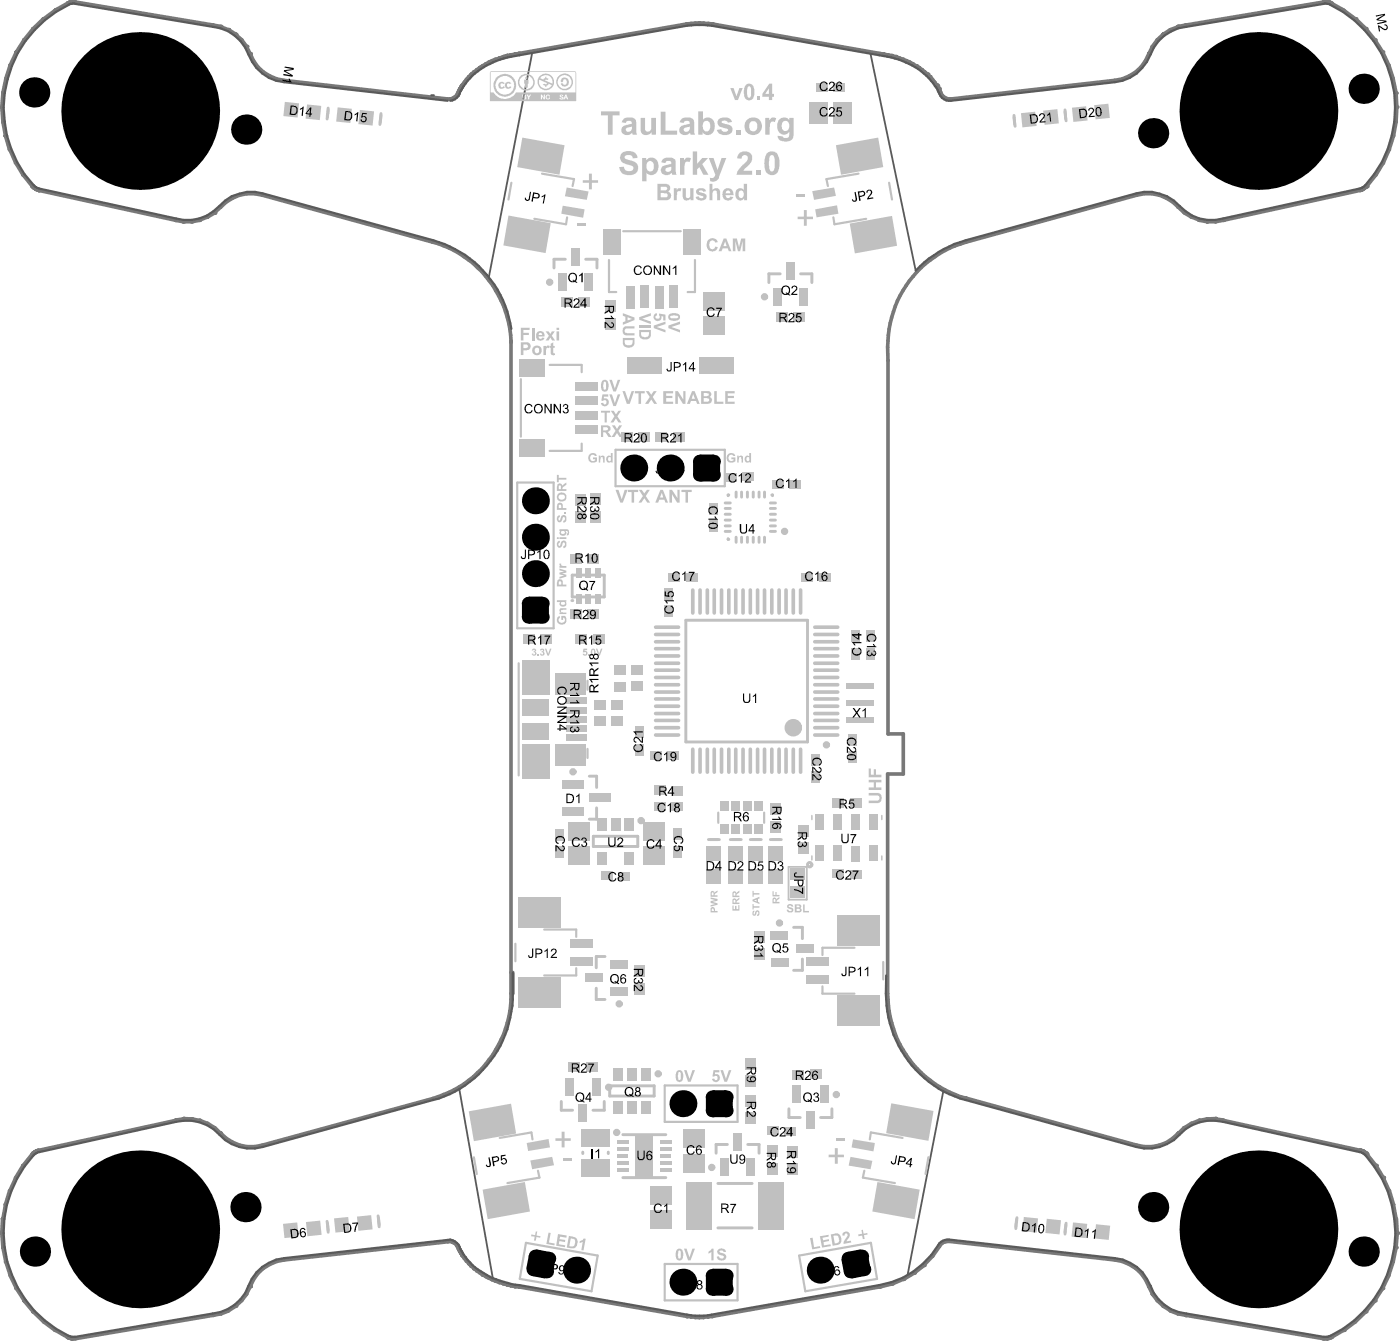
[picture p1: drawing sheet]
<svg xmlns="http://www.w3.org/2000/svg" width="163mm" height="156mm" viewBox="0 0 163 156" stroke-linecap="round" stroke-linejoin="round" font-family="sans-serif">
<g fill="#787878">
<circle cx="2.8" cy="151" r=".21"/>
<circle cx="1.9" cy="149.6" r=".21"/>
</g>
<path d="M1.8 136.8l-.7 1.4M1.2 148.1l.7 1.5" fill="none" stroke="#787878" stroke-width=".42"/>
<circle cx="2.7" cy="135.3" r=".21" fill="#787878"/>
<path d="M1.8 18.9l.9 1.4" fill="none" stroke="#787878" stroke-width=".42"/>
<circle cx="1.1" cy="17.4" r=".21" fill="#787878"/>
<path d="M.6 15.8l.5 1.6" fill="none" stroke="#787878" stroke-width=".42"/>
<g fill="#787878">
<circle cx=".6" cy="15.8" r=".21"/>
<circle cx=".7" cy="9.2" r=".21"/>
<circle cx="1.9" cy="6" r=".21"/>
</g>
<path d="M2.8 4.6l-.9 1.4" fill="none" stroke="#787878" stroke-width=".42"/>
<g fill="#787878">
<circle cx="2.8" cy="4.6" r=".21"/>
<circle cx="6.4" cy="154.4" r=".21"/>
</g>
<path d="M5.1 153.5l1.3 .9" fill="none" stroke="#787878" stroke-width=".42"/>
<g fill="#787878">
<circle cx="3.9" cy="152.3" r=".21"/>
<circle cx="3.8" cy="133.9" r=".21"/>
<circle cx="3.9" cy="133.9" r=".21"/>
</g>
<path d="M4 133.8l-.1 .1" fill="none" stroke="#787878" stroke-width=".42"/>
<circle cx="4" cy="133.8" r=".21" fill="#787878"/>
<path d="M4.1 133.7l-.1 .1" fill="none" stroke="#787878" stroke-width=".42"/>
<circle cx="4.1" cy="133.7" r=".21" fill="#787878"/>
<path d="M4.2 133.6l-.1 .1" fill="none" stroke="#787878" stroke-width=".42"/>
<circle cx="4.2" cy="133.6" r=".21" fill="#787878"/>
<path d="M4.4 133.6h-.2" fill="none" stroke="#787878" stroke-width=".42"/>
<circle cx="4.4" cy="133.6" r=".21" fill="#787878"/>
<path d="M4.5 133.6h-.1" fill="none" stroke="#787878" stroke-width=".42"/>
<circle cx="4.5" cy="22.1" r=".21" fill="#787878"/>
<path d="M4.4 22.1h.1" fill="none" stroke="#787878" stroke-width=".42"/>
<circle cx="4.4" cy="22.1" r=".21" fill="#787878"/>
<path d="M4.2 22l.2 .1" fill="none" stroke="#787878" stroke-width=".42"/>
<circle cx="4.2" cy="22" r=".21" fill="#787878"/>
<path d="M4.1 21.9l.1 .1" fill="none" stroke="#787878" stroke-width=".42"/>
<circle cx="4.1" cy="21.9" r=".21" fill="#787878"/>
<path d="M4 21.9h.1" fill="none" stroke="#787878" stroke-width=".42"/>
<circle cx="3.9" cy="21.8" r=".21" fill="#787878"/>
<path d="M3.9 21.7v.1" fill="none" stroke="#787878" stroke-width=".42"/>
<g fill="#787878">
<circle cx="3.9" cy="21.7" r=".21"/>
<circle cx="3.9" cy="3.3" r=".21"/>
</g>
<path d="M5 2.2l-1.1 1.1" fill="none" stroke="#787878" stroke-width=".42"/>
<circle cx="5" cy="2.2" r=".21" fill="#787878"/>
<path d="M6.4 1.2l-1.3 1" fill="none" stroke="#787878" stroke-width=".42"/>
<circle cx="6.4" cy="1.2" r=".21" fill="#787878"/>
<path d="M8.5 155.4h.3" fill="none" stroke="#787878" stroke-width=".42"/>
<circle cx="8.5" cy="155.4" r=".21" fill="#787878"/>
<path d="M8.3 155.4h.2" fill="none" stroke="#787878" stroke-width=".42"/>
<circle cx="8.3" cy="155.4" r=".21" fill="#787878"/>
<path d="M8.2 155.4h.1" fill="none" stroke="#787878" stroke-width=".42"/>
<g fill="#787878">
<circle cx="8.2" cy="155.4" r=".21"/>
<circle cx="8.1" cy="155.4" r=".21"/>
</g>
<path d="M8 155.3l.1 .1" fill="none" stroke="#787878" stroke-width=".42"/>
<circle cx="8" cy="155.3" r=".21" fill="#787878"/>
<path d="M7.8 155.3h.2" fill="none" stroke="#787878" stroke-width=".42"/>
<g fill="#787878">
<circle cx="7.9" cy="155.3" r=".21"/>
<circle cx="7.8" cy="155.3" r=".21"/>
<circle cx="7.9" cy=".4" r=".21"/>
</g>
<path d="M8 .3l-.1 .1" fill="none" stroke="#787878" stroke-width=".42"/>
<circle cx="8" cy=".3" r=".21" fill="#787878"/>
<path d="M8.2 .2l-.2 .1" fill="none" stroke="#787878" stroke-width=".42"/>
<circle cx="8.2" cy=".2" r=".21" fill="#787878"/>
<path d="M8.2 .2h.1" fill="none" stroke="#787878" stroke-width=".42"/>
<circle cx="8.3" cy=".2" r=".21" fill="#787878"/>
<path d="M8.5 .2h-.2" fill="none" stroke="#787878" stroke-width=".42"/>
<circle cx="8.5" cy=".2" r=".21" fill="#787878"/>
<path d="M8.5 .2h.3" fill="none" stroke="#787878" stroke-width=".42"/>
<circle cx="21.3" cy="129.9" r=".21" fill="#787878"/>
<path d="M21.3 129.9h1" fill="none" stroke="#787878" stroke-width=".42"/>
<circle cx="22.3" cy="129.9" r=".21" fill="#787878"/>
<path d="M22.3 129.9l.9 .2" fill="none" stroke="#787878" stroke-width=".42"/>
<g fill="#787878">
<circle cx="23.2" cy="130.1" r=".21"/>
<circle cx="23.2" cy="25.6" r=".21"/>
</g>
<path d="M23.2 25.6l-.9 .1" fill="none" stroke="#787878" stroke-width=".42"/>
<circle cx="22.3" cy="25.7" r=".21" fill="#787878"/>
<path d="M21.3 25.7h1" fill="none" stroke="#787878" stroke-width=".42"/>
<circle cx="21.3" cy="25.7" r=".21" fill="#787878"/>
<path d="M25.6 152.5l-.8 .2M26.5 152.2l-.8 .3" fill="none" stroke="#787878" stroke-width=".42"/>
<circle cx="24.8" cy="152.7" r=".21" fill="#787878"/>
<path d="M24.1 130.4l.8 .5M25 130.9l.6 .7" fill="none" stroke="#787878" stroke-width=".42"/>
<circle cx="25.6" cy="131.6" r=".21" fill="#787878"/>
<path d="M24.8 2.9l.8 .2M27 23l-.7 .5-.7 .6M25.6 131.6l.7 .6 .7 .4" fill="none" stroke="#787878" stroke-width=".42"/>
<circle cx="25.6" cy="3.1" r=".21" fill="#787878"/>
<path d="M25.7 3.1l.8 .4" fill="none" stroke="#787878" stroke-width=".42"/>
<circle cx="26.5" cy="3.5" r=".21" fill="#787878"/>
<path d="M28.6 150.3l-.5 .7M30 147.9l-.6 .7-.3 .8" fill="none" stroke="#787878" stroke-width=".42"/>
<circle cx="29.1" cy="149.4" r=".21" fill="#787878"/>
<path d="M28.1 4.6l.5 .8M27.8 22.7l.9-.2h.9l.9 .2" fill="none" stroke="#787878" stroke-width=".42"/>
<circle cx="28.6" cy="5.4" r=".21" fill="#787878"/>
<path d="M28.6 5.4l.5 .8" fill="none" stroke="#787878" stroke-width=".42"/>
<circle cx="29.1" cy="6.2" r=".21" fill="#787878"/>
<path d="M29.1 6.2l.3 .9M31.4 8.8l.8 .4 .8 .1" fill="none" stroke="#787878" stroke-width=".42"/>
<circle cx="53.9" cy="146.1" r=".21" fill="#787878"/>
<path d="M53.7 145.8l.2 .3" fill="none" stroke="#787878" stroke-width=".42"/>
<circle cx="53.7" cy="145.8" r=".21" fill="#787878"/>
<path d="M53.5 145.5l.2 .3" fill="none" stroke="#787878" stroke-width=".42"/>
<circle cx="53.5" cy="145.5" r=".21" fill="#787878"/>
<path d="M53.4 145.3l.1 .2" fill="none" stroke="#787878" stroke-width=".42"/>
<circle cx="53.4" cy="145.3" r=".21" fill="#787878"/>
<path d="M53.4 145.1v.2" fill="none" stroke="#787878" stroke-width=".42"/>
<circle cx="53.4" cy="145.1" r=".21" fill="#787878"/>
<path d="M53.3 145l.1 .1" fill="none" stroke="#787878" stroke-width=".42"/>
<circle cx="53.3" cy="145" r=".21" fill="#787878"/>
<path d="M52.7 11.3l-.2 .1-.5 .1M53.4 10.5l-.2 .3M51.5 28.5a9.6 9.6 0 0 1 2.4 1.3M52.8 126.5l-1.3 .6M52 144.2l.3-.1a1.29 1.29 0 0 1 1 .9" fill="none" stroke="#787878" stroke-width=".42"/>
<circle cx="53.4" cy="10.5" r=".21" fill="#787878"/>
<path d="M53.4 10.3v.2" fill="none" stroke="#787878" stroke-width=".42"/>
<circle cx="53.4" cy="10.3" r=".21" fill="#787878"/>
<path d="M53.5 10.2l-.1 .1" fill="none" stroke="#787878" stroke-width=".42"/>
<circle cx="53.5" cy="10.2" r=".21" fill="#787878"/>
<path d="M53.6 10l-.1 .2" fill="none" stroke="#787878" stroke-width=".42"/>
<circle cx="53.6" cy="10" r=".21" fill="#787878"/>
<path d="M53.7 9.9l-.1 .1" fill="none" stroke="#787878" stroke-width=".42"/>
<circle cx="53.7" cy="9.9" r=".21" fill="#787878"/>
<path d="M53.9 9.5l-.2 .4M56.4 148.2l.4 .2M56.8 148.4l.4 .2" fill="none" stroke="#787878" stroke-width=".42"/>
<circle cx="56.4" cy="148.2" r=".21" fill="#787878"/>
<path d="M56.1 148l.3 .2" fill="none" stroke="#787878" stroke-width=".42"/>
<circle cx="56.1" cy="148" r=".21" fill="#787878"/>
<path d="M54.8 147l.2 .3M55 147.3l.4 .2M55.4 147.6l.7 .4" fill="none" stroke="#787878" stroke-width=".42"/>
<circle cx="54.8" cy="147" r=".21" fill="#787878"/>
<path d="M55.4 8.1l-.6 .5M57.2 7.1l-.8 .3M55 30.6l.5 .5M56.4 32l.8 1.1M56.8 123l-.8 1.1-1 .9" fill="none" stroke="#787878" stroke-width=".42"/>
<circle cx="60.3" cy="149.4" r=".21" fill="#787878"/>
<path d="M59.8 149.4h.5" fill="none" stroke="#787878" stroke-width=".42"/>
<circle cx="59.8" cy="149.4" r=".21" fill="#787878"/>
<path d="M58.9 149.2l.9 .2" fill="none" stroke="#787878" stroke-width=".42"/>
<circle cx="58.9" cy="149.2" r=".21" fill="#787878"/>
<path d="M58.5 149l.4 .2" fill="none" stroke="#787878" stroke-width=".42"/>
<circle cx="58.5" cy="149" r=".21" fill="#787878"/>
<path d="M58.5 35.6l.6 1.9M59.3 38.9l.1 .8M59.3 116.7l-.4 2.1M59.4 112.9v2.5M59.6 112.9v2.5M58.5 120.1l-.3 .6M58 148.9l.5 .1" fill="none" stroke="#787878" stroke-width=".42"/>
<circle cx="58" cy="6.8" r=".21" fill="#787878"/>
<path d="M58.5 6.6l-.5 .2" fill="none" stroke="#787878" stroke-width=".42"/>
<circle cx="58.5" cy="6.6" r=".21" fill="#787878"/>
<path d="M58.9 6.5l-.4 .1" fill="none" stroke="#787878" stroke-width=".42"/>
<circle cx="58.9" cy="6.5" r=".21" fill="#787878"/>
<path d="M59.4 6.4l-.5 .1" fill="none" stroke="#787878" stroke-width=".42"/>
<circle cx="59.4" cy="6.4" r=".21" fill="#787878"/>
<path d="M59.8 6.3l-.4 .1" fill="none" stroke="#787878" stroke-width=".42"/>
<circle cx="59.8" cy="6.3" r=".21" fill="#787878"/>
<path d="M60.3 6.2l-.5 .1" fill="none" stroke="#787878" stroke-width=".42"/>
<circle cx="60.3" cy="6.2" r=".21" fill="#787878"/>
<path d="M80.3 152.9h.4" fill="none" stroke="#787878" stroke-width=".42"/>
<circle cx="80.3" cy="152.9" r=".21" fill="#787878"/>
<path d="M79.8 152.8l.5 .1" fill="none" stroke="#787878" stroke-width=".42"/>
<g fill="#787878">
<circle cx="79.8" cy="152.8" r=".21"/>
<circle cx="79.8" cy="2.8" r=".21"/>
</g>
<path d="M80.3 2.7l-.5 .1" fill="none" stroke="#787878" stroke-width=".42"/>
<circle cx="80.3" cy="2.7" r=".21" fill="#787878"/>
<path d="M80.7 2.7h-.4" fill="none" stroke="#787878" stroke-width=".42"/>
<circle cx="82.7" cy="152.8" r=".21" fill="#787878"/>
<path d="M82.7 152.8l-.4 .1" fill="none" stroke="#787878" stroke-width=".42"/>
<circle cx="82.3" cy="152.9" r=".21" fill="#787878"/>
<path d="M81.7 2.7h.5M82.2 152.9h-.5" fill="none" stroke="#787878" stroke-width=".42"/>
<circle cx="82.3" cy="2.7" r=".21" fill="#787878"/>
<path d="M82.3 2.7l.4 .1" fill="none" stroke="#787878" stroke-width=".42"/>
<g fill="#787878">
<circle cx="82.7" cy="2.8" r=".21"/>
<circle cx="103.6" cy="149.1" r=".21"/>
</g>
<path d="M103.6 149.1l-1.4 .3" fill="none" stroke="#787878" stroke-width=".42"/>
<circle cx="102.2" cy="149.4" r=".21" fill="#787878"/>
<path d="M102.2 6.2l.4 .1M103.2 38.9l-.1 1.4M104 35.6l-.6 1.9M104.9 33.7l-.3 .6M103.1 89.9h1.8M103.2 85.2h1.7M103.2 116.7l.4 2.1M104 120.1l.9 1.8" fill="none" stroke="#787878" stroke-width=".42"/>
<circle cx="102.6" cy="6.3" r=".21" fill="#787878"/>
<path d="M102.6 6.3l.5 .1" fill="none" stroke="#787878" stroke-width=".42"/>
<circle cx="103.1" cy="6.4" r=".21" fill="#787878"/>
<path d="M103.1 6.4l.5 .1" fill="none" stroke="#787878" stroke-width=".42"/>
<circle cx="103.6" cy="6.5" r=".21" fill="#787878"/>
<path d="M103.6 6.5l.4 .1" fill="none" stroke="#787878" stroke-width=".42"/>
<circle cx="104" cy="6.6" r=".21" fill="#787878"/>
<path d="M104 6.6l.5 .2" fill="none" stroke="#787878" stroke-width=".42"/>
<circle cx="107.3" cy="146.9" r=".21" fill="#787878"/>
<path d="M107.3 146.9l-1.1 .9" fill="none" stroke="#787878" stroke-width=".42"/>
<circle cx="106.2" cy="147.8" r=".21" fill="#787878"/>
<path d="M107.1 8.1l.7 .5M106.1 32.1l-.4 .5M108.1 30.2l-1.1 .9M105.7 123l.8 1.1 1.6 1.3" fill="none" stroke="#787878" stroke-width=".42"/>
<circle cx="107.8" cy="8.6" r=".21" fill="#787878"/>
<path d="M107.8 8.6l.2 .3" fill="none" stroke="#787878" stroke-width=".42"/>
<circle cx="108" cy="8.9" r=".21" fill="#787878"/>
<path d="M105.7 7.2l.4 .2M108.1 8.9l.2 .3M109.8 11.3l.2 .1 .5 .1M111.6 28.3l-1.3 .5-1.1 .6M109.8 126.5l1.8 .8M110.3 144.1a1.01 1.01 0 0 0-1.1 .6" fill="none" stroke="#787878" stroke-width=".42"/>
<circle cx="108.8" cy="9.9" r=".21" fill="#787878"/>
<path d="M108.8 9.9l.1 .1" fill="none" stroke="#787878" stroke-width=".42"/>
<circle cx="108.9" cy="10" r=".21" fill="#787878"/>
<path d="M108.9 10l.2 .3" fill="none" stroke="#787878" stroke-width=".42"/>
<circle cx="109.1" cy="10.3" r=".21" fill="#787878"/>
<path d="M109.1 10.3l.2 .5M131.9 8.4l-.7 .4-.8 .4-.9 .1M112.3 127.5h.1M131.2 146.8l.7 .5" fill="none" stroke="#787878" stroke-width=".42"/>
<circle cx="135.1" cy="151.7" r=".21" fill="#787878"/>
<path d="M134.5 151l.6 .7" fill="none" stroke="#787878" stroke-width=".42"/>
<circle cx="134.5" cy="151" r=".21" fill="#787878"/>
<path d="M133.9 150.3l.5 .7" fill="none" stroke="#787878" stroke-width=".42"/>
<g fill="#787878">
<circle cx="133.9" cy="150.2" r=".21"/>
<circle cx="133.4" cy="149.4" r=".21"/>
</g>
<path d="M133.4 6.2l-.3 .9M132.9 22.5h.9l.9 .2M132.6 147.9l.5 .7 .3 .8" fill="none" stroke="#787878" stroke-width=".42"/>
<circle cx="133.4" cy="6.2" r=".21" fill="#787878"/>
<path d="M133.9 5.4l-.5 .8" fill="none" stroke="#787878" stroke-width=".42"/>
<circle cx="133.9" cy="5.4" r=".21" fill="#787878"/>
<path d="M134.4 4.6l-.5 .8M135.1 4h.1" fill="none" stroke="#787878" stroke-width=".42"/>
<g fill="#787878">
<circle cx="135.1" cy="4" r=".21"/>
<circle cx="137.8" cy="152.7" r=".21"/>
</g>
<path d="M136.9 131.6l-.7 .6M136 152.2l.8 .3M136.9 152.5l.9 .2" fill="none" stroke="#787878" stroke-width=".42"/>
<circle cx="136.9" cy="131.6" r=".21" fill="#787878"/>
<path d="M138.4 130.4l-.8 .5-.7 .7" fill="none" stroke="#787878" stroke-width=".42"/>
<circle cx="136.9" cy="24.1" r=".21" fill="#787878"/>
<path d="M136.2 23.5l.7 .6" fill="none" stroke="#787878" stroke-width=".42"/>
<circle cx="135.9" cy="3.5" r=".21" fill="#787878"/>
<path d="M136.8 3.1l-.9 .4" fill="none" stroke="#787878" stroke-width=".42"/>
<circle cx="136.8" cy="3.1" r=".21" fill="#787878"/>
<path d="M137.8 2.9l-1 .2" fill="none" stroke="#787878" stroke-width=".42"/>
<g fill="#787878">
<circle cx="137.8" cy="2.9" r=".21"/>
<circle cx="139.3" cy="130.1" r=".21"/>
</g>
<path d="M140.2 129.9l-.9 .2" fill="none" stroke="#787878" stroke-width=".42"/>
<g fill="#787878">
<circle cx="140.2" cy="129.9" r=".21"/>
<circle cx="140.3" cy="129.9" r=".21"/>
</g>
<path d="M141.2 129.9h-.9" fill="none" stroke="#787878" stroke-width=".42"/>
<circle cx="141.2" cy="129.9" r=".21" fill="#787878"/>
<path d="M141.2 129.9l.9 .1" fill="none" stroke="#787878" stroke-width=".42"/>
<circle cx="142.1" cy="25.6" r=".21" fill="#787878"/>
<path d="M142.1 25.6l-.9 .1h-.9" fill="none" stroke="#787878" stroke-width=".42"/>
<circle cx="140.2" cy="25.7" r=".21" fill="#787878"/>
<path d="M139.3 25.6l.9 .1" fill="none" stroke="#787878" stroke-width=".42"/>
<g fill="#787878">
<circle cx="139.3" cy="25.6" r=".21"/>
<circle cx="154.7" cy="155.3" r=".21"/>
</g>
<path d="M154.6 155.3h-.1" fill="none" stroke="#787878" stroke-width=".42"/>
<circle cx="154.5" cy="155.3" r=".21" fill="#787878"/>
<path d="M154.5 155.3l-.1 .1" fill="none" stroke="#787878" stroke-width=".42"/>
<circle cx="154.4" cy="155.4" r=".21" fill="#787878"/>
<path d="M154.4 155.4h-.2" fill="none" stroke="#787878" stroke-width=".42"/>
<circle cx="154.2" cy="155.4" r=".21" fill="#787878"/>
<path d="M154.1 155.4h.1" fill="none" stroke="#787878" stroke-width=".42"/>
<circle cx="154.1" cy="155.4" r=".21" fill="#787878"/>
<path d="M153.7 155.4h.4" fill="none" stroke="#787878" stroke-width=".42"/>
<g fill="#787878">
<circle cx="153.7" cy="155.4" r=".21"/>
<circle cx="153.7" cy=".2" r=".21"/>
</g>
<path d="M154 .2h-.3" fill="none" stroke="#787878" stroke-width=".42"/>
<circle cx="154.1" cy=".2" r=".21" fill="#787878"/>
<path d="M154.1 .2h.1" fill="none" stroke="#787878" stroke-width=".42"/>
<circle cx="154.2" cy=".2" r=".21" fill="#787878"/>
<path d="M154.2 .2h.2" fill="none" stroke="#787878" stroke-width=".42"/>
<circle cx="154.4" cy=".2" r=".21" fill="#787878"/>
<path d="M154.4 .2l.1 .1" fill="none" stroke="#787878" stroke-width=".42"/>
<circle cx="154.5" cy=".3" r=".21" fill="#787878"/>
<path d="M154.5 .3l.1 .1" fill="none" stroke="#787878" stroke-width=".42"/>
<g fill="#787878">
<circle cx="154.6" cy=".4" r=".21"/>
<circle cx="158.7" cy="152.3" r=".21"/>
<circle cx="158" cy="133.6" r=".21"/>
</g>
<path d="M158 133.6h.1" fill="none" stroke="#787878" stroke-width=".42"/>
<circle cx="158.2" cy="133.6" r=".21" fill="#787878"/>
<path d="M158.2 133.6h.1" fill="none" stroke="#787878" stroke-width=".42"/>
<circle cx="158.3" cy="133.6" r=".21" fill="#787878"/>
<path d="M158.3 133.6l.1 .1" fill="none" stroke="#787878" stroke-width=".42"/>
<circle cx="158.4" cy="133.7" r=".21" fill="#787878"/>
<path d="M158.4 133.7l.1 .1" fill="none" stroke="#787878" stroke-width=".42"/>
<circle cx="158.5" cy="133.8" r=".21" fill="#787878"/>
<path d="M158.5 133.8l.2 .1" fill="none" stroke="#787878" stroke-width=".42"/>
<circle cx="158.7" cy="133.9" r=".21" fill="#787878"/>
<path d="M158.7 133.9l.1 .1" fill="none" stroke="#787878" stroke-width=".42"/>
<g fill="#787878">
<circle cx="158.8" cy="134" r=".21"/>
<circle cx="158.8" cy="21.6" r=".21"/>
</g>
<path d="M158.8 21.6l-.1 .1" fill="none" stroke="#787878" stroke-width=".42"/>
<circle cx="158.7" cy="21.7" r=".21" fill="#787878"/>
<path d="M158.4 21.9l-.1 .1M158.5 21.9h-.1M158.7 21.7l-.2 .1" fill="none" stroke="#787878" stroke-width=".42"/>
<circle cx="158.3" cy="22" r=".21" fill="#787878"/>
<path d="M158.2 22l-.1 .1" fill="none" stroke="#787878" stroke-width=".42"/>
<circle cx="158.1" cy="22.1" r=".21" fill="#787878"/>
<path d="M158.1 22.1h-.1" fill="none" stroke="#787878" stroke-width=".42"/>
<g fill="#787878">
<circle cx="158" cy="22.1" r=".21"/>
<circle cx="157.5" cy="2.2" r=".21"/>
</g>
<path d="M157.5 2.2l1.2 1.1" fill="none" stroke="#787878" stroke-width=".42"/>
<g fill="#787878">
<circle cx="158.7" cy="3.3" r=".21"/>
<circle cx="159.7" cy="151" r=".21"/>
</g>
<path d="M161.3 148.1l-.7 1.5" fill="none" stroke="#787878" stroke-width=".42"/>
<g fill="#787878">
<circle cx="160.6" cy="149.6" r=".21"/>
<circle cx="162.2" cy="144.8" r=".21"/>
<circle cx="160.7" cy="136.7" r=".21"/>
</g>
<path d="M160.7 136.8l.7 1.4" fill="none" stroke="#787878" stroke-width=".42"/>
<circle cx="159.9" cy="135.3" r=".21" fill="#787878"/>
<path d="M160.7 18.9l-.8 1.4M161.9 15.8l-.5 1.6" fill="none" stroke="#787878" stroke-width=".42"/>
<circle cx="162.3" cy="12.4" r=".21" fill="#787878"/>
<path d="M161.8 9.2l.4 1.6M162.3 12.5l-.1 1.6" fill="none" stroke="#787878" stroke-width=".42"/>
<g fill="#787878">
<circle cx="162.2" cy="10.8" r=".21"/>
<circle cx="159.7" cy="4.6" r=".21"/>
</g>
<path d="M159.7 4.6l.9 1.4" fill="none" stroke="#787878" stroke-width=".42"/>
<circle cx="160.6" cy="6" r=".21" fill="#787878"/>
<path d="M1.1 17.4l.7 1.5M1.2 7.6l-.5 1.5M1.1 138.3l-.5 1.6M2.7 135.3l-.9 1.4M.7 146.5l.5 1.6M1.9 149.6l.9 1.4" fill="none" stroke="#787878" stroke-width=".42"/>
<circle cx="1.2" cy="7.6" r=".21" fill="#787878"/>
<path d="M25.6 24.1l-.7 .6M3.9 152.3l1.1 1.1" fill="none" stroke="#787878" stroke-width=".42"/>
<circle cx="24.9" cy="24.7" r=".21" fill="#787878"/>
<path d="M29.4 7.1l.6 .7M24.9 24.7l-.8 .5M27.8 133l.9 .1h.9l.9-.1M29.1 149.4l-.5 .8M33 146.3l-.8 .2-.8 .3" fill="none" stroke="#787878" stroke-width=".42"/>
<circle cx="50.3" cy="28.1" r=".21" fill="#787878"/>
<g fill="none" stroke="#787878" stroke-width=".42">
<path d="M53.2 10.8l-.3 .4-.2 .1M56.4 7.4l-1 .7M106.1 7.4l.3 .2M55.5 31.1l.9 .9M58.2 34.9l.3 .7M59.1 37.5l.2 1.4M103.4 37.5l-.2 1.4M104.6 34.3l-.6 1.3M107 31.1l-.9 1M103.1 40.3l.1 1.6M58.9 118.8l-.4 1.3M59.4 115.4l-.1 1.3"/>
<path d="M103.1 115.4l.1 1.3M103.6 118.8l.4 1.3M53.9 125.9l-1.1 .6M57.2 122.5l-.4 .5"/>
</g>
<circle cx="106.4" cy="7.6" r=".21" fill="#787878"/>
<path d="M106.5 7.6l.6 .5M109.3 10.8l.1 .2 .4 .3M133.1 7.1l-.5 .7M135.1 4l-.6 .6M137.6 24.7l.8 .5M109.2 126.2l.6 .3M134.7 133l-.9 .1h-.9M129.5 146.3l.9 .2 .8 .3M133.4 149.4l.5 .8" fill="none" stroke="#787878" stroke-width=".42"/>
<circle cx="137.6" cy="24.7" r=".21" fill="#787878"/>
<path d="M136.9 24.1l.7 .6M158.7 152.3l-1.2 1.1" fill="none" stroke="#787878" stroke-width=".42"/>
<circle cx="162.3" cy="143.2" r=".21" fill="#787878"/>
<g fill="none" stroke="#787878" stroke-width=".42">
<path d="M1.9 6l-.7 1.6M160.6 6l.7 1.6 .5 1.5M161.4 17.4l-.7 1.5M162.2 10.8l.1 1.6M162.2 14.2l-.3 1.6M59.4 39.7v73.2M103.2 41.9v43.3M103.1 89.9v25.5M104.9 85.2v4.7M159.9 135.3l.8 1.4M161.4 138.3l.5 1.6M161.9 139.9l.3 1.6"/>
<path d="M2.8 151l1.1 1.3M160.6 149.6l-.9 1.4M162.2 141.5l.1 1.7M162.3 143.2l-.1 1.6-.4 1.7-.5 1.6"/>
</g>
<g fill="#787878">
<circle cx=".3" cy="144.8" r=".21"/>
<circle cx=".3" cy="141.5" r=".21"/>
</g>
<path d="M3.7 134l-1 1.3" fill="none" stroke="#787878" stroke-width=".42"/>
<circle cx="3.7" cy="134" r=".21" fill="#787878"/>
<path d="M3.7 21.6l.2 .1M3.8 133.9l-.1 .1" fill="none" stroke="#787878" stroke-width=".42"/>
<circle cx="3.7" cy="21.6" r=".21" fill="#787878"/>
<path d="M.3 14.1v.1" fill="none" stroke="#787878" stroke-width=".42"/>
<g fill="#787878">
<circle cx=".3" cy="14.2" r=".21"/>
<circle cx=".3" cy="14.1" r=".21"/>
</g>
<path d="M.2 12.5l.1 1.6" fill="none" stroke="#787878" stroke-width=".42"/>
<circle cx=".3" cy="10.8" r=".21" fill="#787878"/>
<path d="M.7 9.2l-.4 1.6M6.4 154.4l1.4 .9M28.1 151l-.7 .7" fill="none" stroke="#787878" stroke-width=".42"/>
<circle cx="27.4" cy="151.7" r=".21" fill="#787878"/>
<path d="M20.4 25.6l.9 .1M24.1 25.2l-.9 .3M21.3 129.9l-.9 .1M23.2 130.1l.9 .3M27.4 151.7l-.8 .5M31.4 146.8l-.8 .5-.6 .6" fill="none" stroke="#787878" stroke-width=".42"/>
<circle cx="20.4" cy="25.6" r=".21" fill="#787878"/>
<path d="M26.6 3.5l.8 .5M30.6 8.4l.8 .4M27.8 22.7l-.8 .3" fill="none" stroke="#787878" stroke-width=".42"/>
<circle cx="27.4" cy="4" r=".21" fill="#787878"/>
<path d="M54.5 146.7l.3 .3M57.2 148.6l.3 .1M57.6 148.7l.4 .2" fill="none" stroke="#787878" stroke-width=".42"/>
<circle cx="54.5" cy="146.7" r=".21" fill="#787878"/>
<path d="M54.8 8.6l-.9 .9M57.5 6.9l-.3 .2M58 6.8l-.4 .1M80.8 2.7h.9M50.9 28.3l.6 .2M53.9 29.8l1.1 .8M57.2 33.1l.7 1.2M51.5 127.1l-1.2 .4M55 125l-1.1 .9M58.2 120.7l-1 1.8M80.8 153h.9M106.2 147.8l-1.2 .7" fill="none" stroke="#787878" stroke-width=".42"/>
<circle cx="105" cy="148.5" r=".21" fill="#787878"/>
<g fill="none" stroke="#787878" stroke-width=".42">
<path d="M104.5 6.8l1.2 .4M108.3 9.2l.5 .7M135.9 3.5l-.8 .5M105.7 32.6l-.8 1.1M109.2 29.4l-1.1 .8M132.9 22.5l-.8 .2M134.7 22.7l.8 .3 .7 .5M138.4 25.2l.9 .3M104.9 121.9l.4 .6M108.1 125.4l.5 .5M111.6 127.3l.7 .2M136.2 132.2l-.7 .5"/>
<path d="M139.3 130.1l-.9 .3M104.9 148.5l-1.3 .6M109.2 144.7l-.8 1.1M131.9 147.3l.7 .6M135.1 151.7l.8 .5M157.4 153.5l-1.3 .9"/>
</g>
<circle cx="156.1" cy="154.4" r=".21" fill="#787878"/>
<path d="M156.1 1.2l1.3 1M158.8 134l1 1.3M.2 143.2l.1 1.6 .4 1.7M156.1 154.4l-1.4 .9M159.7 151l-1 1.3" fill="none" stroke="#787878" stroke-width=".42"/>
<circle cx=".2" cy="143.2" r=".21" fill="#787878"/>
<g fill="none" stroke="#787878" stroke-width=".42">
<path d="M.2 12.5h.1M.3 14.1l.3 1.7M.3 10.8l-.1 1.6M.6 15.8h.1M.7 9.1v.1M1.1 17.3v.1M1.2 7.6h.1M1.8 18.9h.1M1.9 6.1h.1M2.8 4.7h.1M2.8 4.6v.1M3.9 3.3l-1.1 1.3"/>
<path d="M3.9 3.3v.1M3.9 3.3h.1M5.1 2.2h.1M6.4 1.2h.1M7.9 .4l-1.5 .8M7.9 .4h.1M8 .3h.1M8.2 .2h-.1M8.3 .2h.1M8.4 .2h.1M8.5 .2h-.1M8.6 .2h.1"/>
<path d="M8.8 .2h.1M8.8 .2l16 2.7M24.7 2.9h.1M25.6 3.1h.1M26.6 3.4h.1M27.4 4h.1M27.4 4l.7 .6M28.1 4.6h.1M28.6 5.4h.1M29 6.2h.1M30 7.8l.6 .6M33 9.3l19 2.2"/>
<path d="M53.2 10.6h.1M53.3 10.5h.1M53.4 10.3h.1M53.5 10.2h.1M53.6 10h.1M53.7 9.9h.1M54 9.5h-.1M54.2 9.2h.1M54.5 8.9h.1M54.7 8.6h.1M55 8.4h.1M55.4 8.1h.1"/>
<path d="M55.7 7.8v.1M56.1 7.6h.1M56.4 7.4h.1M56.8 7.2h.1M57.2 7.1h.1M57.6 6.9h-.1M58 6.7h.1M58.5 6.6h.1M58.9 6.5h.1M59.4 6.4h.1M59.8 6.3h.1M79.8 2.8h.1"/>
<path d="M79.8 2.8l-19.5 3.4M80.3 2.7h.1M80.8 2.7h.1M81.2 2.7h.1M81.8 2.7h.1M82.2 2.7h.1M82.7 2.8h.1M82.7 2.8l19.5 3.4M102.6 6.3h.1M103.1 6.4h.1M103.6 6.5h.1M104 6.6h.1"/>
<path d="M104.5 6.7h.1M104.9 6.9h.1M105.3 7.1h.1M105.7 7.2h.1M106 7.4h.1M106.4 7.6h.1M106.8 7.8v.1M107.1 8.1h.1M107.4 8.4h.1M107.7 8.6h.1M108 8.9h.1M108.3 9.2h.1"/>
<path d="M108.6 9.5h.1M108.8 9.9h.1M108.9 10h.1M109 10.2h.1M109.1 10.3h.1M109.1 10.5h.1M109.2 10.6h.1M129.5 9.3l-19 2.2M132.6 7.8l-.7 .6M133.5 6.2h.1M133.9 5.4h.1M134.4 4.6h.1"/>
<path d="M135.2 4h-.1M135.9 3.5h.1M136.8 3.1h.1M137.8 2.9h.1M153.7 .2l-15.9 2.7M153.7 .2h.1M153.9 .2h.1M154 .2h.1M154.2 .2h.1M154.3 .2h.1M154.5 .3h.1M154.6 .4h.1"/>
<path d="M154.6 .4l1.5 .8M156.1 1.2h.1M157.4 2.2h.1M157.5 2.2h.1M158.6 3.3h.1M158.6 3.3l.1 .1M158.7 3.3l1 1.3M159.7 4.6v.1M159.7 4.7h.1M160.6 6v.1M160.7 18.9h.1M161.3 7.6h.1"/>
<path d="M161.4 17.3v.1M161.8 9.1v.1M161.9 15.8h.1M162.2 10.8h.1M162.2 14.1v.1M162.3 12.4h.1M162.3 12.5h.1M2.7 20.3h.1M2.7 20.3l1 1.3M3.8 21.7h.1M4 21.8h.1M4 21.8v.1"/>
<path d="M4.1 21.9h.1M4.2 22h.1M4.4 22v.1M4.5 22.1h.1M4.5 22.1l15.9 3.5M20.4 25.6h.1M21.3 25.7h.1M22.3 25.7h.1M23.2 25.6h.1M24.1 25.2h.1M24.9 24.7h.1M30.5 22.7l20.4 5.6"/>
<path d="M57.9 34.3l.3 .6M59.4 39.7h.1M132.1 22.7l-20.5 5.6M137.6 24.7h.1M138.4 25.2h.1M139.3 25.6h.1M140.2 25.7h.1M141.2 25.7h.1M142.1 25.6h.1M158 22.1h-.1M158 22.1l-15.9 3.5M158.2 22.1h-.1"/>
<path d="M158.3 22h.1M158.4 21.9h.1M158.5 21.8v.1M158.7 21.7h.1M159.8 20.3l-1 1.3M103.2 41.9h.1M59.4 112.9h.1M.6 139.8v.1M.6 139.9l-.3 1.6M1.1 138.2v.1M1.8 136.7v.1M2.7 135.3h.1"/>
<path d="M3.7 134h.1M3.8 133.9h.1M4 133.8h.1M4.1 133.7h.1M4.2 133.7h.1M4.4 133.6h.1M4.5 133.6h.1M20.4 130.1l-15.9 3.5M20.4 130h.1M21.3 129.9h.1M22.3 129.9h.1M23.2 130.1h.1"/>
<path d="M24.1 130.4v.1M24.9 130.9h.1M25.6 131.6h.1M27 132.6l.8 .4M50.3 127.5l-19.8 5.5M105.3 122.5l.4 .5M108.6 125.9l.6 .3M112.3 127.5l19.8 5.5 .8 .1M135.5 132.7l-.8 .3M136.9 131.6h.1M137.6 130.9h.1M138.4 130.4v.1"/>
<path d="M139.3 130.1h.1M140.2 129.9h.1M140.3 129.9h-.1M141.2 129.9h.1M142.1 130h.1M142.1 130.1l15.9 3.5M158.1 133.6h.1M158.3 133.7h.1M158.4 133.7h.1M158.5 133.8h.1M158.7 133.9h.1M158.8 134h.1"/>
<path d="M159.8 135.3h.1M160.7 136.7v.1M161.4 138.2v.1M161.9 139.8v.1M.2 143.2h.1M.3 141.5l-.1 1.7M.3 144.8h.1M.6 146.5h.1M1.2 148.1h.1M1.9 149.6h.1M2.8 151h.1M3.8 152.3h.1"/>
<path d="M5.1 153.5h.1M6.4 154.4v.1M7.8 155.3h.1M8 155.3h.1M8.1 155.4h.1M8.3 155.4h.1M8.4 155.4h.1M8.7 155.4h-.1M8.8 155.4h.1M24.8 152.7h-.1M24.8 152.7l-16 2.7M25.7 152.5h-.1"/>
<path d="M26.6 152.2h-.1M27.4 151.6v.1M28.1 151h.1M28.7 150.2l-.1 .1M29 149.4h.1M52 144.2l-19 2.1M53.2 145h.1M53.3 145.1v.1M53.4 145.3h.1M53.5 145.5h.1M53.7 145.8h.1M53.9 146.1l.6 .6"/>
<path d="M54.2 146.4h.1M54.5 146.7h.1M54.7 147h.1M55 147.3h.1M55.4 147.6h.1M55.7 147.8h.1M56.1 148h.1M56.4 148.2h.1M56.8 148.4h.1M57.2 148.6h.1M57.5 148.7h.1M58 148.9h.1"/>
<path d="M58.5 149h.1M58.9 149.2h.1M59.4 149.3h.1M59.8 149.4h.1M60.3 149.4l19.5 3.4M79.8 152.8h.1M80.3 152.9h.1M80.8 153h.1M81.2 153h.1M81.8 153h.1M82.2 152.9h.1M82.7 152.8h.1"/>
<path d="M102.2 149.4l-19.5 3.4M102.2 149.4h.1M103.6 149.1h.1M105 148.5l-.1 .1M106.2 147.8h.1M107.3 146.9h.1M108.3 145.9l-1 1M108.4 145.8h-.1M110.3 144.1l19.2 2.2M133.5 149.4h.1M133.9 150.2v.1M134.4 151h.1"/>
<path d="M135.1 151.6l.1 .1M135.9 152.2h.1M136.8 152.5h.1M137.8 152.7h.1M137.8 152.7l15.9 2.7M153.7 155.4h.1M153.9 155.4h.1M154.1 155.4h.1M154.2 155.4h.1M154.3 155.4h.1M154.4 155.4h-.1M154.5 155.3h.1"/>
<path d="M154.7 155.3h-.1M156.1 154.4v.1M157.5 153.5h-.1M158.7 152.3h-.1M159.7 151h.1M160.6 149.6h.1M161.3 148.1h.1M161.8 146.5h.1M162.2 141.5h.1M162.2 144.8h.1M162.3 143.2h.1"/>
</g>
<path d="M50.1 11.1h.3M52 11.7l-19-2.2a4.9 4.9 0 0 1-4.1-3.2 4.9 4.9 0 0 0-4.2-3.2l-16.1-2.7-.3 .1a12.4 12.4 0 0 0-6.2 5.7 13.1 13.1 0 0 0 2.1 15.5l.4 .2 15.8 3.5a5 5 0 0 0 5.1-1.5 5.1 5.1 0 0 1 5-1.5l19.9 5.5a12.7 12.7 0 0 1 9 10.3M52.3 11.7a1.43 1.43 0 0 0 1.2-1.1 7.6 7.6 0 0 1 4.6-3.7l2.2-.5 19.5-3.4a11 11 0 0 1 2.9 0l19.4 3.4a8.8 8.8 0 0 1 6.5 3.6l.3 .4a1.46 1.46 0 0 0 1.6 1.3l19-2.2a4.9 4.9 0 0 0 4.2-3.2 4.9 4.9 0 0 1 4.1-3.2l16.1-2.7 .3 .1a12.4 12.4 0 0 1 6.2 5.7 13.3 13.3 0 0 1-2 15.5l-.5 .2-15.8 3.5a4.9 4.9 0 0 1-5.1-1.5 5.1 5.1 0 0 0-5-1.5l-19.8 5.5a12.6 12.6 0 0 0-5.8 3.5M59.6 112.9a16.3 16.3 0 0 1-1.2 7.9 12.5 12.5 0 0 1-8.1 6.9l-19.8 5.5a5.4 5.4 0 0 1-5.7-2.1 5.2 5.2 0 0 0-4.4-.8l-16 3.5-.2 .1a13.2 13.2 0 0 0 4.1 21.3h.5l15.9-2.7a4.9 4.9 0 0 0 4.2-3.2 4.9 4.9 0 0 1 4.1-3.2l19-2.1a1.44 1.44 0 0 1 1.5 1.1 7.4 7.4 0 0 0 4.1 3.4l1.8 .6 20.4 3.5a7.4 7.4 0 0 0 2.9 0l19.4-3.4a9.8 9.8 0 0 0 7-4.9l.4-.3 .8-.1 19.2 2.2a4.9 4.9 0 0 1 4.2 3.2 4.9 4.9 0 0 0 4.1 3.2l16 2.7h.4a13.2 13.2 0 0 0 4.1-21.3l-.2-.1-16-3.5a5.5 5.5 0 0 0-5.7 2.1 5.1 5.1 0 0 1-4.4 .8l-19.8-5.5a12.7 12.7 0 0 1-9.3-12.3v-2.1" fill="none" stroke="#5a5a5a" stroke-width=".25"/>
<path d="M61.8 6.2l-5 26M101.1 6.2l5.3 25.2M53.4 126.4l3.8 22M109.6 126.7l-4.2 21.3" fill="none" stroke="#5a5a5a" stroke-width=".21"/>
<path d="M38 13.3v.5M38.1 12.8l-.1 .8M38.1 12.5v.7M64.4 30.1v1M65.2 127.9v1h1.3M67.7 133.8v.1M38 141.8l.1 .6M38 142l.1 .9M43.9 141.2l.1 .6M44 141.4v.8" fill="none" stroke="#c0c0c0" stroke-width=".34"/>
<path d="M59.9 109.6v2M66.9 107.9v.9M61.7 131.5l.2 .8" fill="none" stroke="#c0c0c0" stroke-width=".25"/>
<circle cx="66.4" cy="69.7" r=".17" fill="#c0c0c0"/>
<g fill="none" stroke="#c0c0c0" stroke-width=".25">
<path d="M59.4 21.2l-.3 2M63 20.2l3.7 .6-.2 .8M65.9 25.2l-.1 .8-3.7-.6M70.7 30.2v3.7h.9M72.4 26.8h6.7M80.7 30.2v3.7h-.8M96.8 25.2l.1 .8 3.7-.6M99.7 20.2l-3.7 .6 .2 .8M103.3 21.2l.3 2M60.1 56h4.2v16.9h-4.2zM60.5 44v6.7M63.8 42.4h3.8v.8"/>
<path d="M67.6 51.5v.8h-3.8M71.5 52.2h12.7v4.3h-12.7zM60.3 77v13M68.2 79v1.1M68.2 86.9v1.1M83.4 94.3v1.2M88.8 94.3v1.2M63.2 107.9h3.7M66.9 112.4v.9h-3.7M95.5 114.5v.9h3.8M99.3 110h-3.8v.9M102.6 111.7v2"/>
<path d="M55 134.4l.4 1.9M61.7 131.5l-3.6 .6M62.5 135.9l.2 .8-3.8 .7M77.2 126h8.5v4.3h-8.5zM100.4 135.9l-.2 .8 3.8 .7M104.8 132.1l-3.6-.6-.2 .8M107.9 134.4l-.4 1.9M61.1 144.3l8.3 1.5-.7 4.1-8.3-1.4zM77.2 146.8h8.5v4.2h-8.5zM92.8 145.8l8.4-1.5 .7 4.2-8.4 1.4z"/>
</g>
<g fill="none" stroke="#c0c0c0" stroke-width=".34">
<path d="M44.2 13.9l-.1 .6M44.3 13.4l-.1 .8M44.3 13.2l-.1 .6M117.8 13.4v.5M117.8 13.6l.1 .9M117.8 14l.1 .7M123.7 13l.1 .8M123.7 12.8l.1 .5M123.8 13.4v.6M64.4 30.1h1.3M68 30.1h1.3v1M90.6 31.8h-1.3v1"/>
<path d="M93 31.8h1.3v1M84.7 57.5l-.1 .1M89.7 57.5v.1M66.5 66.8h3.7v2.5h-3.7zM79.7 72h14.1v14.1h-14.1zM84.6 62.5l.1 .1M68.5 90.1h.8v1.3M68.9 97.1h5.2v1.2h-5.2zM69.3 93.8v1.3h-.8M82.3 97.5h1.3M84.8 97.5h1.3M87.2 97.5h1.2"/>
<path d="M89.5 97.5h1.3M69.3 114.7v1.3h1M70.3 111.1h-1v1.3M92.2 107.7h1v1.3M93.2 111.3v1.4h-1M70.2 127.9v1h-1.3M70.7 133.8v.1M70.8 126.1h5.2v1.2h-5.2zM72.4 136.7h4.9M72.4 131.7h4.9M83.4 137.4h4M84.5 132.9h-1.3v1"/>
<path d="M86.9 132.9h1.3v1M91.6 128.7v1h1.4M96.6 128.7v1h-1.3M38.1 142.5v.6M44 141.9v.5M83.4 142.6h4M118 142v.6M118.1 141.6l-.1 .8M118.1 141.4v.5M123.8 142.6l-.1 .7M123.8 142.2l-.1 .9M123.8 142v.5"/>
</g>
<path d="M94.3 94.7v.5M94.3 99.4v.4M102.4 94.7v.5M102.4 99.4v.4" fill="none" stroke="#c0c0c0" stroke-width=".17"/>
<path d="M91.6 100.6h2.1v3.9h-2.1z" fill="none" stroke="#c0c0c0" stroke-width=".21"/>
<g fill="#c0c0c0">
<path d="M65.4 134.4h1v.3h-1z"/>
<path d="M79.5 124.2h.3l.3 1.1 .3-1.1h.3l-.5 1.4h-.3z"/>
<path d="M89.7 103.5h.2v.4h.2v-.3h.1v.3h.3v.2h-.8z"/>
<path d="M92.4 22.5h1.1v.4h-1.1z"/>
<path d="M97 133.3h.3v.8h.7v.3h-.7v.7h-.3v-.7h-.7v-.3h.7z"/>
<path d="M97.1 132.1h1v.3h-1z"/>
<path d="M61.7 143.3l.5 .1v-.4h.2l-.1 .5h.5l-.1 .2-.4-.1-.1 .4h-.2l.1-.4-.4-.1z"/>
<path d="M61.8 75.4a.23 .23 0 0 1 .4-.1 .23 .23 0 0 1 0 .4 .24 .24 0 0 1 0 .4 .24 .24 0 0 1-.4-.1v-.1h.1a.13 .13 0 0 0 .2 .1 .13 .13 0 0 0 .1-.1 .13 .13 0 0 0-.1-.2h-.1v-.1a.09 .09 0 0 0 .1 0 .1 .1 0 0 0 0-.2 .11 .11 0 0 0-.2 .1h-.1z"/>
<path d="M62.5 75.9h.1v.2h-.1z"/>
<path d="M62.7 75.4a.26 .26 0 0 1 .4-.1 .26 .26 0 0 1 .1 .3l-.1 .1a.27 .27 0 0 1 0 .4 .27 .27 0 0 1-.4-.2h.2a.13 .13 0 0 0 .1 .1 .13 .13 0 0 0 .1-.2 .13 .13 0 0 0-.1-.1l-.1-.1h.1l.1-.1-.2-.1-.2 .1z"/>
<path d="M63.3 75.3h.2l.2 .6 .2-.6h.2l-.3 .8h-.2z"/>
<path d="M72.4 38.1a.49 .49 0 0 1 .6-.2h.7v.2h-.7a.3 .3 0 0 0-.4 .3 .3 .3 0 0 0 .3 .3h.8v.2h-.8a.54 .54 0 0 1-.5-.2 .54 .54 0 0 1 0-.5z"/>
<path d="M76 36.5l.3-.1v.2a.21 .21 0 0 0-.1 .3 .21 .21 0 0 0 .3 .1l.2-.2-.2-.2 .1-.2 .7 .1v.7h-.3v-.5h-.2a.44 .44 0 0 1-.3 .5 .44 .44 0 0 1-.5-.2l-.1-.1z"/>
<path d="M75.9 37.8l1.4-.5v.3l-1 .4 1 .3v.3l-1.4-.5z"/>
<path d="M79.5 145h.3l.3 1 .3-1h.3l-.5 1.3h-.3z"/>
<path d="M82.3 145.3l.2-.1 .2-.2h.2v1.3h-.3v-.9l-.3 .2z"/>
<path d="M83.4 145.1h.1a.51 .51 0 0 1 .8 .3h-.2a.28 .28 0 0 0-.3-.2 .28 .28 0 0 0-.2 .2l.3 .1a.43 .43 0 0 1 .5 .4 .43 .43 0 0 1-.5 .4v.1a.52 .52 0 0 1-.6-.5h.2a.31 .31 0 0 0 .3 .2 .31 .31 0 0 0 .3-.2l-.3-.2a.42 .42 0 0 1-.4-.2 .42 .42 0 0 1 0-.4z"/>
<path d="M82.5 104.2l.9 .2v.2l-.6 .1 .6 .2v.1l-.9 .3v-.2l.6-.1-.6-.2v-.2l.6-.1-.6-.1z"/>
<path d="M85.1 105.1h.1v.5h.2v-.4h.2v.4h.2v-.5h.1v.6h-.8z"/>
<path d="M93.4 24.4h.3v.8h.7v.2h-.7v.8h-.3v-.8h-.7v-.2h.7z"/>
<path d="M100.1 142.8h.1l.1 .4h.4l.1 .1-.4 .1v.4l-.2 .1-.1-.4h-.4v-.2l.4-.1z"/>
<path d="M68.4 52.8h.1a.52 .52 0 0 1 .8 .1h-.2a.3 .3 0 0 0-.4-.1 .3 .3 0 0 0-.2 .4 .37 .37 0 0 0 .2 .3 .37 .37 0 0 0 .4-.1v-.1h-.2v-.2h.4v.5l-.2 .1a.55 .55 0 0 1-.7-.2 .55 .55 0 0 1 0-.6z"/>
<path d="M69.6 52.9h.1v.1a.28 .28 0 0 1 .4-.1 .28 .28 0 0 1 .1 .3v.5h-.1l-.1-.4a.15 .15 0 0 0-.1-.2 .15 .15 0 0 0-.1 .2l-.1 .4h-.1z"/>
<path d="M71.1 49.4h.3l.3 .4 .2-.4h.4l-.5 .6 .5 .7h-.3l-.3-.4-.3 .4h-.4l.5-.7z"/>
<path d="M70 45.8h.7v.2h-.5v.3a.44 .44 0 0 1 .5 .2 .44 .44 0 0 1-.2 .6 .45 .45 0 0 1-.7-.3h.3a.21 .21 0 0 0 .3 .1 .21 .21 0 0 0 0-.3l-.1-.2-.2 .2-.2-.1z"/>
<path d="M70.8 45.8h.3l.3 1 .4-1h.3l-.6 1.3h-.2z"/>
<path d="M63.1 40.2h.3v.1l.2-.2h.2v.1l-.1 .2a.17 .17 0 0 0-.2 0 .17 .17 0 0 0 0 .2l-.1 .6h-.3z"/>
<path d="M64 39.9l.3-.2v.5h.1v.2h-.1v.4a.12 .12 0 0 0 0 .2 .12 .12 0 0 0 .1 0l.1 .2a.35 .35 0 0 1-.4 0 .35 .35 0 0 1-.1-.4v-.4h-.2v-.2h.2z"/>
<path d="M67.1 25.9h1v.4h-1z"/>
<path d="M82.9 124.2h.7v.3h-.5v.3a.44 .44 0 0 1 .5 .2 .44 .44 0 0 1-.2 .6 .45 .45 0 0 1-.7-.3l.3-.1a.21 .21 0 0 0 .3 .2 .21 .21 0 0 0 .1-.3l-.2-.2-.2 .1h-.2z"/>
<path d="M83.7 124.2h.3l.3 1.1 .4-1.1h.3l-.5 1.4h-.3z"/>
<path d="M63.7 143.1l.3 .1-.2 1.1 .6 .1v.2l-.9-.2z"/>
<path d="M64.8 143.3l1 .2v.2l-.7-.1-.1 .3 .7 .1-.1 .2-.6-.1-.1 .4 .8 .1-.1 .2-1-.2z"/>
<path d="M67.4 144.1l.3-.1 .1-.2h.2l-.2 1.4-.3-.1 .2-.9-.4 .1z"/>
<path d="M65.2 131.4h.4v.8h.7v.3h-.7v.7h-.4v-.7h-.7v-.3h.7z"/>
<path d="M67.8 75.3h.4v.2h-.3v.1a.28 .28 0 0 1 .3 .2 .28 .28 0 0 1-.2 .4 .28 .28 0 0 1-.3-.3h.2a.13 .13 0 0 0 .1 0 .13 .13 0 0 0 0-.2 .13 .13 0 0 0-.1 0h-.2z"/>
<path d="M68.4 75.9h.1v.2h-.1z"/>
<path d="M69.2 75.3h.2l.2 .6 .2-.6h.2l-.3 .8h-.2z"/>
<path d="M64.8 71.6l.2-.1v.3a.3 .3 0 0 0-.1 .3 .3 .3 0 0 0 .3 .2 .37 .37 0 0 0 .4-.2 .37 .37 0 0 0-.1-.4h-.1v.3h-.2v-.5h.5l.1 .3a.57 .57 0 0 1-.7 .7 .57 .57 0 0 1-.3-.9z"/>
<path d="M65 70.7l.1-.1h.7v.2h-.4a.15 .15 0 0 0-.2 .2 .15 .15 0 0 0 .2 .1h.4v.2h-.8v-.2h.1l-.1-.1z"/>
<path d="M65 66l.8 .3v.2l-.5 .1 .5 .1v.2l-.8 .3v-.2l.5-.2-.5-.1v-.2l.5-.2-.5-.1z"/>
<path d="M65 65.5h.2v.1l.1 .1h.5v.2h-.8v-.2h.1l-.1-.1z"/>
<path d="M64.7 62.9l.3-.1v.2l-.1 .1v.2a.12 .12 0 0 0 .2 .1 .12 .12 0 0 0 0-.2 .35 .35 0 0 1 .3-.4 .35 .35 0 0 1 .4 .2 .42 .42 0 0 1-.3 .6l-.1-.2a.24 .24 0 0 0 .2-.2 .24 .24 0 0 0-.1-.2l-.2 .1a.35 .35 0 0 1-.3 .5 .35 .35 0 0 1-.3-.5z"/>
<path d="M69.8 47.7h1.1v.2h-.4v1.1h-.3v-1.1h-.4z"/>
<path d="M71 47.7h.3l.2 .4 .3-.4h.3l-.4 .6 .5 .7h-.4l-.3-.4-.2 .4h-.4l.5-.7z"/>
<path d="M70.8 44.1h.3l.3 1 .4-1h.3l-.6 1.4h-.2z"/>
<path d="M60.5 38.1h1v.2h-.7v.3h.6v.3h-.6v.6h-.3z"/>
<path d="M61.8 38.1h.3v1.4h-.3z"/>
<path d="M63.4 38.5h.3l.2 .3 .2-.3h.3l-.3 .5 .4 .5h-.4l-.2-.3-.2 .3h-.3l.4-.5z"/>
<path d="M68.4 20.2h.4v.7h.7v.3h-.7v.8h-.4v-.8h-.7v-.3h.7z"/>
<path d="M74.3 36.8l1.3-.4v.3l-1 .3 1 .3v.3l-1.3-.5z"/>
<path d="M74.3 37.8h1.3v.2h-1.3z"/>
<path d="M77.6 37.8l1.4-.5v.3l-1 .4 1 .3v.3l-1.4-.5z"/>
<path d="M94.1 143.7h.3l.2 1.1 .6-.1 .1 .2-.9 .2z"/>
<path d="M95.2 143.5l1.1-.1v.2l-.8 .1 .1 .3 .7-.1v.2l-.6 .1v.4l.8-.1v.2l-1 .1z"/>
<path d="M97.9 143.2a.44 .44 0 0 1 .7-.1 .44 .44 0 0 1-.1 .7l-.2 .3 .5-.1 .1 .3-.9 .1v-.3l.2-.3a.42 .42 0 0 0 .1-.6l-.2 .1v.2h-.2z"/>
<path d="M87.4 105.9l.2-.2-.1 .4h.2a.32 .32 0 0 1 .1-.3 .32 .32 0 0 1 .4 0 .33 .33 0 0 1-.2 .6l-.1-.2 .2-.1a.13 .13 0 0 0 0-.2 .13 .13 0 0 0-.2 .1 .26 .26 0 0 1-.2 .3 .26 .26 0 0 1-.3-.1z"/>
<path d="M87.4 105h.1v.2h.7v.2h-.7v.2h-.1z"/>
<path d="M87.4 103.4h.1v.3h.7v.2h-.7v.2h-.1z"/>
<path d="M91.4 105.1a.4 .4 0 0 1 .4-.1 .4 .4 0 0 1 .4 .3l-.5-.2-.1 .2h.1a.33 .33 0 0 1 .5 .4 .33 .33 0 0 1-.6 .2l-.2-.2v-.1h.2a.22 .22 0 0 0 .2 .2 .22 .22 0 0 0 .2-.2h-.1a.43 .43 0 0 1-.5-.5z"/>
<path d="M93.3 105h.2v.8h.5v.1h-.7z"/>
<path d="M100.9 92.1h.8a.61 .61 0 0 1 .7 .5 .61 .61 0 0 1-.7 .6h-.8v-.2h.8a.33 .33 0 0 0 .5-.3 .33 .33 0 0 0-.5-.3h-.8z"/>
<path d="M100.9 90.5h1.5v.3h-.6v.6h.6v.3h-1.5v-.3h.6v-.6h-.6z"/>
<path d="M100.9 89.2h.3v.7h.3v-.6h.3v.6h.6v.3h-1.5z"/>
<path d="M64.7 60l.3-.2v.2l-.1 .2v.2a.12 .12 0 0 0 .2 0 .12 .12 0 0 0 0-.1v-.1a.35 .35 0 0 1 .3-.4 .35 .35 0 0 1 .4 .2 .42 .42 0 0 1-.3 .7l-.1-.2a.24 .24 0 0 0 .2-.2 .24 .24 0 0 0-.1-.3l-.2 .2a.35 .35 0 0 1-.3 .4 .35 .35 0 0 1-.3-.5z"/>
<path d="M65.6 59.4h.2v.2h-.2z"/>
<path d="M64.7 55.1h.2v.4h.9v.2h-.9v.3h-.2z"/>
<path d="M84.5 52.8a.52 .52 0 0 1 .9 .1h-.2a.3 .3 0 0 0-.4-.1 .3 .3 0 0 0-.2 .4 .37 .37 0 0 0 .2 .3 .37 .37 0 0 0 .4-.1v-.1h-.2v-.2h.4v.5l-.3 .1a.55 .55 0 0 1-.6-.2 .55 .55 0 0 1 0-.6z"/>
<path d="M85.6 52.9h.2v.1a.28 .28 0 0 1 .4-.1 .28 .28 0 0 1 .1 .3v.5h-.2v-.4a.15 .15 0 0 0-.2-.2 .15 .15 0 0 0-.1 .2v.4h-.2z"/>
<path d="M72.3 45.4h.3l.4 1.1 .4-1.1h.3l-.5 1.5h-.4z"/>
<path d="M73.7 45.4h1.2v.3h-.4v1.2h-.3v-1.2h-.5z"/>
<path d="M75 45.4h.4l.3 .4 .2-.4h.4l-.5 .7 .5 .8h-.3l-.3-.5-.4 .5h-.4l.6-.8z"/>
<path d="M77 45.4h1.2v.3h-.8v.3h.7v.2h-.7v.4h.8v.3h-1.2z"/>
<path d="M78.4 45.4h.3l.7 1v-1h.2v1.5h-.3l-.6-1v1h-.3z"/>
<path d="M83 45.4h.3v1.2h.7v.3h-1z"/>
<path d="M84.2 45.4h1.1v.3h-.8v.3h.8v.2h-.8v.4h.8v.3h-1.1z"/>
<path d="M71.5 56.9h.3l.4 1.1 .4-1.1h.3l-.5 1.5h-.3z"/>
<path d="M72.9 56.9h1.2v.2h-.4v1.3h-.3v-1.3h-.5z"/>
<path d="M74.2 56.9h.4l.2 .4 .3-.4h.4l-.5 .7 .5 .8h-.3l-.4-.6-.3 .6h-.3l.5-.8z"/>
<path d="M77.8 56.9h.3l.6 .9v-.9h.3v1.5h-.3l-.6-1v1h-.3z"/>
<path d="M79.2 56.9h1.1v.2h-.4v1.3h-.3v-1.3h-.4z"/>
<path d="M82.3 27.9a.67 .67 0 0 1 1.1 .2l-.3 .1a.38 .38 0 0 0-.5-.3 .38 .38 0 0 0-.2 .5 .45 .45 0 0 0 .4 .6l.2-.2 .1-.2 .3 .1a.65 .65 0 0 1-.8 .5 .65 .65 0 0 1-.5-.7v-.4z"/>
<path d="M85.1 27.7h.5l.2 1 .3-1h.5v1.5h-.3v-1.2l-.3 1.2h-.3l-.3-1.2v1.2h-.3z"/>
<path d="M78.3 21.9h.3v.2a.36 .36 0 0 1 .6-.2l-.2 .3a.26 .26 0 0 0-.3 .1 .26 .26 0 0 0 0 .3l-.1 .6h-.3z"/>
<path d="M79.3 21.9h.4v.6a.31 .31 0 0 0 0 .4 .31 .31 0 0 0 .4 .1l.1-.2v-.9h.4v1.3h-.4v-.2a.5 .5 0 0 1-.6 .3 .5 .5 0 0 1-.3-.6z"/>
<path d="M80.9 22.1a.73 .73 0 0 1 1.1 .1l-.3 .1a.29 .29 0 0 0-.5-.1l.2 .2a.54 .54 0 0 1 .6 .6 .73 .73 0 0 1-1.2-.1l.4-.1a.28 .28 0 0 0 .2 .2 .28 .28 0 0 0 .3-.2l-.3-.1a.67 .67 0 0 1-.5-.3z"/>
<path d="M82.4 21.3h.4v.7a.48 .48 0 0 1 .6-.1 .48 .48 0 0 1 .2 .5v.8h-.3v-.8a.27 .27 0 0 0-.3-.3 .27 .27 0 0 0-.2 .3v.8h-.4z"/>
<path d="M84.8 10.2h.4l.4 1 .3-1h.4l-.6 1.4h-.3z"/>
<path d="M88 11.2h.3v.4h-.3z"/>
<path d="M69.8 12.9h2.2v.5h-.8v2.2h-.6v-2.2h-.8z"/>
<path d="M74.4 13.7h.5v1a.39 .39 0 0 0 0 .4 .39 .39 0 0 0 .4 .2 .67 .67 0 0 0 .4-.8v-.8h.5v1.9h-.5v-.3a.68 .68 0 0 1-.8 .4 .68 .68 0 0 1-.5-.8z"/>
<path d="M76.8 13h.5v2.2h1.4v.4h-1.9z"/>
<path d="M83.4 13.9a1.13 1.13 0 0 1 1.6 .1v.2h-.5a.4 .4 0 0 0-.3-.2 .4 .4 0 0 0-.4 .2l.5 .2a.67 .67 0 0 1 .8 .6 .74 .74 0 0 1-.8 .7h-.3a.73 .73 0 0 1-.7-.5v-.1l.5-.1a.45 .45 0 0 0 .4 .3 .45 .45 0 0 0 .4-.2l-.1-.1-.3-.1a.87 .87 0 0 1-.8-.5v-.3z"/>
<path d="M85.6 15.1h.5v.5h-.5z"/>
<path d="M88.9 13.7h.5v.2a.46 .46 0 0 1 .8-.2l-.2 .5a.36 .36 0 0 0-.5 0 .36 .36 0 0 0-.1 .5v.9h-.5z"/>
<path d="M72.1 17.9l.1-.1a1.28 1.28 0 0 1 1.8 .2v.3l-.5 .1a.5 .5 0 0 0-.4-.4 .5 .5 0 0 0-.5 .3 .99 .99 0 0 0 .8 .3l.1 .1a.84 .84 0 0 1 .6 1 .84 .84 0 0 1-1 .6h-.2a.93 .93 0 0 1-1-.9h.6a.6 .6 0 0 0 .4 .5 .6 .6 0 0 0 .7-.3 .44 .44 0 0 0-.5-.5l-.7-.2a.77 .77 0 0 1-.3-1z"/>
<path d="M79 18.3h.5v.3a.53 .53 0 0 1 .8-.2l-.2 .5a.38 .38 0 0 0-.5-.1 .38 .38 0 0 0-.1 .5v1h-.5z"/>
<path d="M80.5 17.6h.5v1.4l.6-.7h.7l-.7 .8 .7 1.2h-.6l-.5-.9-.2 .3v.6h-.5z"/>
<path d="M82.3 18.3h.6l.5 1.4 .4-1.4h.6l-.9 2.2a.74 .74 0 0 1-1 .6v-.5a.42 .42 0 0 0 .6-.3z"/>
<path d="M85.8 17.9a.89 .89 0 0 1 1.1-.3 .89 .89 0 0 1 .4 1.1l-.9 1.1h1v.5h-1.8v-.1a3.7 3.7 0 0 1 1.1-1.5 .39 .39 0 0 0 0-.6 .39 .39 0 0 0-.6 .3h-.5z"/>
<path d="M87.8 19.8h.6v.5h-.6z"/>
<path d="M78.6 124.4a.41 .41 0 0 1 .5-.1 .41 .41 0 0 1 .2 .4l.1 .2a.6 .6 0 0 1-.5 .7 .73 .73 0 0 1-.4-1zM78.8 124.5l-.1 .3 .1 .3a.18 .18 0 0 0 .2 .3 .18 .18 0 0 0 .1-.3v-.1a.46 .46 0 0 0-.2-.5z"/>
<path d="M89.7 104.3l.3-.1 .2 .2 .3-.2v.1l-.3 .3v.1h.3v.2h-.8zM89.9 104.4v.3h.2v-.1a.14 .14 0 0 0 0-.2 .14 .14 0 0 0-.2 0z"/>
<path d="M72.4 36.4l1.3 .5v.3l-1.3 .5v-.3l.2-.1v-.5l-.2-.1zM72.9 36.8v.4l.5-.2z"/>
<path d="M72.4 39.2h1.3v.5a.71 .71 0 0 1-.4 .6 .71 .71 0 0 1-.8-.1l-.1-.2zM72.6 39.5v.2a.49 .49 0 0 0 .3 .4 .49 .49 0 0 0 .6-.2v-.4z"/>
<path d="M78.7 145.1a.44 .44 0 0 1 .5 0 .44 .44 0 0 1 .2 .4v.2a.6 .6 0 0 1-.5 .7 .73 .73 0 0 1-.4-1zM78.8 145.3v.6a.18 .18 0 0 0 .2 .2 .18 .18 0 0 0 .1-.3v-.1a.46 .46 0 0 0-.2-.5z"/>
<path d="M82.5 105.4a.31 .31 0 0 1 .5 0 .31 .31 0 0 1 .1 .4h.3v.1h-.9zM82.7 105.6v.2h.2v-.2a.11 .11 0 0 0-.1-.1 .11 .11 0 0 0-.1 .1z"/>
<path d="M82.5 103.6a.25 .25 0 0 1 .3-.2 .25 .25 0 0 1 .2 .3l.4-.3v.2l-.4 .2v.1h.4v.2h-.9zM82.7 103.7v.2h.2v-.2a.11 .11 0 0 0-.1-.1 .11 .11 0 0 0-.1 .1z"/>
<path d="M85.1 104.4a.25 .25 0 0 1 .3-.1 .25 .25 0 0 1 .2 .2l.3-.3v.2l-.3 .3v.1h.3v.2h-.8zM85.2 104.5v.3h.2v-.2a.11 .11 0 0 0-.1-.1 .11 .11 0 0 0-.1 0z"/>
<path d="M85.1 103.6a.25 .25 0 0 1 .3-.1 .25 .25 0 0 1 .2 .2l.3-.3v.2l-.3 .3v.1h.3v.2h-.8zM85.2 103.7v.3h.2v-.2a.11 .11 0 0 0 0-.2 .11 .11 0 0 0-.2 .1z"/>
<path d="M70.4 53.1a.3 .3 0 0 1 .6-.1v-.4h.2v1.1h-.2v-.1a.36 .36 0 0 1-.5 0 .36 .36 0 0 1-.1-.5zM70.7 53.1a.35 .35 0 0 0 .1 .5 .27 .27 0 0 0 .2-.3 .27 .27 0 0 0-.2-.2z"/>
<path d="M69.8 49.4h.6a.39 .39 0 0 1 .5 .3 .39 .39 0 0 1-.3 .4l.2 .2 .2 .4h-.3l-.4-.5h-.2v.5h-.3zM70.1 49.6v.4h.2a.22 .22 0 0 0 .2-.1 .22 .22 0 0 0 .1-.2l-.1-.1z"/>
<path d="M60.5 39.7h.5a.49 .49 0 0 1 .6 .5 .49 .49 0 0 1-.6 .5h-.2v.5h-.3zM60.8 40v.4h.2a.23 .23 0 0 0 .3-.1 .23 .23 0 0 0-.2-.3z"/>
<path d="M61.8 40.7a.6 .6 0 0 1 1.2 0 .6 .6 0 0 1-1.2 0zM62.2 40.5a.3 .3 0 0 0 0 .4 .3 .3 0 0 0 .4-.1 .3 .3 0 0 0 0-.3 .3 .3 0 0 0-.2-.1z"/>
<path d="M66.1 143.5l.8 .2 .2 .3v.3a.56 .56 0 0 1-.8 .6l-.5-.1zM66.3 143.8l-.2 .9h.2a.48 .48 0 0 0 .5-.3 .48 .48 0 0 0-.2-.6z"/>
<path d="M68.7 75.4a.31 .31 0 0 1 .4 0 .31 .31 0 0 1 .1 .3 .3 .3 0 0 1-.1 .3 .3 .3 0 0 1-.4 0l-.1-.2zM68.8 75.4v.3a.15 .15 0 0 0 0 .2 .15 .15 0 0 0 .2 0 .15 .15 0 0 0 0-.2v-.3z"/>
<path d="M64.7 69.7h1.1v.2h-.1a.36 .36 0 0 1 0 .4 .36 .36 0 0 1-.5 .1 .28 .28 0 0 1-.2-.2 .28 .28 0 0 1 .1-.3h-.4zM65.2 69.9a.27 .27 0 0 0 .1 .3 .27 .27 0 0 0 .3 0l.1-.2-.1-.1h-.2z"/>
<path d="M64.7 67.4h.1a.33 .33 0 0 1 .4-.1 .33 .33 0 0 1 .2 .4v.2h.4v.2h-1.1zM64.9 67.5v.4h.3v-.3l-.1-.1z"/>
<path d="M64.7 62.4h.2v.2h-.2zM65 62.4h.8v.2h-.8z"/>
<path d="M65 61.4h.7a.37 .37 0 0 1 .4 .3 .37 .37 0 0 1-.2 .5v-.3a.15 .15 0 0 0 .1-.2 .15 .15 0 0 0-.2 0h-.1a.36 .36 0 0 1-.1 .5 .36 .36 0 0 1-.5-.1 .28 .28 0 0 1 0-.4h-.1zM65.2 61.7a.23 .23 0 0 0 .2 .3 .23 .23 0 0 0 .2-.2l-.1-.1h-.3z"/>
<path d="M69.9 44.2a.41 .41 0 0 1 .5-.1 .41 .41 0 0 1 .3 .4v.3a.6 .6 0 0 1-.5 .7 .73 .73 0 0 1-.3-1zM70.1 44.4v.6a.18 .18 0 0 0 .2 .2 .18 .18 0 0 0 .1-.3 .46 .46 0 0 0-.2-.6z"/>
<path d="M62.4 38.6a.49 .49 0 0 1 .6-.1 .49 .49 0 0 1 .3 .6h-.8a.22 .22 0 0 0 .2 .2 .22 .22 0 0 0 .3-.1h.3a.53 .53 0 0 1-.8 .3 .53 .53 0 0 1-.2-.8zM62.6 38.7v.2h.4l-.1-.2z"/>
<path d="M64.7 38.1h.2v.2h-.2zM64.7 38.5h.2v1h-.2z"/>
<path d="M74.3 38.3h1.3v.5a.7 .7 0 0 1-.5 .6 .7 .7 0 0 1-.8-.2v-.2zM74.5 38.6v.2a.44 .44 0 0 0 .5 .4 .38 .38 0 0 0 .4-.5v-.1z"/>
<path d="M77.7 36.5l.4-.1h.3a.43 .43 0 0 1 .5 .2 .43 .43 0 0 1-.2 .6h-.4a.6 .6 0 0 1-.7-.4zM77.9 36.7a.3 .3 0 0 0 .1 .3 .3 .3 0 0 0 .3 0h.1a.18 .18 0 0 0 .3-.1 .18 .18 0 0 0-.1-.2l-.4-.1z"/>
<path d="M96.5 143.3l.5-.1a.67 .67 0 0 1 .6 .3 .67 .67 0 0 1 .1 .7 .44 .44 0 0 1-.5 .4h-.5zM96.8 143.5l.2 .9 .1-.1a.42 .42 0 0 0 .3-.6l-.1-.2z"/>
<path d="M87.4 104.5l.8-.4v.2l-.2 .1v.3l.2 .1v.2l-.8-.4zM87.6 104.5l.3 .2v-.2z"/>
<path d="M92.3 105h.4a.28 .28 0 0 1 .3 .1 .28 .28 0 0 1 0 .4 .29 .29 0 0 1 .1 .4 .29 .29 0 0 1-.4 0h-.4zM92.5 105.1v.2h.2a.12 .12 0 0 0 .2-.1 .12 .12 0 0 0-.2-.1zM92.5 105.5v.3h.2a.15 .15 0 0 0 .2-.2 .15 .15 0 0 0-.2-.1z"/>
<path d="M64.7 58.5a.35 .35 0 0 1 .5-.1 .35 .35 0 0 1 .2 .4v.2h.4v.2h-1.1zM64.9 58.7v.3h.3v-.2a.17 .17 0 0 0-.1-.2 .17 .17 0 0 0-.2 .1z"/>
<path d="M64.8 57.4l.2-.2h.3a.55 .55 0 0 1 .5 .6 .55 .55 0 0 1-.7 .4 .55 .55 0 0 1-.4-.7zM64.9 57.6a.35 .35 0 0 0 .1 .3 .35 .35 0 0 0 .3 .1 .32 .32 0 0 0 .3-.4 .32 .32 0 0 0-.4-.2z"/>
<path d="M64.8 56.2a.37 .37 0 0 1 .5 .2l.5-.4v.3l-.5 .4v.1h.5v.2h-1.1zM64.9 56.4v.4h.3v-.4z"/>
<path d="M86.5 53.1a.29 .29 0 0 1 .5-.1v-.4h.2v1.1h-.1v-.1a.36 .36 0 0 1-.5 0 .36 .36 0 0 1-.1-.5zM86.7 53.1a.35 .35 0 0 0 .2 .5 .27 .27 0 0 0 .2-.3 .27 .27 0 0 0-.2-.2z"/>
<path d="M80.4 45.4h.3l.6 1.5h-.3l-.1-.3h-.6l-.2 .3h-.3zM80.5 45.8l-.2 .5h.4z"/>
<path d="M81.4 45.4h.6a.39 .39 0 0 1 .6 .2 .39 .39 0 0 1-.2 .5 .42 .42 0 0 1 .3 .5 .42 .42 0 0 1-.5 .3h-.8zM81.7 45.6v.4h.3a.2 .2 0 0 0 .3-.1 .2 .2 0 0 0 0-.2zM81.7 46.2v.4h.3a.22 .22 0 0 0 .3 0 .22 .22 0 0 0 0-.3z"/>
<path d="M76.7 56.9h.3l.6 1.5h-.3l-.1-.4h-.6l-.1 .4h-.4zM76.9 57.2l-.2 .6h.3z"/>
<path d="M84.1 27.7h.3l.6 1.5h-.3l-.2-.4h-.6l-.1 .4h-.3zM84.2 28l-.2 .6h.4z"/>
<path d="M76.4 21.3h.8a.5 .5 0 0 1 .6 .3 .5 .5 0 0 1-.2 .6 .57 .57 0 0 1 .3 .8 .57 .57 0 0 1-.8 .2h-.7zM76.8 21.7v.4h.2a.41 .41 0 0 0 .5-.2 .43 .43 0 0 0-.5-.2zM76.8 22.4v.5h.3a.29 .29 0 0 0 .4-.1 .29 .29 0 0 0-.1-.4z"/>
<path d="M84 22.1a.68 .68 0 0 1 .8-.2 .68 .68 0 0 1 .4 .8h-.9a.29 .29 0 0 0 .2 .3 .29 .29 0 0 0 .3-.2l.4 .1a.66 .66 0 0 1-.9 .3 .66 .66 0 0 1-.4-.8zM84.4 22.2l-.1 .2h.5l-.1-.3h-.2z"/>
<path d="M85.6 22l.2-.1a.49 .49 0 0 1 .6 .1v-.7h.4v1.9h-.4v-.2a.58 .58 0 0 1-.7 .2 .58 .58 0 0 1-.3-.7zM85.8 22.2v.2a.39 .39 0 0 0 0 .4 .39 .39 0 0 0 .4 .2 .48 .48 0 0 0-.1-.9z"/>
<path d="M86.6 9.9a.61 .61 0 0 1 .7-.1 .61 .61 0 0 1 .3 .6v.2a.79 .79 0 0 1-.7 1.1 .69 .69 0 0 1-.5-.8v-.6zM86.9 10.1l-.1 .6a.5 .5 0 0 0 .3 .7v-.1a.56 .56 0 0 0 .1-.7 .5 .5 0 0 0-.3-.6z"/>
<path d="M89.4 9.7h.3v1.2h.2v.3h-.2v.4h-.4v-.4h-.7v-.3zM89.3 10.3l-.4 .6h.4z"/>
<path d="M72.3 13.9a1.19 1.19 0 0 1 1.5 0l.1 .3v1.2l.1 .2h-.5v-.2a.75 .75 0 0 1-1.3-.2 .67 .67 0 0 1 .7-.7l.5-.1a.34 .34 0 0 0-.3-.4 .34 .34 0 0 0-.4 .2v.1l-.5-.1zM72.7 15a.36 .36 0 0 0 .4 .3 .36 .36 0 0 0 .3-.4v-.2h-.1l-.5 .1z"/>
<path d="M79 13.9a1.19 1.19 0 0 1 1.6 0v.3v1.2l.1 .2h-.5v-.2a.75 .75 0 0 1-1.3-.2 .67 .67 0 0 1 .8-.7l.4-.1a.35 .35 0 0 0-.3-.4 .35 .35 0 0 0-.4 .2h-.4zM79.4 15a.36 .36 0 0 0 .4 .3 .36 .36 0 0 0 .3-.4v-.2l-.6 .1z"/>
<path d="M81.1 12.9h.6v1a.83 .83 0 0 1 1-.1 .83 .83 0 0 1 .3 1 .78 .78 0 0 1-.5 .8 .78 .78 0 0 1-.9-.3v.3h-.5zM81.7 14.2a.75 .75 0 0 0 .3 1.1 .52 .52 0 0 0 .5-.7 .46 .46 0 0 0-.2-.5 .46 .46 0 0 0-.6 .1z"/>
<path d="M86.5 14.6a1.02 1.02 0 0 1 2 0 1.02 1.02 0 0 1-2 0zM87.1 14.2v.2a.54 .54 0 0 0 0 .7 .54 .54 0 0 0 .7 .1v-.1a.67 .67 0 0 0-.2-1h-.3z"/>
<path d="M90.4 14a.79 .79 0 0 1 1.3-.1v-.2h.5v1.8a.85 .85 0 0 1-1.1 .9 .73 .73 0 0 1-.8-.6h.6a.42 .42 0 0 0 .5 .2 .42 .42 0 0 0 .3-.4v-.3a.78 .78 0 0 1-.9 .3 .78 .78 0 0 1-.5-.9zM90.9 14.2a.68 .68 0 0 0 .3 1 .63 .63 0 0 0 .5-.4 .63 .63 0 0 0-.1-.6 .46 .46 0 0 0-.7 0z"/>
<path d="M74.6 18.3h.5v.3a.81 .81 0 0 1 .9-.2 .81 .81 0 0 1 .5 .8 .96 .96 0 0 1-.9 1.1h-.2l-.3-.3v1.1h-.5zM75.2 18.9l-.1 .1a.56 .56 0 0 0 .1 .7 .56 .56 0 0 0 .6 .2l.1-.3a.62 .62 0 0 0-.5-.9z"/>
<path d="M77 18.4l.6-.1a.68 .68 0 0 1 .9 .7v.9l.1 .4h-.5v-.2h-.1a.7 .7 0 0 1-.8 .2 .7 .7 0 0 1-.4-.6 .84 .84 0 0 1 .9-.6 .23 .23 0 0 0 .3-.2 .38 .38 0 0 0-.4-.2 .38 .38 0 0 0-.3 .2h-.5zM77.3 19.5a.33 .33 0 0 0 .3 .5 .33 .33 0 0 0 .4-.4v-.2z"/>
<path d="M89.1 17.8a.84 .84 0 0 1 .9-.1 .84 .84 0 0 1 .5 .8v.2a1.75 1.75 0 0 1-.4 1.5 .87 .87 0 0 1-1.3-.8v-.9zM89.5 18l-.1 .3-.1 .4 .1 .7a.33 .33 0 0 0 .1 .4 .33 .33 0 0 0 .4 0l.1-.3v-.6a.76 .76 0 0 0-.3-.9z"/>
<path d="M57 8.3l-.1 3.4h10v-3.3l-.1-.1zM57 8.4h9.8h.1v2.3h-6.9a1.51 1.51 0 0 1-2.7 0h-.3zM60.7 11h.2a.19 .19 0 0 1 .2 .1 .19 .19 0 0 1 0 .2v.2h-.4zM60.8 11.1v.1h.2v-.1zM60.8 11.3v.1h.2v-.1zM61.2 11h.1l.1 .2 .2-.2h.1l-.2 .3v.2h-.1v-.2zM65 11.1l.3-.1 .2 .2-.2-.1h-.2l.2 .1a.15 .15 0 0 1 .2 .2 .16 .16 0 0 1-.3 .1l-.2-.1h.3v-.1l-.3-.1zM65.7 11h.1l.2 .5h-.1l-.1-.1h-.2v.1h-.1zM65.8 11.1l-.1 .2h.1zM62.8 11h.2l.2 .4v-.4h.1v.5h-.1l-.2-.3v.3h-.2zM63.5 11h.3l.1 .1v.1h-.1a.16 .16 0 0 0-.3 0 .16 .16 0 0 0 .1 .2h.1l.1-.1h.1a.25 .25 0 0 1-.2 .2 .25 .25 0 0 1-.3-.1v-.2zM62.4 9.5a1 1 0 0 1 2 0 1 1 0 0 1-2 0zM62.8 9l-.1 .1 .4 .1 .1-.1h.1v-.2h.2v.2l.2 .1-.1 .1-.3-.1v.1l.9 .4a.8 .8 0 0 0-.4-.9 .8 .8 0 0 0-1 .2zM62.6 9.3a.81 .81 0 0 0 .5 .9 .81 .81 0 0 0 1-.3l-.4-.2-.2 .3v.1h-.2v-.2l-.3-.1 .2-.1 .1 .1a.14 .14 0 0 0 .2 0 .14 .14 0 0 0 .1-.1zM57.3 9.9a1.35 1.35 0 0 1 2.7 0 1.35 1.35 0 0 1-2.7 0zM57.5 9.9a1.1 1.1 0 0 0 2.2 0 1.1 1.1 0 0 0-2.2 0zM58 9.6l.2-.1h.2l.2 .2-.2 .1a.19 .19 0 0 0-.2 0 .19 .19 0 0 0 0 .3 .19 .19 0 0 0 .3-.1l.1 .1a.41 .41 0 0 1-.6 .1 .41 .41 0 0 1 0-.6zM58.7 9.6l.2-.1h.3l.2 .2-.2 .1a.19 .19 0 0 0-.3 0 .19 .19 0 0 0 .1 .3 .19 .19 0 0 0 .2-.1l.2 .1a.41 .41 0 0 1-.6 .1 .41 .41 0 0 1-.1-.6zM64.6 9.5a1 1 0 0 0 2 0 1 1 0 0 0-2 0zM64.8 9.5a.81 .81 0 0 1 1.6 0 .81 .81 0 0 1-1.6 0zM65.2 9.1a.51 .51 0 0 1 .8 0 .51 .51 0 0 1 0 .8 .51 .51 0 0 1-.8 0v-.2h.2a.26 .26 0 0 0 .4 .1 .26 .26 0 0 0 0-.4 .22 .22 0 0 0-.2-.2 .22 .22 0 0 0-.2 .2h.1l-.2 .2-.2-.2h.1zM60.9 9.2l.1 1h.3l.1-1zM61 9a.15 .15 0 0 1 .3 0 .15 .15 0 0 1-.3 0zM60.2 9.5a.98 .98 0 0 0 1.9 0 .98 .98 0 0 0-1.9 0zM60.4 9.5a.8 .8 0 0 1 1.6 0 .8 .8 0 0 1-1.6 0z"/>
</g>
<g fill="none" stroke="#c0c0c0" stroke-width=".42">
<circle cx="63.8" cy="32.8" r=".21"/>
<circle cx="88.8" cy="34.5" r=".21"/>
<circle cx="91.1" cy="61.7" r=".21"/>
<circle cx="66.6" cy="89.6" r=".21"/>
<circle cx="74.5" cy="95.3" r=".21"/>
<circle cx="96" cy="86.5" r=".21"/>
<circle cx="71.9" cy="116.6" r=".21"/>
<circle cx="90.5" cy="107.2" r=".21"/>
<circle cx="70.7" cy="126.2" r=".21"/>
<circle cx="71.6" cy="131.5" r=".21"/>
<circle cx="76.5" cy="124.7" r=".21"/>
<circle cx="82.7" cy="135.5" r=".21"/>
<circle cx="97.1" cy="127.1" r=".21"/>
</g>
<circle cx="94.1" cy="100.4" r=".25" fill="none" stroke="#c0c0c0" stroke-width=".34"/>
<circle cx="92.2" cy="84.5" r=".51" fill="none" stroke="#c0c0c0" stroke-width="1"/>
<g fill="#000">
<circle cx="4" cy="10.7" r="1.76"/>
<circle cx="16.3" cy="12.9" r="9.2"/>
<circle cx="28.6" cy="15" r="1.76"/>
<circle cx="134" cy="15.5" r="1.76"/>
<circle cx="146.2" cy="12.9" r="9.2"/>
<circle cx="158.4" cy="10.3" r="1.76"/>
<circle cx="62.2" cy="58.1" r="1.57"/>
<circle cx="73.6" cy="54.3" r="1.57"/>
<circle cx="77.9" cy="54.3" r="1.57"/>
<circle cx="81.3" cy="55.1" r=".78"/>
<circle cx="81.3" cy="53.6" r=".78"/>
<circle cx="82.8" cy="55.1" r=".78"/>
<circle cx="82.8" cy="53.6" r=".78"/>
<circle cx="61.4" cy="71.6" r=".78"/>
<circle cx="61.4" cy="70.1" r=".78"/>
<circle cx="62.2" cy="62.4" r="1.57"/>
<circle cx="62.2" cy="66.6" r="1.57"/>
<circle cx="63" cy="71.6" r=".78"/>
<circle cx="63" cy="70.1" r=".78"/>
<circle cx="79.3" cy="128.1" r="1.57"/>
<circle cx="82.8" cy="127.4" r=".78"/>
<circle cx="82.8" cy="128.9" r=".78"/>
<circle cx="84.3" cy="127.4" r=".78"/>
<circle cx="84.3" cy="128.9" r=".78"/>
<circle cx="4.1" cy="145.3" r="1.76"/>
<circle cx="16.3" cy="142.7" r="9.2"/>
<circle cx="28.5" cy="140.2" r="1.76"/>
<circle cx="61.9" cy="147.4" r=".78"/>
<circle cx="62.2" cy="145.9" r=".78"/>
<circle cx="63.5" cy="147.6" r=".78"/>
<circle cx="63.7" cy="146.1" r=".78"/>
<circle cx="67" cy="147.5" r="1.57"/>
<circle cx="79.3" cy="148.9" r="1.57"/>
<circle cx="82.8" cy="149.7" r=".78"/>
<circle cx="82.8" cy="148.1" r=".78"/>
<circle cx="84.3" cy="149.7" r=".78"/>
<circle cx="84.3" cy="148.1" r=".78"/>
<circle cx="95.3" cy="147.5" r="1.57"/>
<circle cx="98.5" cy="146.1" r=".78"/>
<circle cx="98.8" cy="147.6" r=".78"/>
<circle cx="100.1" cy="145.9" r=".78"/>
<circle cx="100.3" cy="147.4" r=".78"/>
<circle cx="134" cy="140.2" r="1.76"/>
<circle cx="146.2" cy="142.7" r="9.2"/>
<circle cx="158.4" cy="145.3" r="1.76"/>
</g>
<g fill="#000">
<path d="M80.5 53.5l.8-.7h1.6l.7 .7v1.6l-.7 .8h-1.6l-.8-.8z" fill-rule="evenodd"/>
<path d="M60.6 70.1l.8-.8h1.6l.8 .8v1.5l-.8 .8h-1.6l-.8-.8z" fill-rule="evenodd"/>
<path d="M82 127.3l.8-.7h1.6l.7 .7v1.6l-.7 .8h-1.6l-.8-.8z" fill-rule="evenodd"/>
<path d="M61.4 145.7l.9-.6 1.5 .3 .7 .9-.3 1.5-.9 .6-1.5-.3-.7-.8z" fill-rule="evenodd"/>
<path d="M82 148.1l.8-.8h1.6l.7 .8v1.5l-.7 .8h-1.6l-.8-.8z" fill-rule="evenodd"/>
<path d="M98.4 145.4l1.5-.3 .9 .6 .3 1.5-.6 .9-1.5 .3-1-.6-.3-1.6z" fill-rule="evenodd"/>
</g>
<g fill="#c0c0c0">
<path d="M41.5 141.3l1.6-.2 .2 1.6-1.7 .2z" fill-rule="evenodd"/>
<path d="M61.6 134.7l2.5-.4 .3 1-2.6 .5z" fill-rule="evenodd"/>
<path d="M62.7 73.7h1.4v1.1h-1.4z" fill-rule="evenodd"/>
<path d="M66 123.4h1.4v1.1h-1.4z" fill-rule="evenodd"/>
<path d="M66.9 69h.6v1.2h-.6z" fill-rule="evenodd"/>
<path d="M66.2 70.7h1.4v1.1h-1.4z" fill-rule="evenodd"/>
<path d="M66.9 65.9h.6v1.2h-.6z" fill-rule="evenodd"/>
<path d="M64.8 31.8h1v1.9h-1z" fill-rule="evenodd"/>
<path d="M66.3 28.8h1.1v2h-1.1z" fill-rule="evenodd"/>
<path d="M69 83.2h1.3v1.1h-1.3z" fill-rule="evenodd"/>
<path d="M68.9 73.7h1.3v1.1h-1.3z" fill-rule="evenodd"/>
<path d="M69.1 69h.7v1.2h-.7z" fill-rule="evenodd"/>
<path d="M68.2 70.7h1.4v1.1h-1.4z" fill-rule="evenodd"/>
<path d="M69.1 65.9h.7v1.2h-.7z" fill-rule="evenodd"/>
<path d="M68.6 59.4h1.2v1.3h-1.2z" fill-rule="evenodd"/>
<path d="M71.7 133.2h1.3v.4h-1.3z" fill-rule="evenodd"/>
<path d="M71.7 134h1.3v.4h-1.3z" fill-rule="evenodd"/>
<path d="M71.7 134.9h1.3v.4h-1.3z" fill-rule="evenodd"/>
<path d="M71.7 135.7h1.3v.4h-1.3z" fill-rule="evenodd"/>
<path d="M71.7 132.4h1.3v.4h-1.3z" fill-rule="evenodd"/>
<path d="M72.9 127.8h1.1v1.5h-1.1z" fill-rule="evenodd"/>
<path d="M72.9 124h1.1v1.5h-1.1z" fill-rule="evenodd"/>
<path d="M71.8 101.2h1.4v1h-1.4z" fill-rule="evenodd"/>
<path d="M72.1 50.2h1.4v1.1h-1.4z" fill-rule="evenodd"/>
<path d="M75.9 93.2h1.4v1h-1.4z" fill-rule="evenodd"/>
<path d="M75.5 87.2h1.4v1h-1.4z" fill-rule="evenodd"/>
<path d="M76.2 50.1h1.3v1.2h-1.3z" fill-rule="evenodd"/>
<path d="M78.2 96.2h1v1.3h-1z" fill-rule="evenodd"/>
<path d="M79.7 66.6h1.3v.9h-1.3z" fill-rule="evenodd"/>
<path d="M83.6 93.1h1v1h-1z" fill-rule="evenodd"/>
<path d="M82.4 60.4h1v1.3h-1z" fill-rule="evenodd"/>
<path d="M86.6 127.1h1.2v1.3h-1.2z" fill-rule="evenodd"/>
<path d="M86.3 93.1h1v1h-1z" fill-rule="evenodd"/>
</g>
<path d="M85.5 57.1v.6M86.1 57.1v.6M86.8 57.1v.6M87.5 57.1v.6M85.5 62.4v.6M86.1 62.4v.6M86.8 62.4v.6M87.5 62.4v.6" fill="none" stroke="#c0c0c0" stroke-width=".34"/>
<g fill="#c0c0c0">
<path d="M89.1 130.8h1.3v1h-1.3z" fill-rule="evenodd"/>
<path d="M89.5 93.2h1.2v1.4h-1.2z" fill-rule="evenodd"/>
</g>
<path d="M88.8 57.1v.6M89.5 59.7h.6M89.5 59h.6M88.8 62.4v.6M89.5 61.1h.6M89.5 60.4h.6" fill="none" stroke="#c0c0c0" stroke-width=".34"/>
<g fill="#c0c0c0">
<path d="M89.7 55.7h1.4v1h-1.4z" fill-rule="evenodd"/>
<path d="M92 124.2h1.4v1.1h-1.4z" fill-rule="evenodd"/>
<path d="M92.5 109.7h2v.9h-2z" fill-rule="evenodd"/>
<path d="M91.8 102.9h1.7v1.4h-1.7z" fill-rule="evenodd"/>
<path d="M91.8 100.8h1.7v1.4h-1.7z" fill-rule="evenodd"/>
<path d="M93.1 66.6h1.3v.9h-1.3z" fill-rule="evenodd"/>
<path d="M92.2 36.2h1.3v1.2h-1.3z" fill-rule="evenodd"/>
<path d="M96.7 101h1.3v1h-1.3z" fill-rule="evenodd"/>
<path d="M96.7 92.7h1.3v1.1h-1.3z" fill-rule="evenodd"/>
<path d="M96.8 9.7h1.4v.9h-1.4z" fill-rule="evenodd"/>
<path d="M98.8 134.3l2.5 .5-.2 1-2.5-.5z" fill-rule="evenodd"/>
<path d="M98.7 101h1.4v1h-1.4z" fill-rule="evenodd"/>
<path d="M98.7 92.7h1.4v1.1h-1.4z" fill-rule="evenodd"/>
<path d="M98.5 87.3h1v1.3h-1z" fill-rule="evenodd"/>
<path d="M100.6 73.2h1v1.3h-1z" fill-rule="evenodd"/>
<path d="M98.9 73.2h1v1.3h-1z" fill-rule="evenodd"/>
<path d="M41.8 12.8l1.7 .1-.2 1.7-1.7-.2z" fill-rule="evenodd"/>
<path d="M65.6 125.2h1v2h-1z" fill-rule="evenodd"/>
<path d="M66.2 64.3h1.4v1.2h-1.4z" fill-rule="evenodd"/>
<path d="M65.2 34.5h1.3v1.1h-1.3z" fill-rule="evenodd"/>
<path d="M68.8 125.2h1v2h-1z" fill-rule="evenodd"/>
<path d="M68.4 92.1h2.6v1h-2.6z" fill-rule="evenodd"/>
<path d="M69.4 94.9h1v1.5h-1z" fill-rule="evenodd"/>
<path d="M69.4 99h1v1.4h-1z" fill-rule="evenodd"/>
<path d="M69 81.3h1.3v1.1h-1.3z" fill-rule="evenodd"/>
<path d="M68.2 64.3h1.4v1.1h-1.4z" fill-rule="evenodd"/>
<path d="M68.6 57.3h1.2v1.3h-1.2z" fill-rule="evenodd"/>
<path d="M72.6 94.9h1v1.5h-1z" fill-rule="evenodd"/>
<path d="M72.6 99h1v1.4h-1z" fill-rule="evenodd"/>
<path d="M72.7 33.2h1v2.6h-1z" fill-rule="evenodd"/>
<path d="M75.9 91.2h1.4v1.1h-1.4z" fill-rule="evenodd"/>
<path d="M76.1 33.2h1v2.6h-1z" fill-rule="evenodd"/>
<path d="M78.2 98.3h1v1.3h-1z" fill-rule="evenodd"/>
</g>
<path d="M80.5 68.5v2.7" fill="none" stroke="#c0c0c0" stroke-width=".42"/>
<g fill="#c0c0c0">
<path d="M83.6 134.5h1v2h-1z" fill-rule="evenodd"/>
<path d="M82.1 100.9h1.7v1.7h-1.7z" fill-rule="evenodd"/>
<path d="M82.1 98.3h1.7v1.6h-1.7z" fill-rule="evenodd"/>
<path d="M83.6 95.7h1v1.1h-1z" fill-rule="evenodd"/>
</g>
<path d="M82.2 68.5v2.7M83 68.5v2.7M83.8 68.5v2.7" fill="none" stroke="#c0c0c0" stroke-width=".42"/>
<g fill="#c0c0c0">
<path d="M82.4 58.4h1v1.3h-1z" fill-rule="evenodd"/>
<path d="M81.7 33.9h2.5v2.2h-2.5z" fill-rule="evenodd"/>
<path d="M81.7 36.7h2.5v2.1h-2.5z" fill-rule="evenodd"/>
<path d="M86.7 134.5h1v2h-1z" fill-rule="evenodd"/>
<path d="M85.2 131.6h1v2h-1z" fill-rule="evenodd"/>
<path d="M86.6 129.1h1.2v1.3h-1.2z" fill-rule="evenodd"/>
<path d="M86.6 124.9h1.2v1.3h-1.2z" fill-rule="evenodd"/>
<path d="M86.6 122.9h1.2v1.3h-1.2z" fill-rule="evenodd"/>
<path d="M86.3 95.7h1v1.1h-1z" fill-rule="evenodd"/>
</g>
<path d="M85.5 68.5v2.7M86.3 68.5v2.7M87.2 68.5v2.7" fill="none" stroke="#c0c0c0" stroke-width=".42"/>
<g fill="#c0c0c0">
<path d="M86.2 54.9h1.4v1h-1.4z" fill-rule="evenodd"/>
<path d="M89.1 133h1.2v1.3h-1.2z" fill-rule="evenodd"/>
<path d="M89.1 135.1h1.2v1.3h-1.2z" fill-rule="evenodd"/>
<path d="M89.3 100.9h1.7v1.7h-1.7z" fill-rule="evenodd"/>
<path d="M89.3 98.3h1.7v1.6h-1.7z" fill-rule="evenodd"/>
<path d="M89.5 95.3h1.2v1.3h-1.2z" fill-rule="evenodd"/>
</g>
<path d="M89.5 58.4h.6M89.5 61.7h.6" fill="none" stroke="#c0c0c0" stroke-width=".34"/>
<path d="M88.8 68.5v2.7M89.7 68.5v2.7M90.5 68.5v2.7" fill="none" stroke="#c0c0c0" stroke-width=".42"/>
<g fill="#c0c0c0">
<path d="M89.8 33.4h1v2h-1z" fill-rule="evenodd"/>
<path d="M93.6 129.1h1v2h-1z" fill-rule="evenodd"/>
<path d="M92.7 97.9h1.2v1.3h-1.2z" fill-rule="evenodd"/>
<path d="M92.7 95.8h1.2v1.3h-1.2z" fill-rule="evenodd"/>
</g>
<path d="M92.2 68.5v2.7M93 68.5v2.7" fill="none" stroke="#c0c0c0" stroke-width=".42"/>
<g fill="#c0c0c0">
<path d="M92.9 33.4h.9v2h-.9z" fill-rule="evenodd"/>
<path d="M96.8 98.2h1v1.8h-1z" fill-rule="evenodd"/>
<path d="M96.8 94.6h1v1.8h-1z" fill-rule="evenodd"/>
<path d="M98.9 94.5h1v1.8h-1z" fill-rule="evenodd"/>
<path d="M98.9 98.2h1v1.8h-1z" fill-rule="evenodd"/>
<path d="M98.5 85.2h1v1.3h-1z" fill-rule="evenodd"/>
<path d="M100.6 75.2h1v1.3h-1z" fill-rule="evenodd"/>
<path d="M98.9 75.2h1v1.3h-1z" fill-rule="evenodd"/>
<path d="M38.8 141.5l1.6-.2 .2 1.6-1.6 .2z" fill-rule="evenodd"/>
</g>
<path d="M80.5 87v2.7M82.2 87v2.7M83 87v2.7M83.8 87v2.7M85.5 87v2.7M86.3 87v2.7M87.2 87v2.7M88.8 87v2.7M89.7 87v2.7M90.5 87v2.7M92.2 87v2.7M93 87v2.7" fill="none" stroke="#c0c0c0" stroke-width=".42"/>
<g fill="#c0c0c0">
<path d="M92.1 126.1h.9v2h-.9z" fill-rule="evenodd"/>
<path d="M95.2 126.1h1v2h-1z" fill-rule="evenodd"/>
<path d="M39.2 12.5l1.7 .1-.2 1.7-1.6-.2z" fill-rule="evenodd"/>
<path d="M35.7 12.1l1.6 .2-.2 1.6-1.6-.1z" fill-rule="evenodd"/>
<path d="M33.1 11.8l1.6 .2-.1 1.6-1.7-.1z" fill-rule="evenodd"/>
<path d="M71.3 127.8h1.1v1.5h-1.1z" fill-rule="evenodd"/>
<path d="M68 123.3h1.4v1.2h-1.4z" fill-rule="evenodd"/>
<path d="M71.3 124h1.1v1.5h-1.1z" fill-rule="evenodd"/>
<path d="M68 113h2v1h-2z" fill-rule="evenodd"/>
<path d="M66.2 111.2h2.6v1h-2.6z" fill-rule="evenodd"/>
<path d="M69.8 101.2h1.4v1h-1.4z" fill-rule="evenodd"/>
<path d="M64.4 96.3h1.1v1.3h-1.1z" fill-rule="evenodd"/>
<path d="M65.3 93.7h2.5v1h-2.5z" fill-rule="evenodd"/>
<path d="M65.3 90.6h2.5v1h-2.5z" fill-rule="evenodd"/>
<path d="M65.8 84.2h2.3v.8h-2.3z" fill-rule="evenodd"/>
<path d="M65.8 83.1h2.3v.8h-2.3z" fill-rule="evenodd"/>
<path d="M71 83.1h1.4v1.2h-1.4z" fill-rule="evenodd"/>
<path d="M71.3 79.2h1.3v1.1h-1.3z" fill-rule="evenodd"/>
<path d="M65.8 81h2.3v.7h-2.3z" fill-rule="evenodd"/>
<path d="M71.3 77.3h1.3v1.1h-1.3z" fill-rule="evenodd"/>
<path d="M66.9 73.6h1.3v1.2h-1.3z" fill-rule="evenodd"/>
<path d="M60.7 73.6h1.4v1.2h-1.4z" fill-rule="evenodd"/>
<path d="M68 69h.7v1.2h-.7z" fill-rule="evenodd"/>
<path d="M68 65.9h.7v1.2h-.7z" fill-rule="evenodd"/>
<path d="M66.9 59.3h1.2v1.3h-1.2z" fill-rule="evenodd"/>
<path d="M66.9 49.3h2.5v1.1h-2.5z" fill-rule="evenodd"/>
<path d="M66.9 46h2.5v1h-2.5z" fill-rule="evenodd"/>
<path d="M60.3 41.7h3v2h-3z" fill-rule="evenodd"/>
<path d="M67.9 31.8h1v1.9h-1z" fill-rule="evenodd"/>
<path d="M65.8 21.8l2.6 .4-.2 1-2.6-.4z" fill-rule="evenodd"/>
<path d="M75.5 140.5h2.6v2.2h-2.6z" fill-rule="evenodd"/>
<path d="M76.7 135.7h1.3v.4h-1.3z" fill-rule="evenodd"/>
<path d="M76.7 134.9h1.3v.3h-1.3z" fill-rule="evenodd"/>
<path d="M76.7 134h1.3v.4h-1.3z" fill-rule="evenodd"/>
<path d="M76.7 133.2h1.3v.4h-1.3z" fill-rule="evenodd"/>
<path d="M79.3 134h2.6v2.1h-2.6z" fill-rule="evenodd"/>
<path d="M76.7 132.4h1.3v.4h-1.3z" fill-rule="evenodd"/>
<path d="M74.5 127.8h1v1.5h-1z" fill-rule="evenodd"/>
<path d="M74.5 124h1v1.5h-1z" fill-rule="evenodd"/>
<path d="M73.7 114.1h1.1v1.4h-1.1z" fill-rule="evenodd"/>
<path d="M78 93.2h1.3v.9h-1.3z" fill-rule="evenodd"/>
<path d="M84.9 93.1h1v1h-1z" fill-rule="evenodd"/>
<path d="M73.7 86.4h1.1v1.3h-1.1z" fill-rule="evenodd"/>
<path d="M77.6 87.3h1.3v1h-1.3z" fill-rule="evenodd"/>
</g>
<path d="M76.2 82.8h2.6M76.2 83.6h2.6M76.2 84.5h2.6" fill="none" stroke="#c0c0c0" stroke-width=".42"/>
<path d="M73.3 79.1h1.4v1.2h-1.4z" fill-rule="evenodd" fill="#c0c0c0"/>
<path d="M76.2 79.5h2.6M76.2 76.2h2.6M76.2 77h2.6M76.2 77.8h2.6M76.2 80.3h2.6M76.2 81.2h2.6" fill="none" stroke="#c0c0c0" stroke-width=".42"/>
<path d="M73.3 77.2h1.4v1.2h-1.4z" fill-rule="evenodd" fill="#c0c0c0"/>
<path d="M76.2 72.8h2.6M76.2 73.7h2.6M76.2 74.5h2.6" fill="none" stroke="#c0c0c0" stroke-width=".42"/>
<g fill="#c0c0c0">
<path d="M77.1 70.3h1v1.3h-1z" fill-rule="evenodd"/>
<path d="M77.6 66.5h1.4v1h-1.4z" fill-rule="evenodd"/>
</g>
<path d="M84.2 59h.6M84.2 59.7h.6M84.2 60.4h.6M84.2 61.1h.6" fill="none" stroke="#c0c0c0" stroke-width=".34"/>
<g fill="#c0c0c0">
<path d="M78.2 50.2h1.3v1.1h-1.3z" fill-rule="evenodd"/>
<path d="M74.2 50.1h1.3v1.2h-1.3z" fill-rule="evenodd"/>
<path d="M91.1 130.8h1.3v1h-1.3z" fill-rule="evenodd"/>
<path d="M94.1 124.2h1.3v1.1h-1.3z" fill-rule="evenodd"/>
<path d="M93.6 113.3h2.6v.9h-2.6z" fill-rule="evenodd"/>
<path d="M93.6 111.2h2.6v1h-2.6z" fill-rule="evenodd"/>
<path d="M87.6 110.1h1.2v1.3h-1.2z" fill-rule="evenodd"/>
<path d="M89.6 111.3h2v.9h-2z" fill-rule="evenodd"/>
<path d="M89.5 108.1h2v1h-2z" fill-rule="evenodd"/>
<path d="M87.6 93.1h1v1h-1z" fill-rule="evenodd"/>
<path d="M94.3 89.6h1v1.3h-1z" fill-rule="evenodd"/>
</g>
<path d="M94.6 79.5h2.7M94.6 77.8h2.7M94.6 77h2.7M94.6 76.2h2.7M94.6 74.5h2.7M94.6 73.7h2.7M94.6 72.8h2.7M94.6 84.5h2.7M94.6 83.6h2.7M94.6 82.8h2.7M94.6 81.2h2.7M94.6 80.3h2.7" fill="none" stroke="#c0c0c0" stroke-width=".42"/>
<path d="M95.1 66.5h1.4v1h-1.4z" fill-rule="evenodd" fill="#c0c0c0"/>
<path d="M88.2 57.1v.6M88.2 62.4v.6" fill="none" stroke="#c0c0c0" stroke-width=".34"/>
<g fill="#c0c0c0">
<path d="M91.7 55.8h1.4v.9h-1.4z" fill-rule="evenodd"/>
<path d="M90.1 36.2h1.4v1.1h-1.4z" fill-rule="evenodd"/>
<path d="M94.4 22.2l2.5-.4 .2 .9-2.5 .5z" fill-rule="evenodd"/>
<path d="M94 11.9h2.2v2.5h-2.2z" fill-rule="evenodd"/>
<path d="M96.8 11.8h2.2v2.5h-2.2z" fill-rule="evenodd"/>
<path d="M94.8 9.6h1.3v1h-1.3z" fill-rule="evenodd"/>
<path d="M124.5 12.5l1.7-.2 .1 1.7-1.6 .2z" fill-rule="evenodd"/>
<path d="M35.5 141.9l1.7-.2 .2 1.7-1.7 .1z" fill-rule="evenodd"/>
<path d="M32.9 142.1l1.6-.2 .2 1.7-1.7 .1z" fill-rule="evenodd"/>
<path d="M67.5 134.6h3.3v2h-3.3z" fill-rule="evenodd"/>
<path d="M67.5 131.1h3.3v2h-3.3z" fill-rule="evenodd"/>
<path d="M61.2 132.7l2.5-.5 .2 1-2.5 .4z" fill-rule="evenodd"/>
<path d="M67.2 128.2h1v2h-1z" fill-rule="evenodd"/>
<path d="M66.2 109h2.6v1h-2.6z" fill-rule="evenodd"/>
<path d="M60.2 104.2h5v3.6h-5z" fill-rule="evenodd"/>
<path d="M64.4 98.2h1.1v1.3h-1.1z" fill-rule="evenodd"/>
<path d="M66 95.4h2.5v2.2h-2.5z" fill-rule="evenodd"/>
<path d="M66 98.2h2.5v2.2h-2.5z" fill-rule="evenodd"/>
<path d="M71 94.9h1.1v1.5h-1.1z" fill-rule="evenodd"/>
<path d="M65.8 82.1h2.3v.7h-2.3z" fill-rule="evenodd"/>
<path d="M65.8 85.3h2.3v.8h-2.3z" fill-rule="evenodd"/>
<path d="M64.5 78.1h3.5v2.5h-3.5z" fill-rule="evenodd"/>
<path d="M60.7 81.2h3.1v1.9h-3.1z" fill-rule="evenodd"/>
<path d="M60.7 83.9h3.1v2h-3.1z" fill-rule="evenodd"/>
<path d="M60.7 76.7h3.1v3.9h-3.1z" fill-rule="evenodd"/>
<path d="M71 81.2h1.4v1.2h-1.4z" fill-rule="evenodd"/>
<path d="M66.9 57.3h1.2v1.4h-1.2z" fill-rule="evenodd"/>
<path d="M60.3 51h3v2h-3z" fill-rule="evenodd"/>
<path d="M66.9 47.7h2.5v1h-2.5z" fill-rule="evenodd"/>
<path d="M67.2 34.5h1.3v1.2h-1.3z" fill-rule="evenodd"/>
<path d="M66.9 44.4h2.5v1h-2.5z" fill-rule="evenodd"/>
<path d="M70.3 34.9h1.2v1.3h-1.2z" fill-rule="evenodd"/>
<path d="M70.3 37h1.2v1.3h-1.2z" fill-rule="evenodd"/>
<path d="M70.1 26.6h2v3h-2z" fill-rule="evenodd"/>
<path d="M65.4 23.9l2.5 .4-.2 1-2.5-.5z" fill-rule="evenodd"/>
<path d="M73.8 131.7h2.1v5h-2.1z" fill-rule="evenodd"/>
<path d="M75.5 137.7h2.6v2.2h-2.6z" fill-rule="evenodd"/>
<path d="M79.3 131.1h2.6v2.2h-2.6z" fill-rule="evenodd"/>
<path d="M73.7 112.1h1.1v1.3h-1.1z" fill-rule="evenodd"/>
<path d="M84.6 100.9h1.7v1.7h-1.7z" fill-rule="evenodd"/>
<path d="M78 91.2h1.3v1.2h-1.3z" fill-rule="evenodd"/>
<path d="M74.7 98.2h2.5v2.2h-2.5z" fill-rule="evenodd"/>
<path d="M74.7 95.4h2.5v2.2h-2.5z" fill-rule="evenodd"/>
<path d="M84.6 98.3h1.7v1.6h-1.7z" fill-rule="evenodd"/>
<path d="M84.9 95.7h1v1.1h-1z" fill-rule="evenodd"/>
<path d="M73.7 84.4h1.1v1.3h-1.1z" fill-rule="evenodd"/>
</g>
<path d="M76.2 75.3h2.6M76.2 78.7h2.6M76.2 82h2.6M76.2 85.3h2.6" fill="none" stroke="#c0c0c0" stroke-width=".42"/>
<path d="M77.1 68.3h1v1.3h-1z" fill-rule="evenodd" fill="#c0c0c0"/>
<path d="M84.2 61.7h.6" fill="none" stroke="#c0c0c0" stroke-width=".34"/>
<path d="M81.3 68.5v2.7M84.7 68.5v2.7" fill="none" stroke="#c0c0c0" stroke-width=".42"/>
<path d="M84.2 54.9h1.4v1h-1.4z" fill-rule="evenodd" fill="#c0c0c0"/>
<path d="M84.2 58.4h.6" fill="none" stroke="#c0c0c0" stroke-width=".34"/>
<g fill="#c0c0c0">
<path d="M81.2 41.6h4.1v1.8h-4.1z" fill-rule="evenodd"/>
<path d="M77.7 33.2h1v2.6h-1z" fill-rule="evenodd"/>
<path d="M74.4 33.2h1v2.6h-1z" fill-rule="evenodd"/>
<path d="M79.4 26.6h2v3h-2z" fill-rule="evenodd"/>
<path d="M91.4 135h1.2v1.3h-1.2z" fill-rule="evenodd"/>
<path d="M91.4 133h1.2v1.4h-1.2z" fill-rule="evenodd"/>
<path d="M87.6 108.1h1.2v1.3h-1.2z" fill-rule="evenodd"/>
<path d="M86.9 100.9h1.7v1.7h-1.7z" fill-rule="evenodd"/>
<path d="M94.3 87.6h1v1.3h-1z" fill-rule="evenodd"/>
<path d="M86.9 98.3h1.7v1.6h-1.7z" fill-rule="evenodd"/>
<path d="M94.7 94.6h1v1.8h-1z" fill-rule="evenodd"/>
<path d="M94.7 98.2h1v1.8h-1z" fill-rule="evenodd"/>
<path d="M87.6 95.7h1v1.1h-1z" fill-rule="evenodd"/>
</g>
<path d="M88 68.5v2.7M91.3 68.5v2.7M94.6 78.7h2.7M94.6 75.3h2.7M94.6 85.3h2.7M94.6 82h2.7" fill="none" stroke="#c0c0c0" stroke-width=".42"/>
<g fill="#c0c0c0">
<path d="M94.7 24.3l2.5-.5 .2 1-2.5 .4z" fill-rule="evenodd"/>
<path d="M91.3 30.5h1v2h-1z" fill-rule="evenodd"/>
<path d="M103.5 128.1l4.9 .9-.5 3.5-5-.9z" fill-rule="evenodd"/>
<path d="M101 94.5h1v1.8h-1z" fill-rule="evenodd"/>
<path d="M101 98.2h1v1.8h-1z" fill-rule="evenodd"/>
<path d="M124.6 141.9l1.7 .2-.2 1.6-1.6-.1z" fill-rule="evenodd"/>
<path d="M121.6 141.5l1.7 .2-.2 1.6-1.7-.1z" fill-rule="evenodd"/>
<path d="M118.6 13.1l1.6-.1 .2 1.6-1.6 .2z" fill-rule="evenodd"/>
<path d="M121.2 12.8l1.6-.1 .2 1.6-1.7 .2z" fill-rule="evenodd"/>
<path d="M60.2 113.4h5v3.5h-5z" fill-rule="evenodd"/>
<path d="M64.6 86.4h3.5v2.5h-3.5z" fill-rule="evenodd"/>
<path d="M60.6 86.4h3.2v4h-3.2z" fill-rule="evenodd"/>
<path d="M60.7 16l4.9 .9-.6 3.4-4.9-.9z" fill-rule="evenodd"/>
<path d="M79.8 137.2h2.9v5.5h-2.9z" fill-rule="evenodd"/>
</g>
<path d="M81.3 87v2.7M84.7 87v2.7" fill="none" stroke="#c0c0c0" stroke-width=".42"/>
<path d="M88 137.2h3v5.5h-3z" fill-rule="evenodd" fill="#c0c0c0"/>
<path d="M88 87v2.7M91.3 87v2.7" fill="none" stroke="#c0c0c0" stroke-width=".42"/>
<g fill="#c0c0c0">
<path d="M101.9 137.2l4.9 .9-.6 3.4-4.9-.8z" fill-rule="evenodd"/>
<path d="M118.9 141.3l1.7 .2-.2 1.6-1.6-.2z" fill-rule="evenodd"/>
<path d="M70.9 114.6h2v1h-2z" fill-rule="evenodd"/>
<path d="M71 111.5h1.9v1h-1.9z" fill-rule="evenodd"/>
<path d="M98.2 83.3h3.3v.6h-3.3z" fill-rule="evenodd"/>
<path d="M98.2 81.3h3.3v.7h-3.3z" fill-rule="evenodd"/>
<path d="M98.2 79.3h3.3v.7h-3.3z" fill-rule="evenodd"/>
<path d="M127.1 12.2l1.7-.2 .1 1.7-1.6 .2z" fill-rule="evenodd"/>
<path d="M54.5 129l4.9-.9 .6 3.5-5 .9z" fill-rule="evenodd"/>
<path d="M59.1 25l4.9 .9-.6 3.5-4.9-.9z" fill-rule="evenodd"/>
<path d="M99.1 132.3l2.5 .4-.1 1-2.6-.5z" fill-rule="evenodd"/>
<path d="M97.3 115.6h5v3.5h-5z" fill-rule="evenodd"/>
<path d="M97.3 106.3h5v3.5h-5z" fill-rule="evenodd"/>
<path d="M72.9 41.6h4v1.8h-4z" fill-rule="evenodd"/>
<path d="M98.7 26l4.9-.9 .6 3.4-4.9 .9z" fill-rule="evenodd"/>
<path d="M127.3 142.1l1.7 .2-.2 1.7-1.7-.2z" fill-rule="evenodd"/>
<path d="M56.1 138.1l4.9-.9 .6 3.5-4.9 .8z" fill-rule="evenodd"/>
<path d="M97.1 16.9l4.9-.9 .6 3.4-4.9 .9z" fill-rule="evenodd"/>
</g>
<g fill="#000">
<path d="M32.8 9.2l.8 .2-.1-.3h.1l.2 .5-1-.2zM33.1 7.7l1 .2v.2l-1 .1 .9 .5v.2l-1.1-.2v-.1l.9 .1-.8-.4v-.1l1-.2-1-.1zM34.9 12.6l.4-.2-.1 1.1-.2-.1 .1-.8-.3 .2zM41.2 13.2l.4-.2-.1 1.1h-.1l.1-.8-.3 .1zM42.1 13.1h.5v.2l-.4-.1-.1 .3a.36 .36 0 0 1 .5 .2 .36 .36 0 0 1-.3 .5 .36 .36 0 0 1-.4-.3h.1a.24 .24 0 0 0 .3 .2 .24 .24 0 0 0 .2-.4 .24 .24 0 0 0-.4-.1h-.2zM95.3 12.6a.46 .46 0 0 1 .8 .1l-.1 .1a.36 .36 0 0 0-.5-.2 .36 .36 0 0 0-.1 .5 .31 .31 0 0 0 .1 .3 .31 .31 0 0 0 .4 0l.1-.3 .2 .1a.51 .51 0 0 1-.7 .3 .51 .51 0 0 1-.3-.6zM95.3 9.7a.47 .47 0 0 1 .4-.2 .47 .47 0 0 1 .4 .3h-.1a.36 .36 0 0 0-.5-.2 .36 .36 0 0 0-.1 .5 .31 .31 0 0 0 .1 .3 .31 .31 0 0 0 .4 0l.1-.2h.2a.51 .51 0 0 1-.7 .4 .51 .51 0 0 1-.3-.7zM96.4 12.5a.36 .36 0 0 1 .5 .1 .36 .36 0 0 1-.1 .5l-.4 .3h.6v.1h-.7a.44 .44 0 0 1 .3-.4 .33 .33 0 0 0 .2-.5l-.2-.1-.2 .3h-.1zM96.3 9.6a.36 .36 0 0 1 .6 0 .36 .36 0 0 1-.1 .5l-.4 .3h.6v.2h-.7a.44 .44 0 0 1 .3-.5 .33 .33 0 0 0 .2-.5h-.2l-.2 .2h-.1zM97.2 12.5h.6v.1h-.4l-.1 .3a.35 .35 0 0 1 .5 .1 .35 .35 0 0 1-.2 .5 .35 .35 0 0 1-.5-.2l.2-.1a.22 .22 0 0 0 .3 .2 .22 .22 0 0 0 .1-.3l-.1-.2-.5 .1zM120.7 13.3h.1a.34 .34 0 0 1 .5 0 .34 .34 0 0 1-.2 .5l-.2 .3h.5l.1 .1h-.7v-.2l.2-.1a.49 .49 0 0 0 .2-.6h-.3l-.1 .2h-.1zM121.6 13.3l.4-.2 .1 1h-.1l-.1-.8-.3 .2z"/>
<path d="M126.4 12.7h.1a.34 .34 0 0 1 .5-.1 .34 .34 0 0 1-.2 .6l-.2 .3 .5-.1 .1 .2h-.7v-.2l.2-.2a.49 .49 0 0 0 .2-.5l-.3-.1v.2h-.2zM159.8 1.8l1.1-.2v.2l-.8 .5 .9 .1 .1 .2-1.1 .2v-.1l.9-.2-1-.1v-.2l.8-.5-.8 .2zM160.1 2.9l.4 .2a.46 .46 0 0 0 .5 .2 .22 .22 0 0 0 .1-.3 .22 .22 0 0 0-.3-.1v-.1a.35 .35 0 0 1 .4 .5 .35 .35 0 0 1-.6 .1l-.4-.3 .1 .5-.1 .1zM61.6 22.3h.1l-.1 .7a.3 .3 0 0 1-.4 .3 .3 .3 0 0 1-.2-.3h.1a.18 .18 0 0 0 .1 .2 .18 .18 0 0 0 .2-.2zM62.9 22.8l.5-.2-.2 1h-.2l.2-.8-.2 .1zM66.7 34.8a.36 .36 0 0 1 .5 0 .36 .36 0 0 1-.1 .5l-.3 .3h.5v.1h-.7a.44 .44 0 0 1 .3-.4 .33 .33 0 0 0 .2-.5h-.2l-.1 .2h-.2zM67.3 32l.4-.3v1.1h-.2v-.9l-.2 .2zM70.2 36.9h.9l-.2-.2h.1l.3 .3h-1.1zM70.2 37.4h.2l.1 .1a.61 .61 0 0 0 .6 .4l.1-.2-.1-.2h-.1v-.1a.34 .34 0 0 1 .3 .3 .34 .34 0 0 1-.3 .4 .34 .34 0 0 1-.3-.3l-.3-.3v.6h-.2zM73.7 31a.47 .47 0 0 1 .5-.2 .47 .47 0 0 1 .4 .3l-.2 .1a.36 .36 0 0 0-.5-.2 .36 .36 0 0 0-.1 .5 .31 .31 0 0 0 .2 .3 .31 .31 0 0 0 .3 0l.1-.3 .2 .1a.51 .51 0 0 1-.6 .3 .51 .51 0 0 1-.4-.6zM75.9 30.8h.2l.5 .9v-.9h.2v1.1h-.2l-.5-.8v.8h-.2zM77 30.8h.2l.5 .9v-.9h.2v1.1h-.2l-.5-.8v.8h-.2z"/>
<path d="M78.1 31.1l.5-.3v1.1h-.2v-.8l-.2 .1zM82.2 35.9a.47 .47 0 0 1 .4-.2 .47 .47 0 0 1 .4 .3h-.1a.36 .36 0 0 0-.5-.1 .36 .36 0 0 0-.1 .5 .31 .31 0 0 0 .1 .3 .31 .31 0 0 0 .4-.1l.1-.2h.2a.51 .51 0 0 1-.7 .4 .51 .51 0 0 1-.3-.7zM83.2 35.7h.7v.2l-.3 .4-.2 .5h-.1l.1-.3 .3-.6h-.5zM91.6 36.4a.36 .36 0 0 1 .6 .1 .36 .36 0 0 1-.1 .5l-.4 .3h.6v.1h-.7a.44 .44 0 0 1 .3-.4 .33 .33 0 0 0 .2-.5l-.2-.1-.2 .3h-.1zM92.5 36.4h.6v.1h-.4l-.1 .3a.33 .33 0 0 1 .5 .1 .33 .33 0 0 1-.1 .4 .34 .34 0 0 1-.4 .1 .34 .34 0 0 1-.2-.3h.2a.23 .23 0 0 0 .3 .2 .23 .23 0 0 0 .1-.4l-.1-.1-.5 .1zM92 33.3a.36 .36 0 0 1 .5 0 .36 .36 0 0 1-.1 .5l-.3 .3h.5v.1h-.7v-.1l.3-.2a.49 .49 0 0 0 .2-.6h-.2l-.1 .2h-.2zM99.3 22.3h.1l.2 .7a.3 .3 0 0 1-.3 .4 .3 .3 0 0 1-.3-.2l.1-.1a.16 .16 0 0 0 .2 .2 .16 .16 0 0 0 .1-.3zM100.7 22.1a.37 .37 0 0 1 .6 .1 .37 .37 0 0 1-.2 .5l-.2 .3 .5-.1 .1 .1-.8 .2v-.2l.3-.3a.29 .29 0 0 0 .2-.3 .29 .29 0 0 0-.2-.3l-.3 .3zM61 47.1a.47 .47 0 0 1 .5-.2 .47 .47 0 0 1 .4 .3h-.2a.36 .36 0 0 0-.5-.1 .36 .36 0 0 0-.1 .5 .31 .31 0 0 0 .2 .3 .31 .31 0 0 0 .3-.1l.1-.2 .2 .1a.51 .51 0 0 1-.6 .3 .51 .51 0 0 1-.4-.6zM63.3 46.9h.1l.5 .9v-.9h.2v1.1h-.2l-.5-.9v.9h-.1zM64.3 46.9h.2l.5 .9v-.9h.2v1.1h-.2l-.5-.9v.9h-.2zM65.5 47a.32 .32 0 0 1 .4-.1 .32 .32 0 0 1 .1 .5h-.1a.34 .34 0 0 1 0 .6 .34 .34 0 0 1-.5-.3h.1a.22 .22 0 0 0 .3 .2 .22 .22 0 0 0 .1-.3 .22 .22 0 0 0-.3-.1v-.1a.18 .18 0 0 0 .3-.2 .18 .18 0 0 0-.2-.2 .18 .18 0 0 0-.2 .2h-.1z"/>
<path d="M67.1 58.7a.44 .44 0 0 1 .4 .4 .33 .33 0 0 0 .5 .1v-.2l-.2-.1v-.1a.34 .34 0 0 1 .3 .5 .34 .34 0 0 1-.6-.1l-.3-.3v.6h-.1zM68.6 58.9l.2-.2v.2a.2 .2 0 0 0-.1 .2 .2 .2 0 0 0 .2 .2 .2 .2 0 0 0 .2-.3h.1a.19 .19 0 0 0 .1 .3 .19 .19 0 0 0 .3-.2 .19 .19 0 0 0-.3-.2v-.1a.31 .31 0 0 1 .3 .4 .31 .31 0 0 1-.4 .2l-.1-.2a.33 .33 0 0 1-.4 .2 .33 .33 0 0 1-.1-.5zM73.7 50.4a.36 .36 0 0 1 .5 0 .36 .36 0 0 1-.1 .6l-.4 .2h.6v.2h-.7a.44 .44 0 0 1 .3-.4 .33 .33 0 0 0 .2-.6h-.2l-.2 .2h-.1zM76.6 53.9h.2v.7a.3 .3 0 0 1-.3 .4 .3 .3 0 0 1-.3-.3l.1-.1a.17 .17 0 0 0 .2 .2 .17 .17 0 0 0 .1-.2zM77.9 42h.1v.8a.3 .3 0 0 1-.3 .3 .3 .3 0 0 1-.3-.3h.2a.17 .17 0 0 0 .1 .2 .17 .17 0 0 0 .2-.2zM78.1 54.1l.3-.2v1.1h-.1v-.9l-.2 .2zM77.9 50.4a.36 .36 0 0 1 .6 0 .36 .36 0 0 1-.2 .6l-.3 .2h.5v.2h-.7a.44 .44 0 0 1 .3-.4 .33 .33 0 0 0 .2-.6h-.2l-.1 .2h-.1zM78.8 54a.31 .31 0 0 1 .5-.1 .31 .31 0 0 1 0 .5 .33 .33 0 0 1 .1 .5 .33 .33 0 0 1-.6-.1v-.1h.1a.22 .22 0 0 0 .4 .1 .22 .22 0 0 0-.1-.3h-.2l.1-.2a.18 .18 0 0 0 .2-.1 .18 .18 0 0 0-.2-.2 .18 .18 0 0 0-.1 .2h-.2zM78.8 50.5l.4-.2v1.1h-.2v-.9l-.2 .2zM79.3 42.3l.4-.3v1.1h-.1v-.8l-.3 .2zM82.3 59l.2-.1a.52 .52 0 0 1 .8 0 .52 .52 0 0 1-.2 .8v-.1a.36 .36 0 0 0 .1-.5 .36 .36 0 0 0-.5-.2 .32 .32 0 0 0-.3 .4 .32 .32 0 0 0 .3 .3l-.1 .2a.5 .5 0 0 1-.3-.8zM84.7 55.1a.47 .47 0 0 1 .5-.2 .47 .47 0 0 1 .4 .3l-.2 .1a.36 .36 0 0 0-.5-.2 .36 .36 0 0 0-.1 .5 .31 .31 0 0 0 .2 .3 .31 .31 0 0 0 .3 0l.1-.3 .2 .1a.51 .51 0 0 1-.6 .3 .51 .51 0 0 1-.4-.6z"/>
<path d="M85.8 55.2l.4-.3v1.1h-.1v-.8l-.3 .2zM86.6 55.1a.34 .34 0 0 1 .5-.1 .34 .34 0 0 1-.1 .6l-.3 .3h.5v.1h-.7l.2-.3a.41 .41 0 0 0 .3-.6h-.3v.2h-.1zM90.2 55.8a.47 .47 0 0 1 .5-.2 .47 .47 0 0 1 .4 .3h-.2a.36 .36 0 0 0-.5-.2 .36 .36 0 0 0-.1 .5 .31 .31 0 0 0 .2 .3 .31 .31 0 0 0 .3 0l.1-.2h.2a.51 .51 0 0 1-.6 .4 .51 .51 0 0 1-.4-.7zM91.3 55.9l.4-.3v1.1h-.1v-.9l-.3 .2zM92.2 55.8l.3-.2v1.1h-.1v-.9l-.2 .2zM61 63.8h.1v.8a.3 .3 0 0 1-.3 .3 .3 .3 0 0 1-.3-.3h.1a.17 .17 0 0 0 .2 .2 .17 .17 0 0 0 .2-.2zM62.4 64.1l.4-.3v1.1h-.1v-.8l-.3 .1zM62.5 74l.4-.3v1.1h-.2v-.8l-.2 .2zM63.3 73.8h.6l-.3 .6-.1 .4h-.1v-.3l.4-.6h-.5zM67.7 70.9a.36 .36 0 0 1 .6 0 .36 .36 0 0 1-.1 .6l-.4 .3h.6v.1h-.7a.44 .44 0 0 1 .3-.4 .33 .33 0 0 0 .2-.5l-.2-.1-.2 .2h-.1zM68 64.5l.4-.3v1.1h-.2v-.8l-.2 .2zM68.5 67.4h.6l-.3 .7v.4h-.2v-.2l.4-.7h-.5z"/>
<path d="M68.4 74l.4-.3v1.1h-.1v-.8l-.3 .2zM69.3 73.8h.5v.1h-.4l-.1 .3a.33 .33 0 0 1 .5 .1 .33 .33 0 0 1-.1 .5 .34 .34 0 0 1-.3 .1 .34 .34 0 0 1-.3-.3h.2a.23 .23 0 0 0 .3 .1 .23 .23 0 0 0 .1-.4h-.1h-.4zM68.5 76.9h1v.1h-.8l.1 .3h-.1l-.1-.2-.1-.1zM68.5 78.8h1v.2h-.8l.1 .2h-.1l-.1-.2h-.1zM77.3 70.5l.1-.2 .1 .2a.36 .36 0 0 0-.1 .4 .36 .36 0 0 0 .5 .2h.1a.33 .33 0 0 0 .2-.4 .33 .33 0 0 0-.3-.2v-.2a.51 .51 0 0 1 .4 .6 .51 .51 0 0 1-.7 .4 .51 .51 0 0 1-.3-.8zM77.2 68.7h.1v.4h.3a.35 .35 0 0 1 .2-.5 .35 .35 0 0 1 .5 .3 .35 .35 0 0 1-.3 .4v-.1a.22 .22 0 0 0 .1-.3 .22 .22 0 0 0-.3-.1l-.1 .1 .1 .4-.6-.1zM77.2 69.7h1.1v.1h-.9l.2 .3h-.1zM78.1 66.6a.47 .47 0 0 1 .5-.3 .47 .47 0 0 1 .4 .3l-.1 .1a.36 .36 0 0 0-.5-.2 .36 .36 0 0 0-.2 .5 .31 .31 0 0 0 .2 .3 .31 .31 0 0 0 .3 0l.2-.2h.1a.51 .51 0 0 1-.6 .3 .51 .51 0 0 1-.3-.6zM79.2 66.6l.4-.3v1.1h-.1v-.8l-.3 .2zM80 66.4h.7l-.4 .6v.4h-.2l.1-.3 .3-.6h-.5zM82.3 60.2h.8l-.1-.2h.1l.3 .3h-1.1zM85.9 60.8h.2v.7a.28 .28 0 0 0 .3 .3 .28 .28 0 0 0 .3-.3v-.7h.1v.7a.43 .43 0 0 1-.4 .5 .43 .43 0 0 1-.5-.5z"/>
<path d="M93.6 66.6a.47 .47 0 0 1 .4-.3 .47 .47 0 0 1 .4 .3l-.1 .1a.36 .36 0 0 0-.5-.2 .36 .36 0 0 0-.1 .5 .31 .31 0 0 0 .1 .3 .31 .31 0 0 0 .4 0l.1-.2h.2a.51 .51 0 0 1-.7 .3 .51 .51 0 0 1-.3-.6zM94.7 66.6l.4-.3v1.1h-.2v-.8l-.2 .2zM99 75.3l.2-.1 .1 .1a.36 .36 0 0 0-.2 .5 .36 .36 0 0 0 .5 .1 .32 .32 0 0 0 .4-.2 .32 .32 0 0 0-.3-.4v-.2a.51 .51 0 0 1 .4 .7 .51 .51 0 0 1-.7 .3 .51 .51 0 0 1-.4-.8zM99 74.6h1.1v.1h-.9l.2 .2h-.1zM100.7 75h.8l-.1-.2h.1l.3 .3h-1.1zM100.7 75.6l.3-.1v.2a.2 .2 0 0 0-.2 .2 .2 .2 0 0 0 .3 .1 .2 .2 0 0 0 .1-.2h.1a.18 .18 0 0 0 .2 .2 .18 .18 0 0 0 .2-.2 .18 .18 0 0 0-.2-.1v-.2a.31 .31 0 0 1 .3 .4 .31 .31 0 0 1-.4 .2l-.1-.1a.33 .33 0 0 1-.5 .1 .33 .33 0 0 1-.1-.4zM100.7 73.8l.2-.1a.52 .52 0 0 1 .8 0 .52 .52 0 0 1-.2 .8v-.1a.36 .36 0 0 0 .1-.5 .36 .36 0 0 0-.5-.2h-.1a.32 .32 0 0 0-.2 .4 .32 .32 0 0 0 .3 .3l-.1 .2a.5 .5 0 0 1-.3-.8zM64.5 98.1a.44 .44 0 0 1 .4 .3 .33 .33 0 0 0 .6 .2v-.2l-.2-.1v-.1a.34 .34 0 0 1 .2 .5 .34 .34 0 0 1-.6-.1l-.2-.3v.5h-.2zM64.7 82h1.1v.2l-.9 .5h.9v.2h-1.1v-.2l.9-.5h-.9zM64.7 83.1h1.1v.2l-.9 .5h.9v.1h-1.1v-.1l.9-.5h-.9zM64.6 97.3l.1-.1a.52 .52 0 0 1 .8 0 .52 .52 0 0 1-.2 .8v-.1a.36 .36 0 0 0 .1-.5 .36 .36 0 0 0-.5-.2 .32 .32 0 0 0-.3 .4 .32 .32 0 0 0 .3 .3v.1a.5 .5 0 0 1-.3-.7zM64.8 79.9l.1-.1a.52 .52 0 0 1 .8 .1 .52 .52 0 0 1-.2 .7v-.1a.36 .36 0 0 0 .2-.5 .36 .36 0 0 0-.5-.1h-.1a.32 .32 0 0 0-.3 .3 .32 .32 0 0 0 .3 .3v.2a.51 .51 0 0 1-.3-.8z"/>
<path d="M66.2 83.9h.9l-.2-.3h.1l.3 .4h-1.1zM66.2 80.7h.9l-.2-.3h.1l.3 .4h-1.1zM66.2 81.5h.9l-.2-.2h.2l.2 .4h-1.1zM66.3 84.5l.2-.2v.2a.21 .21 0 0 0-.2 .2 .21 .21 0 0 0 .2 .2 .21 .21 0 0 0 .2-.2v-.1h.2a.19 .19 0 0 0 .1 .3 .19 .19 0 0 0 .2-.2 .19 .19 0 0 0-.2-.2l.1-.1a.31 .31 0 0 1 .2 .4 .31 .31 0 0 1-.4 .2l-.1-.2a.33 .33 0 0 1-.5 .2 .33 .33 0 0 1 0-.5zM66.5 97.4a.47 .47 0 0 1 .5-.2 .47 .47 0 0 1 .4 .3l-.2 .1a.36 .36 0 0 0-.5-.2 .36 .36 0 0 0-.1 .5 .31 .31 0 0 0 .2 .3 .31 .31 0 0 0 .3 0l.1-.3 .2 .1a.51 .51 0 0 1-.6 .3 .51 .51 0 0 1-.4-.6zM66.9 92.4l.4-.3v1.1h-.1v-.8l-.3 .2zM67.6 97.4a.32 .32 0 0 1 .4-.1 .32 .32 0 0 1 .1 .4h-.1a.32 .32 0 0 1 0 .6 .32 .32 0 0 1-.5-.3h.2a.22 .22 0 0 0 .2 .2 .22 .22 0 0 0 .2-.3 .22 .22 0 0 0-.3-.1v-.1a.19 .19 0 0 0 .2-.2 .19 .19 0 0 0-.2-.2 .19 .19 0 0 0-.1 .3l-.2-.1zM70.7 97.2h.1v.7a.3 .3 0 0 0 .3 .3 .3 .3 0 0 0 .3-.3v-.7h.1v.7a.43 .43 0 0 1-.4 .4 .43 .43 0 0 1-.4-.4zM71.8 97.4a.36 .36 0 0 1 .5 0 .36 .36 0 0 1-.1 .5l-.4 .3h.6v.1h-.7a.44 .44 0 0 1 .3-.4 .33 .33 0 0 0 .2-.5h-.2l-.2 .2h-.1zM73.7 86.5l.1-.1 .1 .1a.36 .36 0 0 0-.1 .5 .36 .36 0 0 0 .5 .2h.1a.33 .33 0 0 0 .2-.4 .33 .33 0 0 0-.3-.3v-.1a.51 .51 0 0 1 .4 .6 .51 .51 0 0 1-.7 .3 .51 .51 0 0 1-.3-.8zM73.7 85.6a.54 .54 0 0 1 .7 .3l.2 .2v-.5h.1v.7a.44 .44 0 0 1-.4-.4 .33 .33 0 0 0-.6-.1v.2l.2 .1v.1a.35 .35 0 0 1-.3-.2 .35 .35 0 0 1 .1-.4zM73.6 84.9h1.1v.1h-.9l.2 .3h-.2z"/>
<path d="M75.2 97.6a.47 .47 0 0 1 .4-.2 .47 .47 0 0 1 .4 .3l-.1 .1a.36 .36 0 0 0-.5-.2 .36 .36 0 0 0-.1 .5 .31 .31 0 0 0 .1 .3 .31 .31 0 0 0 .4 0l.1-.2h.2a.51 .51 0 0 1-.7 .3 .51 .51 0 0 1-.3-.6zM76 87.5a.47 .47 0 0 1 .5-.2 .47 .47 0 0 1 .4 .3h-.1a.36 .36 0 0 0-.5-.1 .36 .36 0 0 0-.2 .5 .31 .31 0 0 0 .2 .3 .31 .31 0 0 0 .3-.1l.2-.2h.1a.51 .51 0 0 1-.6 .4 .51 .51 0 0 1-.4-.7zM76.5 93.4a.47 .47 0 0 1 .4-.2 .47 .47 0 0 1 .4 .3h-.1a.36 .36 0 0 0-.5-.1 .36 .36 0 0 0-.2 .5 .31 .31 0 0 0 .2 .3 .31 .31 0 0 0 .3-.1l.2-.2 .1 .1a.51 .51 0 0 1-.6 .3 .51 .51 0 0 1-.3-.6zM77.1 87.6l.4-.3v1.1h-.1v-.9l-.3 .2zM77.6 93.5l.3-.3v1.1h-.1v-.8l-.2 .1zM78.3 98.2h.3v.1a.23 .23 0 0 0-.2 .3 .23 .23 0 0 0 .4 .1l.1-.1-.1-.4 .5 .1v.5h-.1v-.4l-.3-.1a.35 .35 0 0 1-.2 .6 .35 .35 0 0 1-.4-.5zM78.3 97.3l.1-.1a.52 .52 0 0 1 .8 0 .52 .52 0 0 1-.1 .8l-.1-.1a.36 .36 0 0 0 .2-.5 .36 .36 0 0 0-.5-.2h-.1a.32 .32 0 0 0-.2 .4 .32 .32 0 0 0 .3 .3l-.1 .1a.5 .5 0 0 1-.3-.7zM86.3 80.5h.1v.7a.3 .3 0 0 0 .3 .3 .3 .3 0 0 0 .3-.3v-.7h.2v.7a.43 .43 0 0 1-.5 .4 .43 .43 0 0 1-.4-.4zM87.5 80.8l.3-.3v1.1h-.1v-.8l-.2 .1zM89.7 95.1h.8l-.1-.3h.1l.3 .4h-1.1zM92.7 97.8l.3-.2v.2a.2 .2 0 0 0-.2 .3 .2 .2 0 0 0 .2 .1 .2 .2 0 0 0 .2-.3h.1a.19 .19 0 0 0 .2 .3 .19 .19 0 0 0 .2-.2 .19 .19 0 0 0-.3-.2l.1-.1a.31 .31 0 0 1 .2 .4 .31 .31 0 0 1-.4 .1 .33 .33 0 0 1-.5 .1 .33 .33 0 0 1-.1-.5zM94.4 89a.44 .44 0 0 1 .4 .4 .33 .33 0 0 0 .5 .1v-.2l-.2-.1v-.1a.34 .34 0 0 1 .3 .5 .34 .34 0 0 1-.6-.1l-.3-.3v.5h-.1z"/>
<path d="M94.4 89.9l.3 .1a.41 .41 0 0 0 .6 .3v-.2l-.2-.1v-.1a.34 .34 0 0 1 .4 .3 .34 .34 0 0 1-.3 .4 .34 .34 0 0 1-.4-.3l-.3-.3v.6h-.1zM94.4 88.2l.1-.1a.52 .52 0 0 1 .8 0 .52 .52 0 0 1-.1 .8l-.1-.1a.36 .36 0 0 0 .2-.5 .36 .36 0 0 0-.5-.2h-.2a.33 .33 0 0 0-.2 .4 .33 .33 0 0 0 .3 .3v.1a.5 .5 0 0 1-.3-.7zM97.7 96.8h.2v.6a.3 .3 0 0 0 .3 .4 .3 .3 0 0 0 .3-.4v-.6h.1v.6a.43 .43 0 0 1-.4 .5 .43 .43 0 0 1-.5-.5zM98.4 86.7a.44 .44 0 0 1 .4 .3 .33 .33 0 0 0 .5 .2v-.2l-.2-.1v-.2a.34 .34 0 0 1 .3 .6 .34 .34 0 0 1-.6-.1l-.3-.3v.5h-.1zM98.7 92.8h.5v.2h-.4v.2a.35 .35 0 0 1 .5 .3 .35 .35 0 0 1-.5 .4l-.1-.1-.2-.2h.2a.23 .23 0 0 0 .3 .1 .23 .23 0 0 0 .1-.3l-.1-.1-.4 .1zM98.4 85.8h.1a.52 .52 0 0 1 .8 0 .52 .52 0 0 1-.1 .8l-.1-.2a.36 .36 0 0 0 .2-.5 .36 .36 0 0 0-.5-.1 .32 .32 0 0 0-.3 .3 .32 .32 0 0 0 .3 .3l-.1 .2a.5 .5 0 0 1-.3-.8zM98.8 96.8h.7l-.4 .7-.1 .4h-.1l.1-.3 .3-.6h-.5zM99 82.2h.2l.3 .4 .3-.4h.2l-.4 .6 .4 .5h-.2l-.3-.5-.3 .5h-.2l.4-.5zM100.2 82.5l.4-.3v1.1h-.2v-.8l-.2 .1zM61.8 110.1h.1v.8a.3 .3 0 0 1-.2 .3 .3 .3 0 0 1-.3-.3h.1a.17 .17 0 0 0 .1 .2 .17 .17 0 0 0 .2-.2zM63.3 110.4l.3-.3v1.1h-.1v-.8l-.2 .1zM64 110.3a.35 .35 0 0 1 .6-.1 .35 .35 0 0 1-.1 .6l-.4 .3h.6v.1h-.7v-.1l.2-.3a.4 .4 0 0 0 .2-.5h-.2l-.1 .2h-.1z"/>
<path d="M70.7 101.5a.47 .47 0 0 1 .5-.3 .47 .47 0 0 1 .4 .3l-.1 .1a.36 .36 0 0 0-.5-.2 .36 .36 0 0 0-.2 .5 .31 .31 0 0 0 .2 .3 .31 .31 0 0 0 .3 0l.2-.2h.1a.51 .51 0 0 1-.6 .3 .51 .51 0 0 1-.3-.6zM73.6 114.4h.1l.2 .1a.61 .61 0 0 0 .6 .4l.1-.3-.1-.1h-.1v-.1a.34 .34 0 0 1 .3 .3 .34 .34 0 0 1-.3 .4 .34 .34 0 0 1-.4-.3l-.3-.3v.6h-.1zM73.7 113.6l.2-.1v.2a.2 .2 0 0 0-.2 .2 .2 .2 0 0 0 .3 .2 .2 .2 0 0 0 .1-.3h.2a.19 .19 0 0 0 .1 .3 .19 .19 0 0 0 .2-.3 .19 .19 0 0 0-.2-.1v-.2a.31 .31 0 0 1 .3 .4 .31 .31 0 0 1-.4 .2l-.1-.1a.33 .33 0 0 1-.5 .2 .33 .33 0 0 1 0-.5zM85.7 100.1a.33 .33 0 0 1 .4-.1 .33 .33 0 0 1 .2 .4l-.5 .5h.6v.2h-.8l.2-.4 .2-.1a.33 .33 0 0 0 .1-.5h-.2l-.1 .2h-.1zM87.6 110.9h.8l-.1-.2h.1l.3 .4h-1.1zM87.6 109.8l.3-.1v.2a.2 .2 0 0 0-.2 .2 .2 .2 0 0 0 .3 .2 .2 .2 0 0 0 .1-.3h.1a.19 .19 0 0 0 .2 .2 .19 .19 0 0 0 .2-.2 .19 .19 0 0 0-.3-.1l.1-.2a.31 .31 0 0 1 .2 .5 .31 .31 0 0 1-.4 .1v-.1a.33 .33 0 0 1-.5 .2 .33 .33 0 0 1-.1-.5zM88.1 100h.5v.1h-.4v.3a.36 .36 0 0 1 .5 .3 .36 .36 0 0 1-.5 .4l-.2-.2v-.1h.1a.24 .24 0 0 0 .4 .1 .24 .24 0 0 0 .1-.3 .24 .24 0 0 0-.4-.1l-.2 .1zM90.4 100.1a.32 .32 0 0 1 .4-.1 .32 .32 0 0 1 .1 .5h-.1a.33 .33 0 0 1 .1 .6 .34 .34 0 0 1-.6-.3h.2a.22 .22 0 0 0 .2 .2 .22 .22 0 0 0 .2-.3 .22 .22 0 0 0-.3-.1v-.2a.18 .18 0 0 0 .2-.1 .18 .18 0 0 0-.2-.2 .18 .18 0 0 0-.1 .2h-.2zM91 109.5h.5v.2h-.4v.3a.36 .36 0 0 1 .5 .1 .36 .36 0 0 1-.2 .5 .36 .36 0 0 1-.5-.2v-.1h.1a.24 .24 0 0 0 .3 .2 .24 .24 0 0 0 .2-.3 .24 .24 0 0 0-.3-.2l-.3 .1zM92.2 101.4l.2-.1h.1l.1 .1a.17 .17 0 0 0-.2 .2 .17 .17 0 0 0 .2 .1h.7v.2h-.7a.31 .31 0 0 1-.3-.1 .31 .31 0 0 1-.1-.4zM92.2 103.2l.7 .2 .3 .2v-.5h.1v.7h-.1l-.4-.3-.6-.1zM98.2 112.2h.1v.8a.3 .3 0 0 1-.2 .3 .3 .3 0 0 1-.4-.3h.2a.17 .17 0 0 0 .1 .2 .17 .17 0 0 0 .2-.2z"/>
<path d="M97.2 101.2a.47 .47 0 0 1 .4-.2 .47 .47 0 0 1 .4 .3l-.1 .1a.36 .36 0 0 0-.5-.2 .36 .36 0 0 0-.1 .5 .31 .31 0 0 0 .1 .3 .31 .31 0 0 0 .4 0l.1-.3 .2 .1a.51 .51 0 0 1-.7 .3 .51 .51 0 0 1-.3-.6zM98.2 101.2a.36 .36 0 0 1 .6-.1 .36 .36 0 0 1-.1 .6l-.4 .3h.6v.1h-.7a.44 .44 0 0 1 .3-.4 .33 .33 0 0 0 .2-.5h-.2l-.2 .2h-.1zM99 101.1h.7l-.3 .6-.1 .4h-.1v-.3l.4-.6h-.6zM99.6 112.5l.4-.3v1.1h-.1v-.8l-.3 .2zM100.4 112.5l.5-.3v1.1h-.2v-.8l-.2 .2zM56.7 134.4h.2l.1 .7a.3 .3 0 0 1-.2 .4 .3 .3 0 0 1-.4-.3h.2a.16 .16 0 0 0 .2 .2 .16 .16 0 0 0 .1-.3zM58.2 134.1h.5v.1l-.4 .1v.3a.37 .37 0 0 1 .5 .1 .37 .37 0 0 1-.1 .5 .37 .37 0 0 1-.5-.2l.1-.1a.22 .22 0 0 0 .4 .1 .22 .22 0 0 0 0-.3l-.3-.1-.1 .1h-.1zM67.5 123.6a.36 .36 0 0 1 .6 0 .36 .36 0 0 1-.1 .5l-.4 .3h.6v.1h-.8a.44 .44 0 0 1 .4-.4 .33 .33 0 0 0 .2-.5h-.3l-.1 .2h-.1zM68.3 123.5h.7l-.3 .6-.1 .4h-.1v-.3l.3-.6h-.5zM68.8 133.4h.1v1.1h-.1zM69.2 133.7l.4-.3v1.1h-.1v-.9l-.3 .2zM74 133.6h.2v.6a.3 .3 0 0 0 .3 .4 .3 .3 0 0 0 .3-.4v-.6h.1v.6a.43 .43 0 0 1-.4 .5 .43 .43 0 0 1-.5-.5z"/>
<path d="M79.9 133.1a.46 .46 0 0 1 .8 .2h-.1a.36 .36 0 0 0-.5-.2 .36 .36 0 0 0-.2 .5 .31 .31 0 0 0 .2 .3 .31 .31 0 0 0 .3 0l.2-.2h.1a.51 .51 0 0 1-.6 .4 .51 .51 0 0 1-.3-.7zM84.8 139.8h.7l-.3 .6-.1 .4h-.1v-.3l.3-.6h-.5zM84.8 134h.2v.7a.3 .3 0 0 0 .3 .3 .3 .3 0 0 0 .3-.3v-.7h.1v.7a.43 .43 0 0 1-.4 .4 .43 .43 0 0 1-.5-.4zM86.7 128.9a.44 .44 0 0 1 .5 .4 .33 .33 0 0 0 .5 .2v-.3l-.2-.1v-.1a.34 .34 0 0 1 .3 .5 .34 .34 0 0 1-.6 0l-.3-.4v.6h-.2zM89.6 131.1a.47 .47 0 0 1 .4-.3 .47 .47 0 0 1 .4 .3l-.1 .1a.36 .36 0 0 0-.5-.2 .36 .36 0 0 0-.1 .5 .31 .31 0 0 0 .1 .3 .31 .31 0 0 0 .4 0l.1-.2h.2a.51 .51 0 0 1-.7 .3 .51 .51 0 0 1-.3-.6zM90.6 131a.36 .36 0 0 1 .6 0 .36 .36 0 0 1-.1 .5l-.4 .3h.6v.1h-.8a.44 .44 0 0 1 .4-.4 .33 .33 0 0 0 .2-.5h-.3l-.1 .2h-.1zM91.4 135h.8l-.1-.2h.1l.3 .4h-1.1zM93.5 124.4a.36 .36 0 0 1 .6 0 .36 .36 0 0 1-.1 .6l-.4 .3h.6v.1h-.7a.44 .44 0 0 1 .3-.4 .33 .33 0 0 0 .2-.5l-.2-.1-.2 .2h-.1zM94.6 126.9a.33 .33 0 0 1 .4 0 .33 .33 0 0 1 0 .5 .33 .33 0 0 1-.1 .5 .33 .33 0 0 1-.4-.3h.1a.22 .22 0 0 0 .3 .2 .22 .22 0 0 0 .1-.2 .22 .22 0 0 0-.3-.2v-.1a.18 .18 0 0 0 .3-.2 .18 .18 0 0 0-.2-.2 .18 .18 0 0 0-.2 .3l-.1-.1zM104.1 134.1h.1l-.1 .8a.3 .3 0 0 1-.3 .3 .3 .3 0 0 1-.3-.4h.1a.18 .18 0 0 0 .2 .3 .18 .18 0 0 0 .2-.2zM14.8 140.2h.2l.5 .8 .1-1h.2l.2 1-.1 .1-.2-.9-.1 .9-.2 .1-.4-.9 .1 .9-.1 .1zM40.9 142l.7-.1v.1l-.2 .4-.1 .6h-.1v-.3l.3-.6h-.6z"/>
<path d="M63.7 146.6h.1l-.1 .7a.3 .3 0 0 1-.3 .4 .3 .3 0 0 1-.3-.4h.1a.18 .18 0 0 0 .2 .3 .18 .18 0 0 0 .2-.3zM76 139.9a.47 .47 0 0 1 .5-.2 .47 .47 0 0 1 .4 .3l-.1 .1a.36 .36 0 0 0-.5-.2 .36 .36 0 0 0-.2 .5 .31 .31 0 0 0 .2 .3 .31 .31 0 0 0 .3 0l.2-.3 .1 .1a.51 .51 0 0 1-.6 .3 .51 .51 0 0 1-.4-.6zM77.1 140l.4-.3v1.1h-.1v-.8l-.3 .2zM79.6 148.6h.1v.8a.3 .3 0 0 1-.3 .3 .3 .3 0 0 1-.3-.3h.1a.17 .17 0 0 0 .2 .2 .17 .17 0 0 0 .2-.2zM95.5 147.3h.1l.1 .7a.3 .3 0 0 1-.2 .4 .3 .3 0 0 1-.3-.3h.1a.16 .16 0 0 0 .2 .2 .16 .16 0 0 0 .1-.3zM119.9 142.2l.4-.2-.1 1.1h-.1l.1-.8-.3 .1zM126 142.9l.5-.3-.2 1.1h-.1l.1-.8-.3 .1zM126.9 143l.4-.3-.1 1.1h-.1v-.8l-.3 .1zM145.7 142.1a.29 .29 0 0 1 .5 .1 .34 .34 0 0 1 .5 .1 .34 .34 0 0 1-.3 .5v-.2a.21 .21 0 0 0 .2-.2 .21 .21 0 0 0-.2-.2 .21 .21 0 0 0-.2 .2h-.1a.19 .19 0 0 0-.1-.2 .19 .19 0 0 0-.2 .1 .19 .19 0 0 0 .1 .2l-.1 .1-.1-.1zM145.5 142.8l1.1 .2v.1l-.9-.2 .8 .6v.1l-1 .1 .9 .2v.1l-1.1-.2 .1-.2 1-.1-.9-.6z"/>
<path d="M33.8 12.3h.4a.58 .58 0 0 1 .4 .5 .58 .58 0 0 1-.2 .5h-.8zM33.9 12.4l-.1 .8h.2a.41 .41 0 0 0 .4-.5v-.2z"/>
<path d="M36 12.5h.2l-.1 .7h.2l-.1 .1h-.1l-.1 .3h-.1l.1-.3-.5-.1v-.1zM36 12.7l-.4 .4 .4 .1z"/>
<path d="M40.1 12.9h.4a.58 .58 0 0 1 .4 .5 .58 .58 0 0 1-.2 .5h-.7zM40.2 13v.8l.2 .1a.41 .41 0 0 0 .4-.6l-.1-.2z"/>
<path d="M97.2 9.6a.34 .34 0 0 1 .4-.1 .34 .34 0 0 1 .2 .3h-.1a.22 .22 0 0 0-.3-.2 .22 .22 0 0 0-.1 .3l-.1 .1a.35 .35 0 0 1 .6 0 .35 .35 0 0 1-.1 .5 .35 .35 0 0 1-.5-.1l-.1-.2zM97.3 10.2a.22 .22 0 0 0 .4 0 .22 .22 0 0 0-.4 0z"/>
<path d="M119.6 13.3h.4a.46 .46 0 0 1 .6 .5v.1a.51 .51 0 0 1-.5 .4l-.4 .1zM119.8 13.4l.1 .8h.2a.43 .43 0 0 0 .3-.3 .43 .43 0 0 0-.1-.4l-.1-.1z"/>
<path d="M125.3 12.7l.4-.1a.46 .46 0 0 1 .6 .6 .51 .51 0 0 1-.5 .5h-.3zM125.5 12.8l.1 .8h.2a.43 .43 0 0 0 .3-.3 .43 .43 0 0 0-.1-.5z"/>
<path d="M127.3 12.5a.38 .38 0 0 1 .5 0 .38 .38 0 0 1 .1 .4 .36 .36 0 0 1-.1 .6 .36 .36 0 0 1-.5-.3zM127.4 12.6v.3a.41 .41 0 0 0 .3 .5 .44 .44 0 0 0 .1-.6l-.1-.3z"/>
<path d="M61.9 22.3l.4 .1a.33 .33 0 0 1 .4 .4 .33 .33 0 0 1-.5 .2h-.3v.4h-.2zM62.1 22.5l-.1 .4h.3a.2 .2 0 0 0 .2-.2 .2 .2 0 0 0-.2-.2z"/>
<path d="M65.6 34.6h.4a.3 .3 0 0 1 .4 .3 .3 .3 0 0 1-.3 .3l.2 .2 .2 .3h-.2l-.3-.4h-.3v.4h-.1zM65.7 34.8v.3h.3a.2 .2 0 0 0 .3-.2 .2 .2 0 0 0-.3-.1z"/>
<path d="M66.1 31.9v-.1a.54 .54 0 0 1 .8 0 .54 .54 0 0 1 0 .8v.1l.2 .1-.1 .1-.2-.2a.55 .55 0 0 1-.7-.1 .55 .55 0 0 1 0-.7zM66.2 31.9v.1a.42 .42 0 0 0 0 .4 .42 .42 0 0 0 .4 .2h.1h-.2l.1-.1a.18 .18 0 0 0 .2 0 .18 .18 0 0 0 .1-.2 .4 .4 0 0 0-.2-.4 .4 .4 0 0 0-.5 0z"/>
<path d="M67.9 34.6h.1v.7h.2v.2h-.2v.2h-.1v-.2h-.5v-.2zM67.9 34.8l-.4 .5h.4z"/>
<path d="M70.2 35.5h1.1v.5a.3 .3 0 0 1-.2 .4 .3 .3 0 0 1-.4-.3l-.1 .2-.4 .1v-.1l.5-.3v-.4h-.5zM70.8 35.6v.4a.2 .2 0 0 0 .2 .2 .2 .2 0 0 0 .2-.2v-.4z"/>
<path d="M74.8 30.9a.55 .55 0 0 1 .9 .4 .55 .55 0 0 1-.8 .6v-.1a.65 .65 0 0 1-.1-.9zM74.9 31.1a.4 .4 0 0 0 .1 .6 .4 .4 0 0 0 .5 0 .42 .42 0 0 0 0-.6 .42 .42 0 0 0-.5-.1z"/>
<path d="M90.5 36.3h.5a.3 .3 0 0 1 .4 .3 .3 .3 0 0 1-.3 .3l.2 .2 .2 .3h-.2l-.3-.4h-.3v.4h-.2zM90.7 36.4v.4h.3a.2 .2 0 0 0 .3-.2 .2 .2 0 0 0-.3-.2z"/>
<path d="M90.8 33.4l.1-.1a.54 .54 0 0 1 .7 0 .54 .54 0 0 1 .1 .7l-.1 .2h.2v.1l-.3-.1a.55 .55 0 0 1-.7-.1 .55 .55 0 0 1 0-.7zM91 33.4a.42 .42 0 0 0-.1 .5 .42 .42 0 0 0 .4 .2h.1l-.1-.1a.18 .18 0 0 0 .3 0 .18 .18 0 0 0 0-.3 .4 .4 0 0 0-.2-.4 .4 .4 0 0 0-.4 .1z"/>
<path d="M99.6 22.2h.4a.33 .33 0 0 1 .5 .2 .33 .33 0 0 1-.4 .4l-.2 .1 .1 .4h-.2zM99.8 22.4l.1 .3h.2a.2 .2 0 0 0 .3-.2 .2 .2 0 0 0-.3-.2z"/>
<path d="M62.2 47a.55 .55 0 0 1 .8 .4 .55 .55 0 0 1-.8 .5 .65 .65 0 0 1 0-.9zM62.2 47.1v.1a.4 .4 0 0 0 .1 .6 .4 .4 0 0 0 .5-.1 .42 .42 0 0 0 0-.5 .42 .42 0 0 0-.5-.1z"/>
<path d="M67.1 57.7h1.1v.5a.3 .3 0 0 1-.3 .4 .3 .3 0 0 1-.3-.3l-.2 .2-.3 .2v-.2l.4-.3v-.4h-.4zM67.7 57.8v.4a.2 .2 0 0 0 .1 .2 .2 .2 0 0 0 .2-.2v-.4z"/>
<path d="M67.1 59.7a.31 .31 0 0 1 .6 .1 .27 .27 0 0 1 .4-.1 .27 .27 0 0 1-.1 .5l-.2 .1-.1-.2a.34 .34 0 0 1-.5 .1 .34 .34 0 0 1-.1-.5zM67.7 60a.2 .2 0 0 0 .4 0 .2 .2 0 0 0-.4 0zM67.2 60a.22 .22 0 0 0 .4 0 .22 .22 0 0 0-.4 0z"/>
<path d="M68.5 57.7h1.1v.5a.3 .3 0 0 1-.2 .4 .3 .3 0 0 1-.3-.3l-.2 .2-.4 .2v-.2l.5-.3v-.4h-.5zM69.1 57.8v.4a.2 .2 0 0 0 .2 .2 .2 .2 0 0 0 .2-.2v-.4z"/>
<path d="M68.5 59.8a.73 .73 0 0 1 1.1 .1 .46 .46 0 0 1-.5 .4 .39 .39 0 0 1-.5-.1 .39 .39 0 0 1-.1-.4zM68.6 59.9a.47 .47 0 0 0 .7 .2 .2 .2 0 0 0 .2-.2 .2 .2 0 0 0-.3-.1h-.4z"/>
<path d="M72.6 50.3h.4a.3 .3 0 0 1 .4 .2 .3 .3 0 0 1-.3 .4l.2 .1 .2 .4h-.2l-.3-.5h-.3v.5h-.1zM72.7 50.4v.4h.3a.2 .2 0 0 0 .3-.2 .2 .2 0 0 0-.3-.2z"/>
<path d="M74.6 50.4a.4 .4 0 0 1 .4 0 .4 .4 0 0 1 .1 .4 .4 .4 0 0 1 0 .5 .4 .4 0 0 1-.5 .1 .97 .97 0 0 1 0-1zM74.6 50.4v.3a.36 .36 0 0 0 .2 .6 .67 .67 0 0 0 0-.9z"/>
<path d="M76.8 50.3h.5a.3 .3 0 0 1 .3 .2 .3 .3 0 0 1-.3 .4l.3 .1 .1 .4h-.1l-.3-.5h-.4v.5h-.1zM76.9 50.4v.4h.4a.2 .2 0 0 0 .2-.2 .2 .2 0 0 0-.2-.2z"/>
<path d="M77 53.9h.4a.34 .34 0 0 1 .4 .3 .34 .34 0 0 1-.4 .3h-.3v.5h-.1zM77.1 54v.4h.3a.19 .19 0 0 0 .2-.1 .19 .19 0 0 0-.1-.3z"/>
<path d="M78.3 42h.4a.34 .34 0 0 1 .4 .3 .34 .34 0 0 1-.4 .4h-.3v.4h-.1zM78.4 42.2v.4h.3a.19 .19 0 0 0 .2-.2 .19 .19 0 0 0-.2-.2z"/>
<path d="M80.5 42h.1v.7h.2v.2h-.2v.2h-.1v-.2h-.5v-.2zM80.5 42.2l-.4 .5h.4z"/>
<path d="M61.4 73.7h.4a.3 .3 0 0 1 .4 .3 .3 .3 0 0 1-.3 .3l.2 .2 .2 .3h-.2l-.3-.4h-.3v.4h-.1zM61.5 73.9v.4h.3a.2 .2 0 0 0 .3-.2 .2 .2 0 0 0-.3-.2z"/>
<path d="M61.4 63.8h.3a.34 .34 0 0 1 .5 .3 .34 .34 0 0 1-.4 .4h-.3v.4h-.1zM61.5 63.9v.5h.3a.19 .19 0 0 0 .2-.2 .19 .19 0 0 0-.2-.2z"/>
<path d="M63.3 63.9a.38 .38 0 0 1 .4 0 .38 .38 0 0 1 .1 .4 .46 .46 0 0 1-.4 .6 .5 .5 0 0 1-.3-.6zM63.3 64v.3a.46 .46 0 0 0 .3 .5l.1-.1v-.2a.49 .49 0 0 0-.2-.6z"/>
<path d="M66.2 79.3h1.1v.5a.3 .3 0 0 1-.2 .3 .3 .3 0 0 1-.4-.3l-.1 .3-.4 .1v-.1l.5-.3v-.4h-.5zM66.8 79.4v.4a.2 .2 0 0 0 .2 .2 .2 .2 0 0 0 .2-.2v-.4z"/>
<path d="M66.6 70.8h.5a.3 .3 0 0 1 .4 .2 .3 .3 0 0 1-.3 .4l.2 .2 .2 .3h-.2l-.3-.5h-.3v.5h-.2zM66.8 70.9v.4h.3a.2 .2 0 0 0 .3-.2 .2 .2 0 0 0-.3-.2z"/>
<path d="M66.9 64.2h.4a.3 .3 0 0 1 .4 .3 .3 .3 0 0 1-.3 .3l.2 .2 .2 .3h-.2l-.3-.4h-.3v.4h-.1zM67 64.4v.3h.3a.2 .2 0 0 0 .3-.1 .2 .2 0 0 0-.3-.2z"/>
<path d="M67.3 73.7h.4a.3 .3 0 0 1 .4 .3 .3 .3 0 0 1-.3 .3l.2 .2 .2 .3h-.2l-.3-.4h-.3v.4h-.1zM67.4 73.9v.4h.3a.2 .2 0 0 0 .3-.2 .2 .2 0 0 0-.3-.2z"/>
<path d="M67.4 67.6a.54 .54 0 0 1 .7 0 .54 .54 0 0 1 .1 .7v.1l.1 .1v.1l-.3-.1a.55 .55 0 0 1-.7-.2 .55 .55 0 0 1 .1-.7zM67.5 67.6v.1a.42 .42 0 0 0-.1 .4 .42 .42 0 0 0 .5 .3h.1l-.2-.1 .1-.1a.18 .18 0 0 0 .2 0 .18 .18 0 0 0 .1-.2 .4 .4 0 0 0-.2-.4 .4 .4 0 0 0-.5 0z"/>
<path d="M68.6 70.9a.42 .42 0 0 1 .5 0 .42 .42 0 0 1 .1 .5 .35 .35 0 0 1-.2 .5 .35 .35 0 0 1-.5-.3h.2a.19 .19 0 0 0 .2 .2 .19 .19 0 0 0 .2-.2v-.2a.33 .33 0 0 1-.5 0 .33 .33 0 0 1 0-.4zM68.6 71.2a.25 .25 0 0 0 .5 0 .25 .25 0 0 0-.5 0z"/>
<path d="M68.8 64.3a.4 .4 0 0 1 .5 0 .4 .4 0 0 1 .1 .5 .4 .4 0 0 1-.1 .4 .4 .4 0 0 1-.4 .1l-.2-.4zM68.9 64.4v.3a.36 .36 0 0 0 .2 .5 .67 .67 0 0 0 0-.8z"/>
<path d="M68.5 76a.26 .26 0 0 1 .2-.1 .26 .26 0 0 1 .3 .2 .31 .31 0 0 1 .4-.2 .31 .31 0 0 1 .1 .5 .28 .28 0 0 1-.3 .2 .28 .28 0 0 1-.2-.2 .29 .29 0 0 1-.5 .1 .29 .29 0 0 1 0-.5zM68.5 76.2a.2 .2 0 0 0 .4 0 .2 .2 0 0 0-.4 0zM69 76.2a.25 .25 0 0 0 .5 0 .25 .25 0 0 0-.5 0z"/>
<path d="M68.5 77.7a.31 .31 0 0 1 .4-.1 .31 .31 0 0 1 .2 .3l.4-.4v.2l-.4 .4v.2h.4v.2h-1v-.7zM68.6 77.8v.5h.3v-.3a.21 .21 0 0 0 0-.2 .21 .21 0 0 0-.3 0z"/>
<path d="M82.3 60.9a.73 .73 0 0 1 1.1 .1 .46 .46 0 0 1-.6 .4 .39 .39 0 0 1-.4-.1 .39 .39 0 0 1-.1-.4zM82.4 61a.47 .47 0 0 0 .7 .2 .2 .2 0 0 0 .2-.2 .2 .2 0 0 0-.3-.2h-.5z"/>
<path d="M87.4 60.8h.1v.8h.2v.1h-.2v.2h-.1v-.2h-.5v-.1zM87.4 61.1l-.3 .5h.3z"/>
<path d="M95.5 66.5a.34 .34 0 0 1 .4-.2 .34 .34 0 0 1 .2 .3h-.1a.22 .22 0 0 0-.3-.1 .22 .22 0 0 0-.1 .3l-.1 .1a.35 .35 0 0 1 .6 0 .35 .35 0 0 1-.1 .5 .35 .35 0 0 1-.5-.1l-.1-.2zM95.6 67.1a.22 .22 0 0 0 .4 0 .22 .22 0 0 0-.4 0z"/>
<path d="M99 73.6h.7v-.1h.1v.1h.3v.2h-.3v.5h-.1l-.7-.6zM99.2 73.8l.5 .3v-.3z"/>
<path d="M65 84.1h.1l.7 .5v.1h-.7v.2h-.1v-.2h-.3v-.1h.3zM65.1 84.2v.4h.5z"/>
<path d="M64.8 81h.1a.55 .55 0 0 1 .8 0 .55 .55 0 0 1-.3 .9 .55 .55 0 0 1-.7-.6zM64.9 81.1a.42 .42 0 0 0 .1 .5 .42 .42 0 0 0 .6 0 .39 .39 0 0 0 0-.6 .39 .39 0 0 0-.6 0z"/>
<path d="M65.8 92.1h.4a.56 .56 0 0 1 .5 .6 .56 .56 0 0 1-.5 .5h-.4zM65.9 92.3v.8h.3a.4 .4 0 0 0 .3-.5l-.1-.3z"/>
<path d="M66.2 82.5h1.1v.4a.3 .3 0 0 1-.2 .4 .3 .3 0 0 1-.4-.3l-.1 .2-.4 .2v-.2l.5-.3v-.3h-.5zM66.8 82.6v.3a.2 .2 0 0 0 .2 .3 .2 .2 0 0 0 .2-.3v-.3z"/>
<path d="M68.5 79.6a.32 .32 0 0 1 .3-.1 .32 .32 0 0 1 .3 .3l.4-.4v.2l-.4 .4v.2h.4v.2h-1zM68.6 79.7v.5h.3v-.3a.21 .21 0 0 0 0-.2 .21 .21 0 0 0-.3 0z"/>
<path d="M76.6 91.3h.4a.3 .3 0 0 1 .4 .2 .3 .3 0 0 1-.3 .4l.2 .2 .2 .3h-.2l-.3-.5h-.3v.5h-.1zM76.7 91.4v.4h.3a.2 .2 0 0 0 .3-.2 .2 .2 0 0 0-.3-.2z"/>
<path d="M76.6 97.4h.2v.8h.1v.1h-.1v.2h-.2v-.2h-.5v-.1zM76.6 97.6l-.3 .6h.3z"/>
<path d="M77.9 87.4a.42 .42 0 0 1 .6 0 .42 .42 0 0 1 .1 .5 .35 .35 0 0 1-.3 .5 .35 .35 0 0 1-.4-.3h.1a.19 .19 0 0 0 .2 .2 .19 .19 0 0 0 .2-.2v-.2a.33 .33 0 0 1-.4 0 .33 .33 0 0 1-.1-.4zM78 87.6a.24 .24 0 0 0 .4 0 .24 .24 0 0 0-.4 0z"/>
<path d="M78.1 91.3h.1v.7h.1v.1h-.1v.3h-.1v-.3h-.5v-.1zM78.1 91.5l-.4 .5h.4z"/>
<path d="M78.4 93.3a.32 .32 0 0 1 .4 0 .32 .32 0 0 1 .1 .4h-.1a.33 .33 0 0 1 .1 .5 .33 .33 0 0 1-.5 0 .27 .27 0 0 1-.1-.3 .27 .27 0 0 1 .2-.2l-.2-.2zM78.5 93.5a.17 .17 0 0 0 .3 0 .17 .17 0 0 0-.3 0zM78.4 94a.25 .25 0 0 0 .5 0 .25 .25 0 0 0-.5 0z"/>
<path d="M85.3 94.3h.4a.3 .3 0 0 1 .4 .2 .3 .3 0 0 1-.3 .4l.2 .1 .2 .4h-.2l-.3-.5h-.3v.5h-.1zM85.4 94.4v.4h.3a.2 .2 0 0 0 .3-.2 .2 .2 0 0 0-.3-.2z"/>
<path d="M86.4 94.4a.33 .33 0 0 1 .4-.1 .33 .33 0 0 1 .2 .3h-.1a.26 .26 0 0 0-.4-.2 .26 .26 0 0 0-.1 .4 .35 .35 0 0 1 .6 .1 .35 .35 0 0 1-.3 .5 .35 .35 0 0 1-.4-.4v-.2zM86.4 95a.25 .25 0 0 0 .5 0 .25 .25 0 0 0-.5 0z"/>
<path d="M89.7 93.7h1.1v.4a.3 .3 0 0 1-.2 .4 .3 .3 0 0 1-.4-.3l-.2 .2-.3 .2v-.2l.5-.3v-.3h-.5zM90.3 93.8v.3a.2 .2 0 0 0 .2 .3 .2 .2 0 0 0 .2-.3v-.3z"/>
<path d="M89.7 95.7l.2-.1 .3-.1a.5 .5 0 0 1 .6 .5l-.3 .3v-.2a.22 .22 0 0 0 .2-.3 .22 .22 0 0 0-.3-.1h-.2a.34 .34 0 0 1 .1 .4 .34 .34 0 0 1-.5 .1 .34 .34 0 0 1-.1-.5zM89.8 95.9a.22 .22 0 0 0 .4 0 .22 .22 0 0 0-.4 0z"/>
<path d="M92.7 96.6h1.1v.5a.3 .3 0 0 1-.3 .4 .3 .3 0 0 1-.3-.3l-.2 .2-.3 .2v-.2l.4-.3v-.3h-.4zM93.3 96.8v.3a.2 .2 0 0 0 .1 .3 .2 .2 0 0 0 .2-.3v-.3z"/>
<path d="M97.5 92.8h.5a.3 .3 0 0 1 .4 .2 .3 .3 0 0 1-.3 .4l.2 .1 .2 .4h-.2l-.3-.5h-.3v.5h-.2zM97.7 92.9v.4h.3a.2 .2 0 0 0 .2-.2 .2 .2 0 0 0-.2-.2z"/>
<path d="M98.4 87.7a.73 .73 0 0 1 1.1 .1 .46 .46 0 0 1-.6 .5 .39 .39 0 0 1-.4-.1 .39 .39 0 0 1-.1-.5zM98.5 87.8a.47 .47 0 0 0 .6 .3 .2 .2 0 0 0 .2-.3 .2 .2 0 0 0-.3-.1h-.4z"/>
<path d="M62.2 110.1h.4a.34 .34 0 0 1 .4 .3 .34 .34 0 0 1-.4 .4h-.3v.4h-.1zM62.3 110.3v.4h.3a.19 .19 0 0 0 .2-.2 .19 .19 0 0 0-.1-.2z"/>
<path d="M71 113.3a.54 .54 0 0 1 .7-.1 .54 .54 0 0 1 .1 .8v.1l.1 .1v.1l-.3-.2a.55 .55 0 0 1-.7-.1 .55 .55 0 0 1 .1-.7zM71.1 113.3v.1a.42 .42 0 0 0-.1 .4 .42 .42 0 0 0 .4 .3h.1l-.1-.1 .1-.1a.18 .18 0 0 0 .2 0 .18 .18 0 0 0 .1-.2 .4 .4 0 0 0-.3-.4 .4 .4 0 0 0-.4 0z"/>
<path d="M71.8 101.3a.3 .3 0 0 1 .5 0 .3 .3 0 0 1 0 .4h-.1a.33 .33 0 0 1 .2 .5 .33 .33 0 0 1-.6 .1 .33 .33 0 0 1 .1-.6l-.1-.2zM71.9 101.5a.2 .2 0 0 0 .4 0 .2 .2 0 0 0-.4 0zM71.9 102a.22 .22 0 0 0 .4 0 .22 .22 0 0 0-.4 0z"/>
<path d="M72.1 113.2a.33 .33 0 0 1 .4-.1 .33 .33 0 0 1 .2 .3h-.1a.25 .25 0 0 0-.3-.1 .25 .25 0 0 0-.1 .3 .35 .35 0 0 1 .6 .2 .35 .35 0 0 1-.5 .4 .66 .66 0 0 1-.2-.9zM72.2 113.7a.24 .24 0 0 0 .1 .4 .25 .25 0 0 0 .4-.3 .24 .24 0 0 0-.3-.2z"/>
<path d="M73.6 112.5h1.1v.5a.3 .3 0 0 1-.2 .3 .3 .3 0 0 1-.4-.3l-.1 .3-.4 .1v-.1l.5-.3v-.4h-.5zM74.2 112.6v.4a.2 .2 0 0 0 .2 .2 .2 .2 0 0 0 .2-.2v-.4z"/>
<path d="M82.1 100h.4a.56 .56 0 0 1 .5 .5 .56 .56 0 0 1-.5 .6h-.4zM82.2 100.1v.8h.3a.4 .4 0 0 0 .3-.5l-.1-.3z"/>
<path d="M83.6 100h.1v.7h.1v.1h-.1v.3h-.1v-.3h-.5v-.1zM83.6 100.2l-.4 .5h.4z"/>
<path d="M84.6 100h.4a.56 .56 0 0 1 .5 .5 .56 .56 0 0 1-.5 .6h-.4zM84.7 100.1v.8h.3a.4 .4 0 0 0 .3-.5l-.1-.3z"/>
<path d="M86.9 100h.5a.56 .56 0 0 1 .4 .5 .56 .56 0 0 1-.4 .6h-.5zM87.1 100.1v.8h.2a.4 .4 0 0 0 .4-.5l-.2-.3z"/>
<path d="M87.6 108.7h1.1v.5a.3 .3 0 0 1-.3 .3 .3 .3 0 0 1-.3-.3l-.2 .2-.3 .2v-.2l.4-.2v-.4h-.4zM88.2 108.8v.4a.2 .2 0 0 0 .2 .2 .2 .2 0 0 0 .2-.2v-.4z"/>
<path d="M89.3 100h.4a.56 .56 0 0 1 .5 .5 .56 .56 0 0 1-.5 .6h-.4zM89.4 100.1v.8h.3a.4 .4 0 0 0 .3-.5l-.1-.3z"/>
<path d="M89.8 109.7a.54 .54 0 0 1 .8-.1 .54 .54 0 0 1 0 .8v.1l.2 .1-.1 .1-.2-.2a.56 .56 0 0 1-.7-.1 .56 .56 0 0 1 0-.7zM89.9 109.7v.1a.42 .42 0 0 0 0 .4 .42 .42 0 0 0 .3 .3h.2l-.2-.1 .1-.1a.18 .18 0 0 0 .2 0 .18 .18 0 0 0 .1-.2 .4 .4 0 0 0-.2-.4 .4 .4 0 0 0-.5 0z"/>
<path d="M92.2 102.1h1.1v.4a.34 .34 0 0 1-.3 .4 .34 .34 0 0 1-.3-.3v-.3h-.5zM92.8 102.3v.3a.19 .19 0 0 0 .2 .2 .19 .19 0 0 0 .2-.2v-.3z"/>
<path d="M98.6 112.2h.4a.34 .34 0 0 1 .4 .4 .34 .34 0 0 1-.4 .3h-.3v.4h-.1zM98.7 112.4v.4h.3a.19 .19 0 0 0 .2-.2 .19 .19 0 0 0-.2-.2z"/>
<path d="M57.1 134.3h.4a.33 .33 0 0 1 .5 .2 .33 .33 0 0 1-.4 .4l-.2 .1 .1 .4h-.2zM57.3 134.4v.4h.3a.2 .2 0 0 0 .2-.3 .2 .2 0 0 0-.3-.1z"/>
<path d="M66.4 123.4h.5a.3 .3 0 0 1 .4 .3 .3 .3 0 0 1-.3 .3l.2 .2 .2 .3h-.2l-.3-.4h-.3v.4h-.2zM66.6 123.6v.4h.3a.2 .2 0 0 0 .2-.2 .2 .2 0 0 0-.2-.2z"/>
<path d="M66.9 127h.1a.54 .54 0 0 1 .7 0 .54 .54 0 0 1 .1 .7l-.1 .1 .2 .1v.1l-.3-.1a.55 .55 0 0 1-.7-.2 .55 .55 0 0 1 0-.7zM67.1 127.1a.42 .42 0 0 0-.1 .5 .42 .42 0 0 0 .4 .2h.1l-.1-.1v-.1a.18 .18 0 0 0 .3 .1 .18 .18 0 0 0 0-.3 .4 .4 0 0 0-.2-.4 .4 .4 0 0 0-.4 .1z"/>
<path d="M68.5 126.8h.1v.7h.1v.2h-.1v.2h-.1v-.2h-.5v-.2zM68.5 127l-.4 .5h.4z"/>
<path d="M72.6 126.4h.1a.54 .54 0 0 1 .7-.1 .54 .54 0 0 1 .1 .8v.1l.1 .1v.1l-.3-.1a.55 .55 0 0 1-.7-.2 .55 .55 0 0 1 0-.7zM72.8 126.4v.1a.42 .42 0 0 0-.1 .4 .42 .42 0 0 0 .4 .3h.1l-.1-.1 .1-.1a.18 .18 0 0 0 .2 0 .18 .18 0 0 0 .1-.2 .4 .4 0 0 0-.3-.4 .4 .4 0 0 0-.4 0z"/>
<path d="M73.8 126.4a.3 .3 0 0 1 .4-.2 .3 .3 0 0 1 .1 .5 .34 .34 0 0 1 .1 .5 .34 .34 0 0 1-.6 0 .31 .31 0 0 1 .2-.5l-.2-.1zM73.9 126.5a.2 .2 0 0 0 .4 0 .2 .2 0 0 0-.4 0zM73.9 127a.22 .22 0 0 0 .4 0 .22 .22 0 0 0-.4 0z"/>
<path d="M75.2 133.7a.33 .33 0 0 1 .3-.1 .33 .33 0 0 1 .3 .3h-.1a.26 .26 0 0 0-.4-.1 .26 .26 0 0 0-.1 .3 .35 .35 0 0 1 .6 .1 .35 .35 0 0 1-.3 .5 .35 .35 0 0 1-.4-.4v-.2zM75.2 134.3a.25 .25 0 0 0 .5 0 .25 .25 0 0 0-.5 0z"/>
<path d="M80.9 133.1a.36 .36 0 0 1 .6 .2h-.1a.25 .25 0 0 0-.4-.2 .25 .25 0 0 0 0 .4 .34 .34 0 0 1 .6 .1 .34 .34 0 0 1-.4 .5 .45 .45 0 0 1-.3-.7zM81 133.7a.23 .23 0 0 0 .4 0 .23 .23 0 0 0-.4 0z"/>
<path d="M85.9 134.1a.43 .43 0 0 1 .6 .1 .43 .43 0 0 1 .1 .5 .35 .35 0 0 1-.3 .4 .35 .35 0 0 1-.4-.2h.1a.22 .22 0 0 0 .3 .1 .22 .22 0 0 0 .1-.3v-.1a.34 .34 0 0 1-.4 .1 .34 .34 0 0 1-.1-.5zM86 134.4a.23 .23 0 0 0 .4 0 .23 .23 0 0 0-.4 0z"/>
<path d="M86.7 123.9h1.1v.5a.3 .3 0 0 1-.2 .4 .3 .3 0 0 1-.4-.3l-.1 .2-.4 .1v-.1l.5-.3v-.4h-.5zM87.3 124v.4a.2 .2 0 0 0 .2 .2 .2 .2 0 0 0 .2-.2v-.4z"/>
<path d="M86.7 127.9h1.1v.5a.3 .3 0 0 1-.2 .4 .3 .3 0 0 1-.4-.3l-.1 .2-.4 .2v-.2l.5-.3v-.3h-.5zM87.3 128.1v.3a.2 .2 0 0 0 .2 .2 .2 .2 0 0 0 .2-.2v-.3z"/>
<path d="M86.7 125.1l.2-.1h.1v.1a.22 .22 0 0 0-.2 .3 .22 .22 0 0 0 .3 .1h.1a.33 .33 0 0 1 0-.5 .33 .33 0 0 1 .5 .1 .39 .39 0 0 1 0 .4 .39 .39 0 0 1-.5 .1 .42 .42 0 0 1-.5-.5zM87.3 125.3a.23 .23 0 0 0 .4 0 .23 .23 0 0 0-.4 0z"/>
<path d="M89.1 133.9h1.1v.4a.3 .3 0 0 1-.3 .4 .3 .3 0 0 1-.3-.3l-.2 .2-.3 .2v-.2l.4-.3v-.3h-.4zM89.7 134v.3a.2 .2 0 0 0 .1 .3 .2 .2 0 0 0 .2-.3v-.3z"/>
<path d="M89.1 135a.31 .31 0 0 1 .6 .1 .28 .28 0 0 1 .4 0 .28 .28 0 0 1-.1 .4h-.3v-.1a.34 .34 0 0 1-.5 .1 .34 .34 0 0 1-.1-.5zM89.7 135.2a.2 .2 0 0 0 .4 0 .2 .2 0 0 0-.4 0zM89.2 135.3a.22 .22 0 0 0 .4 0 .22 .22 0 0 0-.4 0z"/>
<path d="M91.4 133.6h1.1v.5a.3 .3 0 0 1-.3 .4 .3 .3 0 0 1-.3-.3l-.2 .2-.3 .2v-.2l.5-.3v-.3h-.5zM92 133.8v.3a.2 .2 0 0 0 .2 .3 .2 .2 0 0 0 .2-.3v-.3z"/>
<path d="M91.4 135.7l.2-.2v.2a.19 .19 0 0 0-.1 .2 .19 .19 0 0 0 .2 .2h.2a.33 .33 0 0 1-.1-.5 .33 .33 0 0 1 .5 0 .36 .36 0 0 1 .1 .5 .36 .36 0 0 1-.4 .1h-.1a.43 .43 0 0 1-.4-.1 .43 .43 0 0 1-.1-.4zM91.9 135.9a.23 .23 0 0 0 .4 0 .23 .23 0 0 0-.4 0z"/>
<path d="M91.9 130.8h.1v.8h.1v.1h-.1v.2h-.2v-.2h-.5v-.1zM91.8 131.1l-.3 .5h.3z"/>
<path d="M92.4 124.3h.5a.3 .3 0 0 1 .4 .2 .3 .3 0 0 1-.3 .4l.2 .2 .2 .3h-.2l-.3-.5h-.3v.5h-.2zM92.6 124.4v.4h.3a.2 .2 0 0 0 .3-.2 .2 .2 0 0 0-.3-.2z"/>
<path d="M93.4 127a.54 .54 0 0 1 .8 0 .54 .54 0 0 1 0 .7v.1l.2 .1-.1 .1-.2-.1a.56 .56 0 0 1-.7-.2 .56 .56 0 0 1 0-.7zM93.5 127v.1a.42 .42 0 0 0 0 .5 .42 .42 0 0 0 .4 .2h.1l-.2-.1 .1-.1a.18 .18 0 0 0 .2 .1 .18 .18 0 0 0 .1-.3 .4 .4 0 0 0-.2-.4 .4 .4 0 0 0-.5 0z"/>
<path d="M94.4 124.4a.36 .36 0 0 1 .6 .2h-.1a.22 .22 0 0 0-.3-.2 .22 .22 0 0 0-.1 .3l-.1 .1a.35 .35 0 0 1 .6 0 .35 .35 0 0 1-.1 .5 .35 .35 0 0 1-.5-.1l-.1-.4zM94.5 125.1a.22 .22 0 0 0 .4 0 .22 .22 0 0 0-.4 0z"/>
<path d="M104.5 134.2l.3 .1a.33 .33 0 0 1 .4 .3 .33 .33 0 0 1-.4 .3h-.3l-.1 .4-.1-.1zM104.6 134.4l-.1 .3 .3 .1a.2 .2 0 0 0 .3-.2 .2 .2 0 0 0-.3-.2z"/>
<path d="M105.2 135l.6-.6h.1l-.1 .8h.2l-.1 .1h-.1v.2h-.1v-.3h-.5zM105.4 135.1h.3l.1-.4z"/>
<path d="M16.4 139.9l.1-.1 .2 .7h.1v.1h-.1l.1 .3h-.2v-.2h-.5v-.1zM16.5 140.1l-.3 .5 .3-.1z"/>
<path d="M33.7 142.7h.5a.52 .52 0 0 1 .5 .8l-.3 .2-.6 .1zM33.9 142.8l.1 .9 .2-.1a.43 .43 0 0 0 .3-.3 .43 .43 0 0 0-.1-.4v-.1z"/>
<path d="M34.9 142.7a.34 .34 0 0 1 .3-.1 .34 .34 0 0 1 .3 .2h-.1a.25 .25 0 0 0-.4-.1 .25 .25 0 0 0-.1 .4 .34 .34 0 0 1 .5 0 .34 .34 0 0 1 .1 .4 .34 .34 0 0 1-.5 .1l-.2-.3zM35 143.3a.22 .22 0 0 0 .4 0 .22 .22 0 0 0-.4 0z"/>
<path d="M39.9 142.1h.4a.52 .52 0 0 1 .5 .7l-.3 .3-.5 .1zM40 142.2l.1 .8h.2a.43 .43 0 0 0 .4-.3 .43 .43 0 0 0-.1-.4l-.1-.1z"/>
<path d="M64.1 146.7l.3 .1a.33 .33 0 0 1 .4 .3 .33 .33 0 0 1-.4 .3l-.3-.1-.1 .5-.2-.1zM64.2 146.8l-.1 .4 .3 .1a.2 .2 0 0 0 .3-.2 .2 .2 0 0 0-.3-.2z"/>
<path d="M65 147h.1a.4 .4 0 0 1 .5 0 .4 .4 0 0 1 0 .6 .37 .37 0 0 1-.3 .4 .37 .37 0 0 1-.4-.3h.1a.21 .21 0 0 0 .2 .2 .21 .21 0 0 0 .2-.3l.1-.1a.33 .33 0 0 1-.5 0 .33 .33 0 0 1 0-.5zM65 147.2a.25 .25 0 0 0 .5 0 .25 .25 0 0 0-.5 0z"/>
<path d="M80 148.6h.3a.34 .34 0 0 1 .5 .3 .34 .34 0 0 1-.4 .4h-.3v.4h-.1zM80.1 148.7v.5h.3a.19 .19 0 0 0 .2-.2 .19 .19 0 0 0-.2-.2z"/>
<path d="M81 148.7a.3 .3 0 0 1 .4 0 .3 .3 0 0 1 0 .4 .33 .33 0 0 1 .1 .6 .33 .33 0 0 1-.6-.2v-.3l.2-.1-.2-.1zM81.1 148.9a.19 .19 0 0 0 .3 0 .19 .19 0 0 0-.3 0zM81 149.4a.25 .25 0 0 0 .5 0 .25 .25 0 0 0-.5 0z"/>
<path d="M83.8 139.7h.4a.3 .3 0 0 1 .4 .3 .3 .3 0 0 1-.3 .3l.2 .2 .2 .3h-.2l-.3-.4h-.3v.4h-.1zM83.9 139.9v.3h.3a.2 .2 0 0 0 .3-.2 .2 .2 0 0 0-.3-.1z"/>
<path d="M95.8 147.2h.4a.33 .33 0 0 1 .5 .2 .33 .33 0 0 1-.4 .4l-.2 .1 .1 .4h-.2zM96 147.3v.4h.3a.21 .21 0 0 0 .3-.3 .2 .2 0 0 0-.3-.1z"/>
<path d="M97 147a.31 .31 0 0 1 .5 .2l-.1 .1a.22 .22 0 0 0-.4-.1 .22 .22 0 0 0 0 .3v.1a.34 .34 0 0 1 .4-.2 .34 .34 0 0 1 .2 .5 .34 .34 0 0 1-.5 .2 .77 .77 0 0 1-.1-1.1zM97.1 147.6a.24 .24 0 0 0 .1 .4 .24 .24 0 0 0 .3-.3 .24 .24 0 0 0-.4-.1z"/>
<path d="M118.8 141.9h.4a.58 .58 0 0 1 .4 .5 .58 .58 0 0 1-.2 .5h-.7zM118.9 142v.8l.2 .1a.41 .41 0 0 0 .4-.6l-.1-.2z"/>
<path d="M120.7 142.3a.37 .37 0 0 1 .5-.1 .37 .37 0 0 1 .1 .4v.1a.37 .37 0 0 1-.2 .4 .37 .37 0 0 1-.5-.1v-.4zM120.8 142.3v.3a.32 .32 0 0 0 .2 .5l.2-.4a.35 .35 0 0 0-.2-.5z"/>
<path d="M124.9 142.5l.5 .1a.58 .58 0 0 1 .4 .4 .58 .58 0 0 1-.3 .6h-.7zM125.1 142.6l-.1 .9h.2a.41 .41 0 0 0 .4-.6l-.1-.2z"/>
</g>
</svg>
